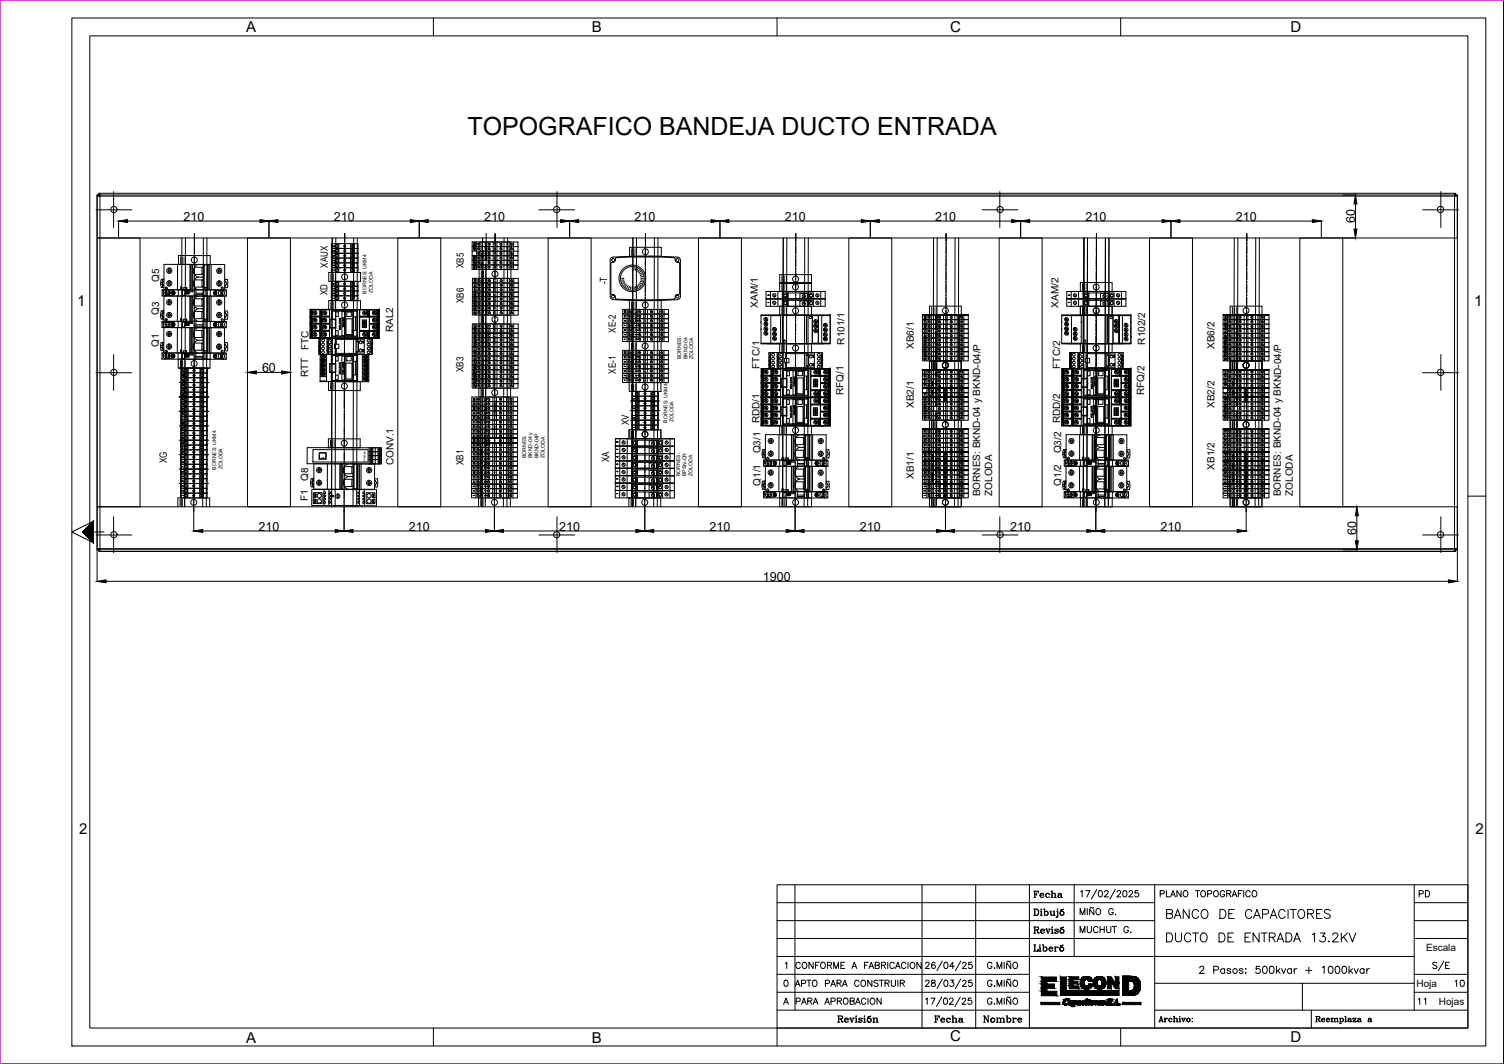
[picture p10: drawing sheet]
<svg xmlns="http://www.w3.org/2000/svg" width="420mm" height="297mm" viewBox="0 0 420 297" stroke-linecap="round" stroke-linejoin="round" font-family="sans-serif">
<defs><g id="words">
<text font-size="7" x="130.6" y="37.8">TOPOGRAFICO BANDEJA DUCTO ENTRADA</text>
<text font-size="6.2" x="399.3" y="272.3">S/E</text>
<g font-size="5.7">
<text x="324.9" y="257.5">BANCO DE CAPACITORES</text>
<text x="324.9" y="264.2">DUCTO DE ENTRADA 13.2KV</text>
</g>
<g font-size="4.9">
<text x="287.9" y="251.9">Fecha</text>
<text x="395.5" y="251.5">PD</text>
<text x="287.9" y="261.8">Revisó</text>
<text x="300.9" y="261.8">MUCHUT G.</text>
<text x="287.9" y="266.7">Liberó</text>
<text x="395.5" y="281.5">11</text>
<text x="405.7" y="276.6">10</text>
<text x="260.4" y="286.5">Fecha</text>
<text x="273.8" y="286.5">Nombre</text>
</g>
<g font-size="4.2">
<text x="68.7" y="8.8">A</text>
<text x="165.3" y="8.8">B</text>
<text x="265.4" y="8.8">C</text>
<text x="360.5" y="8.8">D</text>
<text x="21.5" y="85.4">1</text>
<text x="411.8" y="85.4">1</text>
<text x="22.1" y="232.8">2</text>
<text x="412.2" y="232.8">2</text>
<text x="68.7" y="291.3">A</text>
<text x="165.3" y="291.1">B</text>
<text x="265.4" y="290.7">C</text>
<text x="360.5" y="291">D</text>
</g>
<g font-size="3.5">
<text x="51.2" y="61.6">210</text>
<text x="93.2" y="61.6">210</text>
<text x="135.2" y="61.6">210</text>
<text x="177.2" y="61.6">210</text>
<text x="219.2" y="61.6">210</text>
<text x="261.2" y="61.6">210</text>
<text x="303.2" y="61.6">210</text>
<text x="345.2" y="61.6">210</text>
<text x="378.6" y="62.4" transform="rotate(-90 378.6 62.4)">60</text>
<text x="91" y="97.7" transform="rotate(-90 91 97.7)">24</text>
<text x="300.2" y="101.6">22</text>
<text x="73.2" y="103.9">60</text>
<text x="52.6" y="119.9" transform="rotate(-90 52.6 119.9)">16</text>
<text x="134.1" y="118.2" transform="rotate(-90 134.1 118.2)">79</text>
<text x="134.4" y="118.2">78</text>
<text x="134.4" y="116.8">80</text>
<text x="134.4" y="115.7">82</text>
<text x="52.6" y="125.2" transform="rotate(-90 52.6 125.2)">12</text>
<text x="134.1" y="122.1" transform="rotate(-90 134.1 122.1)">73</text>
<text x="134.4" y="122.1">72</text>
<text x="134.4" y="125.9">52</text>
<text x="263.2" y="125.9" transform="rotate(-90 263.2 125.9)">74</text>
<text x="263.2" y="122.1" transform="rotate(-90 263.2 122.1)">80</text>
<text x="344.3" y="125.9">74</text>
<text x="344.3" y="122.1">80</text>
<text x="134.1" y="129.8" transform="rotate(-90 134.1 129.8)">33</text>
<text x="134.1" y="127" transform="rotate(-90 134.1 127)">43</text>
<text x="134.4" y="129.8">34</text>
<text x="134.4" y="127">44</text>
<text x="263.2" y="130.9" transform="rotate(-90 263.2 130.9)">34</text>
<text x="263.2" y="127" transform="rotate(-90 263.2 127)">72</text>
<text x="263.2" y="128.4" transform="rotate(-90 263.2 128.4)">44</text>
<text x="344.3" y="130.9">34</text>
<text x="344.3" y="127">72</text>
<text x="344.3" y="128.4">44</text>
<text x="134.4" y="136.2">12</text>
<text x="134.4" y="132.3">18</text>
<text x="263.2" y="136.2" transform="rotate(-90 263.2 136.2)">12</text>
<text x="263.2" y="132.3" transform="rotate(-90 263.2 132.3)">32</text>
<text x="344.3" y="136.2">12</text>
<text x="344.3" y="132.3">32</text>
<text x="72.2" y="148.1">210</text>
<text x="114.2" y="148.1">210</text>
<text x="156.2" y="148.1">210</text>
<text x="198.2" y="148.1">210</text>
<text x="240.2" y="148.1">210</text>
<text x="282.2" y="148.1">210</text>
<text x="324.2" y="148.1">210</text>
<text x="378.9" y="149.4" transform="rotate(-90 378.9 149.4)">60</text>
<text x="213.1" y="162.2">1900</text>
</g>
<g font-size="3.1">
<text x="92.1" y="71.6">5</text>
<text x="92.1" y="75.5">2</text>
<text x="92.1" y="80.8">4</text>
<text x="88.5" y="89.3" transform="rotate(-90 88.5 89.3)">24</text>
<text x="92.1" y="84.7">1</text>
<text x="104.4" y="89.3" transform="rotate(-90 104.4 89.3)">24</text>
<text x="106.9" y="88.5" transform="rotate(-90 106.9 88.5)">34</text>
<text x="137.2" y="89.3" transform="rotate(-90 137.2 89.3)">500</text>
<text x="176" y="89.6" transform="rotate(-90 176 89.6)">11</text>
<text x="179.2" y="90" transform="rotate(-90 179.2 90)">12</text>
<text x="179.2" y="88.5" transform="rotate(-90 179.2 88.5)">14</text>
<text x="86.1" y="93.1">24</text>
<text x="88.5" y="92.4" transform="rotate(-90 88.5 92.4)">34</text>
<text x="88.5" y="90.7" transform="rotate(-90 88.5 90.7)">34</text>
<text x="88.5" y="95.2" transform="rotate(-90 88.5 95.2)">24</text>
<text x="88.5" y="94.5" transform="rotate(-90 88.5 94.5)">34</text>
<text x="91" y="94.5" transform="rotate(-90 91 94.5)">34</text>
<text x="104.4" y="93.1">24</text>
<text x="106.9" y="92.4" transform="rotate(-90 106.9 92.4)">34</text>
<text x="173.6" y="94.9">3</text>
<text x="173.6" y="91">9</text>
<text x="176.7" y="94.9">4</text>
<text x="176.7" y="93.5">6</text>
<text x="176.7" y="91">10</text>
<text x="90.7" y="99.8" transform="rotate(-90 90.7 99.8)">44</text>
<text x="93.1" y="97.7" transform="rotate(-90 93.1 97.7)">22</text>
<text x="103" y="97" transform="rotate(-90 103 97)">A1</text>
<text x="103" y="99.5" transform="rotate(-90 103 99.5)">A2</text>
<text x="105.1" y="99.8" transform="rotate(-90 105.1 99.8)">41</text>
<text x="173.6" y="101.2">11</text>
<text x="179.2" y="101.2" transform="rotate(-90 179.2 101.2)">12</text>
<text x="179.2" y="100.2" transform="rotate(-90 179.2 100.2)">14</text>
<text x="216.6" y="101.6" transform="rotate(-90 216.6 101.6)">24</text>
<text x="218.7" y="101.6" transform="rotate(-90 218.7 101.6)">22</text>
<text x="226.1" y="100.9">A1</text>
<text x="228.6" y="101.6">21</text>
<text x="300.6" y="101.6" transform="rotate(-90 300.6 101.6)">24</text>
<text x="312.6" y="101.6">21</text>
<text x="312.6" y="100.9" transform="rotate(-90 312.6 100.9)">A1</text>
<text x="49.7" y="106.2">26</text>
<text x="52.6" y="107.6" transform="rotate(-90 52.6 107.6)">25</text>
<text x="173.6" y="107.6">1</text>
<text x="173.6" y="102.3">9</text>
<text x="176.7" y="107.6">2</text>
<text x="176.7" y="106.2">4</text>
<text x="176.7" y="103.7">8</text>
<text x="179.2" y="102.7" transform="rotate(-90 179.2 102.7)">10</text>
<text x="212" y="107.6">24</text>
<text x="214.1" y="103.7">44</text>
<text x="214.5" y="107.2" transform="rotate(-90 214.5 107.2)">34</text>
<text x="214.5" y="105.8" transform="rotate(-90 214.5 105.8)">24</text>
<text x="214.8" y="107.6">24</text>
<text x="218.7" y="102.7" transform="rotate(-90 218.7 102.7)">32</text>
<text x="218.7" y="103.7" transform="rotate(-90 218.7 103.7)">42</text>
<text x="228.6" y="103.4" transform="rotate(-90 228.6 103.4)">A2</text>
<text x="230.4" y="105.8" transform="rotate(-90 230.4 105.8)">24</text>
<text x="230.4" y="105.1" transform="rotate(-90 230.4 105.1)">34</text>
<text x="231.1" y="102.7" transform="rotate(-90 231.1 102.7)">31</text>
<text x="231.1" y="103.7" transform="rotate(-90 231.1 103.7)">41</text>
<text x="296" y="107.6">24</text>
<text x="298.1" y="103.7">44</text>
<text x="298.4" y="107.2" transform="rotate(-90 298.4 107.2)">34</text>
<text x="298.4" y="105.8" transform="rotate(-90 298.4 105.8)">24</text>
<text x="298.8" y="107.6">24</text>
<text x="300.2" y="102.7">32</text>
<text x="312.6" y="102.7">31</text>
<text x="312.6" y="103.7">41</text>
<text x="312.6" y="103.4" transform="rotate(-90 312.6 103.4)">A2</text>
<text x="314.3" y="105.8" transform="rotate(-90 314.3 105.8)">24</text>
<text x="314.3" y="105.1" transform="rotate(-90 314.3 105.1)">34</text>
<text x="317.1" y="105.1" transform="rotate(-90 317.1 105.1)">34</text>
<text x="52.6" y="111.8" transform="rotate(-90 52.6 111.8)">22</text>
<text x="131.2" y="112.9">87</text>
<text x="134.4" y="112.9">86</text>
<text x="212" y="113.6">24</text>
<text x="212" y="109">34</text>
<text x="214.5" y="112.9" transform="rotate(-90 214.5 112.9)">34</text>
<text x="214.8" y="113.6">24</text>
<text x="214.8" y="109">34</text>
<text x="217.3" y="112.9" transform="rotate(-90 217.3 112.9)">34</text>
<text x="227.9" y="113.6">24</text>
<text x="230.4" y="113.2" transform="rotate(-90 230.4 113.2)">34</text>
<text x="230.4" y="113.6">24</text>
<text x="230.4" y="111.8" transform="rotate(-90 230.4 111.8)">24</text>
<text x="230.4" y="111.1" transform="rotate(-90 230.4 111.1)">34</text>
<text x="296" y="113.6">24</text>
<text x="296" y="109">34</text>
<text x="298.4" y="112.9" transform="rotate(-90 298.4 112.9)">34</text>
<text x="298.8" y="113.6">24</text>
<text x="298.8" y="109">34</text>
<text x="301.3" y="112.9" transform="rotate(-90 301.3 112.9)">34</text>
<text x="311.9" y="113.6">24</text>
<text x="314.3" y="113.2" transform="rotate(-90 314.3 113.2)">34</text>
<text x="314.3" y="111.8" transform="rotate(-90 314.3 111.8)">24</text>
<text x="314.3" y="111.1" transform="rotate(-90 314.3 111.1)">34</text>
<text x="314.7" y="113.6">24</text>
<text x="314.7" y="109.7">24</text>
<text x="314.7" y="109">34</text>
<text x="52.6" y="115.7" transform="rotate(-90 52.6 115.7)">19</text>
<text x="131.2" y="116.8">81</text>
<text x="176" y="118.2">2</text>
<text x="176" y="115.4">3</text>
<text x="212" y="118.9">34</text>
<text x="214.5" y="115" transform="rotate(-90 214.5 115)">34</text>
<text x="214.8" y="118.9">34</text>
<text x="217.3" y="115" transform="rotate(-90 217.3 115)">34</text>
<text x="230.4" y="119.6" transform="rotate(-90 230.4 119.6)">24</text>
<text x="230.4" y="119.2" transform="rotate(-90 230.4 119.2)">34</text>
<text x="232.8" y="115.7" transform="rotate(-90 232.8 115.7)">24</text>
<text x="232.8" y="119.6" transform="rotate(-90 232.8 119.6)">24</text>
<text x="296" y="118.9">34</text>
<text x="298.4" y="115" transform="rotate(-90 298.4 115)">34</text>
<text x="298.8" y="118.9">34</text>
<text x="301.3" y="115" transform="rotate(-90 301.3 115)">34</text>
<text x="314.3" y="119.6" transform="rotate(-90 314.3 119.6)">24</text>
<text x="314.3" y="119.2" transform="rotate(-90 314.3 119.2)">34</text>
<text x="317.1" y="115.7" transform="rotate(-90 317.1 115.7)">24</text>
<text x="49.7" y="121">15</text>
<text x="131.2" y="123.1">71</text>
<text x="171.4" y="124.9">8</text>
<text x="257.2" y="123.1">77</text>
<text x="260.4" y="123.1">78</text>
<text x="341.1" y="123.1">77</text>
<text x="344.3" y="123.1">78</text>
<text x="49.7" y="129.1">9</text>
<text x="49.7" y="127.7">10</text>
<text x="49.7" y="126.3">11</text>
<text x="171.4" y="130.9">5</text>
<text x="257.2" y="127">71</text>
<text x="257.2" y="129.5">41</text>
<text x="341.1" y="127">71</text>
<text x="341.1" y="129.5">41</text>
<text x="49.7" y="135.8">4</text>
<text x="131.2" y="135.8">11</text>
<text x="131.2" y="133.3">15</text>
<text x="134.4" y="137.2">6</text>
<text x="134.4" y="133.3">16</text>
<text x="171.4" y="135.1">3</text>
<text x="171.4" y="133">4</text>
<text x="257.2" y="137.2">5</text>
<text x="257.2" y="133.3">15</text>
<text x="260.4" y="137.2">6</text>
<text x="260.4" y="133.3">16</text>
<text x="341.1" y="137.2">5</text>
<text x="341.1" y="133.3">15</text>
<text x="344.3" y="137.2">6</text>
<text x="344.3" y="133.3">16</text>
<text x="134.4" y="139.7">2</text>
<text x="260.4" y="139.7">2</text>
<text x="344.3" y="139.7">2</text>
</g>
<g font-size="2.8">
<text x="91.5" y="74.7" transform="rotate(-90 91.5 74.7)">XAUX</text>
<text x="129.5" y="74.8" transform="rotate(-90 129.5 74.8)">XB5</text>
<text x="44.4" y="78.7" transform="rotate(-90 44.4 78.7)">Q5</text>
<text x="91.5" y="82.4" transform="rotate(-90 91.5 82.4)">XD</text>
<text x="169.6" y="79.4" transform="rotate(-90 169.6 79.4)">-T</text>
<text x="44.4" y="87.9" transform="rotate(-90 44.4 87.9)">Q3</text>
<text x="129.5" y="84.6" transform="rotate(-90 129.5 84.6)">XB6</text>
<text x="211.7" y="85.9" transform="rotate(-90 211.7 85.9)">XAM/1</text>
<text x="295.7" y="85.9" transform="rotate(-90 295.7 85.9)">XAM/2</text>
<text x="109.8" y="92.8" transform="rotate(-90 109.8 92.8)">RAL2</text>
<text x="172.1" y="92.9" transform="rotate(-90 172.1 92.9)">XE-2</text>
<text x="44.4" y="96.9" transform="rotate(-90 44.4 96.9)">Q1</text>
<text x="86.2" y="97.8" transform="rotate(-90 86.2 97.8)">FTC</text>
<text x="235.9" y="96.2" transform="rotate(-90 235.9 96.2)">R101/1</text>
<text x="255.3" y="97.5" transform="rotate(-90 255.3 97.5)">XB6/1</text>
<text x="319.9" y="96.2" transform="rotate(-90 319.9 96.2)">R102/2</text>
<text x="339.3" y="97.5" transform="rotate(-90 339.3 97.5)">XB6/2</text>
<text x="86.1" y="105.3" transform="rotate(-90 86.1 105.3)">RTT</text>
<text x="129.5" y="103.9" transform="rotate(-90 129.5 103.9)">XB3</text>
<text x="172" y="104.3" transform="rotate(-90 172 104.3)">XE-1</text>
<text x="212.2" y="102.9" transform="rotate(-90 212.2 102.9)">FTC/1</text>
<text x="296.2" y="102.9" transform="rotate(-90 296.2 102.9)">FTC/2</text>
<text x="235.7" y="110.3" transform="rotate(-90 235.7 110.3)">RFQ/1</text>
<text x="255.3" y="113.9" transform="rotate(-90 255.3 113.9)">XB2/1</text>
<text x="319.7" y="110.3" transform="rotate(-90 319.7 110.3)">RFQ/2</text>
<text x="339.3" y="113.9" transform="rotate(-90 339.3 113.9)">XB2/2</text>
<text x="175.7" y="118.8" transform="rotate(-90 175.7 118.8)">XV</text>
<text x="212.2" y="118.2" transform="rotate(-90 212.2 118.2)">RDD/1</text>
<text x="296.2" y="118.2" transform="rotate(-90 296.2 118.2)">RDD/2</text>
<text x="46.6" y="129.3" transform="rotate(-90 46.6 129.3)">XG</text>
<text x="109.9" y="129.9" transform="rotate(-90 109.9 129.9)">CONV.1</text>
<text x="129.5" y="129.8" transform="rotate(-90 129.5 129.8)">XB1</text>
<text x="170.2" y="129.1" transform="rotate(-90 170.2 129.1)">XA</text>
<text x="212.5" y="126.6" transform="rotate(-90 212.5 126.6)">Q3/1</text>
<text x="296.5" y="126.6" transform="rotate(-90 296.5 126.6)">Q3/2</text>
<text x="339.3" y="131.1" transform="rotate(-90 339.3 131.1)">XB1/2</text>
<text x="86.1" y="134.3" transform="rotate(-90 86.1 134.3)">Q8</text>
<text x="212.4" y="135.6" transform="rotate(-90 212.4 135.6)">Q1/1</text>
<text x="255.3" y="133.7" transform="rotate(-90 255.3 133.7)">XB1/1</text>
<text x="296.4" y="135.6" transform="rotate(-90 296.4 135.6)">Q1/2</text>
<text x="86" y="140" transform="rotate(-90 86 140)">F1</text>
<text x="273.8" y="138.5" transform="rotate(-90 273.8 138.5)">BORNES: BKND-04 y BKND-04/P</text>
<text x="277.2" y="138.4" transform="rotate(-90 277.2 138.4)">ZOLODA</text>
<text x="357.8" y="138.5" transform="rotate(-90 357.8 138.5)">BORNES: BKND-04 y BKND-04/P</text>
<text x="361.2" y="138.4" transform="rotate(-90 361.2 138.4)">ZOLODA</text>
<text x="398.4" y="265.5">Escala</text>
<text x="395.7" y="275.5">Hoja</text>
<text x="401.9" y="280.5">Hojas</text>
</g>
<g font-size="2.6">
<text x="92.1" y="72.7">4</text>
<text x="92.1" y="81.8">3</text>
<text x="213.4" y="83.6">2</text>
<text x="297.7" y="83.6">2</text>
<text x="91" y="88.5" transform="rotate(-90 91 88.5)">34</text>
<text x="213.4" y="85.7">1</text>
<text x="297.7" y="85.7">1</text>
<text x="91" y="93.1" transform="rotate(-90 91 93.1)">24</text>
<text x="91" y="92.4" transform="rotate(-90 91 92.4)">34</text>
<text x="104.1" y="95.2" transform="rotate(-90 104.1 95.2)">24</text>
<text x="104.1" y="94.5" transform="rotate(-90 104.1 94.5)">34</text>
<text x="173.6" y="96">1</text>
<text x="173.6" y="92.1">7</text>
<text x="176.7" y="96">2</text>
<text x="176.7" y="92.1">8</text>
<text x="88.9" y="100.9">4</text>
<text x="101.6" y="100.9">3</text>
<text x="88.9" y="104.4">7</text>
<text x="101.6" y="106.9">9</text>
<text x="101.6" y="103.4">1</text>
<text x="173.6" y="104.8">5</text>
<text x="176.7" y="104.8">6</text>
<text x="232.8" y="105.1" transform="rotate(-90 232.8 105.1)">34</text>
<text x="176" y="112.5">4</text>
<text x="232.8" y="109.7" transform="rotate(-90 232.8 109.7)">24</text>
<text x="232.8" y="109" transform="rotate(-90 232.8 109)">34</text>
<text x="232.8" y="111.1" transform="rotate(-90 232.8 111.1)">34</text>
<text x="316.8" y="119.6" transform="rotate(-90 316.8 119.6)">24</text>
<text x="176" y="120.6">1</text>
<text x="49.7" y="131.6">7</text>
<text x="171.4" y="128.8">6</text>
<text x="171.4" y="126.6">7</text>
<text x="49.7" y="139.7">1</text>
<text x="49.7" y="138.3">2</text>
<text x="131.2" y="139.7">1</text>
<text x="131.2" y="138.3">3</text>
<text x="134.4" y="138.3">4</text>
<text x="171.4" y="139">1</text>
<text x="257.2" y="139.7">1</text>
<text x="257.2" y="138.3">3</text>
<text x="260.4" y="138.3">4</text>
<text x="341.1" y="139.7">1</text>
<text x="341.1" y="138.3">3</text>
<text x="344.3" y="138.3">4</text>
</g>
<g font-size="1.4">
<text x="102.4" y="81.9" transform="rotate(-90 102.4 81.9)">BORNES: UKM4</text>
<text x="104.1" y="81.9" transform="rotate(-90 104.1 81.9)">ZOLODA</text>
<text x="190.3" y="100.2" transform="rotate(-90 190.3 100.2)">BORNES:</text>
<text x="192" y="100.2" transform="rotate(-90 192 100.2)">BKND-04</text>
<text x="193.7" y="100.2" transform="rotate(-90 193.7 100.2)">ZOLODA</text>
<text x="186.4" y="118" transform="rotate(-90 186.4 118)">BORNES: UKM4</text>
<text x="188.2" y="117.9" transform="rotate(-90 188.2 117.9)">ZOLODA</text>
<text x="60.4" y="131.1" transform="rotate(-90 60.4 131.1)">BORNES: UKM4</text>
<text x="62.1" y="131" transform="rotate(-90 62.1 131)">ZOLODA</text>
<text x="147" y="128" transform="rotate(-90 147 128)">BORNES:</text>
<text x="148.7" y="128" transform="rotate(-90 148.7 128)">BKND-04 y</text>
<text x="150.4" y="128" transform="rotate(-90 150.4 128)">BKND-04P</text>
<text x="152.2" y="127.9" transform="rotate(-90 152.2 127.9)">ZOLODA</text>
<text x="190" y="132.9" transform="rotate(-90 190 132.9)">BORNES:</text>
<text x="191.7" y="132.9" transform="rotate(-90 191.7 132.9)">BPSN-CR</text>
<text x="193.5" y="132.8" transform="rotate(-90 193.5 132.8)">ZOLODA</text>
</g>
<text font-size=".8" x="102.1" y="128.9" transform="rotate(-90 102.1 128.9)">exemys</text>
<g font-size=".6">
<text x="95.5" y="98.4" transform="rotate(-90 95.5 98.4)">RELECO</text>
<text x="96.2" y="98.5" transform="rotate(-90 96.2 98.5)">serie</text>
<text x="96.2" y="96.4" transform="rotate(-90 96.2 96.4)">QR-C</text>
<text x="97.3" y="98.3" transform="rotate(-90 97.3 98.3)">C9-A41</text>
<text x="222" y="100.3" transform="rotate(-90 222 100.3)">QR-C</text>
<text x="306" y="100.3" transform="rotate(-90 306 100.3)">QR-C</text>
<text x="221.2" y="102.4" transform="rotate(-90 221.2 102.4)">RELECO</text>
<text x="222" y="102.5" transform="rotate(-90 222 102.5)">serie</text>
<text x="223.1" y="102.3" transform="rotate(-90 223.1 102.3)">C9-A41</text>
<text x="305.2" y="102.4" transform="rotate(-90 305.2 102.4)">RELECO</text>
<text x="306" y="102.5" transform="rotate(-90 306 102.5)">serie</text>
<text x="307.1" y="102.3" transform="rotate(-90 307.1 102.3)">C9-A41</text>
</g>
</g></defs>
<!-- layer: FORA3 -->
<g fill="none" stroke="#000" stroke-width=".28">
<path d="M20.1 5h395v287h-395zM121.1 5v5M217.1 5v5M313.1 5v5M410.1 138.5h5M23.1 148.5l3 3-6-3 6-3v6M25.1 146v-136h385v277h-385v-136M26.1 148.5h3M.2 297h419.9v-296.9l.1 296.9M121.1 287v5M217.1 287v5M313.1 287v5"/>
<path d="M420.1 297h.1"/>
</g>
<!-- layer: PDF_Visible (ISO) -->
<g fill="none" stroke="#000" stroke-width=".28">
<path d="M27.6 54.4h-.5v99.1h.8M27.6 54.3v-.3h378.7v.8h.8v-.4h-.4M27.9 54.3h-.3l.3 .5-.3-.4v.4M27.9 54v.8h-.8M406.3 54.3h.4l-.4 .5 .4-.4v.4M406.3 54h.4v.3M407.1 54.8v98.7h-.4v-.3M27.1 153.2h.8v.8M27.6 153.2v.8h378.7M27.9 153.2l-.3 .3 .3-.3M406.3 153.2l.4 .3-.4-.3M407.1 153.2h-.8v.8h.4v-.5h-.4"/>
<circle cx="31.8" cy="58.5" r=".87"/>
<circle cx="155.5" cy="58.5" r=".87"/>
<circle cx="279.4" cy="58.5" r=".87"/>
<circle cx="402.4" cy="58.5" r=".87"/>
<circle cx="31.8" cy="104" r=".87"/>
<circle cx="402.4" cy="104" r=".87"/>
<circle cx="31.8" cy="149.3" r=".87"/>
<circle cx="155.5" cy="149.3" r=".87"/>
<circle cx="279.4" cy="149.3" r=".87"/>
<circle cx="402.4" cy="149.3" r=".87"/>
</g>
<!-- layer: PDF_Visible fina (ISO) -->
<path d="M27.9 54.8h378.4v98.4h-378.4z" fill="none" stroke="#000" stroke-width=".28"/>
<!-- layer: PDF_Marca de centro (ISO) -->
<g fill="none" stroke="#000" stroke-width=".28">
<path d="M26.8 58.6h10M31.7 53.5v10M150.5 58.6h10M155.6 53.5v10M274.4 58.6h10M279.3 53.5v10M397.4 58.6h10M402.5 53.5v10M31.7 99v10M402.5 99v10M26.8 104.1h10M397.4 104.1h10"/>
<path d="M26.8 149.3h10M31.7 144.3v10M150.5 149.3h10M155.6 144.3v10M274.4 149.3h10M279.3 144.3v10M397.4 149.3h10M402.5 144.3v10"/>
</g>
<!-- layer: FORA3 -->
<g fill="#000" stroke="#000" stroke-width=".28">
<path d="M26.1 145.5v6l-3-3zM23.1 148.5l3-3v6zM23.1 148.5l3-3v6zM26.1 145.5v6l-3-3zM23.1 148.5l3-3v6z"/>
<path d="M26.1 145.5l-3 3 3 3zM23.1 148.5l3 3v-6z"/>
</g>
<!-- layer: EJES -->
<g fill="none" stroke="#000" stroke-width=".28">
<path d="M217.1 247h193v40h-193zM217.1 252h105.5M217.1 257h105.5M222.1 247v35M257.6 247v40M272.6 247v40M287.6 247v40M288.8 253.8h.8a.93 .93 0 0 1 .6 .9 .93 .93 0 0 1-.6 .8h-.8M289 253.8v1.7M289.1 253.8v1.7M289.6 253.8a.99 .99 0 0 1 0 1.7M290.6 254.4h.3v1.1"/>
<path d="M290.6 255.5h.6M290.8 253.9h.1zM290.9 254.4v1.1M291.5 253.8h.3v1.7M291.8 253.8v1.7M291.8 254.6a.56 .56 0 0 1 .9-.1 .56 .56 0 0 1 0 .9 .56 .56 0 0 1-.9-.1M292.4 254.4l.4 .5-.1 .4-.3 .2M293.3 254.4h.3v.9l.2 .2M293.5 254.4l.1 1.1h.4l.4-.2M294.2 254.4h.3v1.1M294.4 254.4v1.1h.4M295.2 254.4h.3v1.5l-.2 .2-.3-.1 .1-.1v.1"/>
<path d="M295.3 253.9h.2zM295.4 254.4v1.5l-.1 .2M296.3 254.1l.8-.3zM296.6 254.4a.59 .59 0 0 0-.4 .9 .59 .59 0 0 0 1 0 .59 .59 0 0 0-.4-.9 .6 .6 0 0 0-.6 .5 .6 .6 0 0 0 .4 .6M296.8 254.4l.4 .5-.1 .4-.3 .2M300.1 247v20M301.7 255.4v-1.8l.7 1.8 .7-1.8v1.8M301.9 249l.4-.4v1.8M303.3 248.6h1.2l-.8 1.8M303.7 253.6v1.8M305.5 253.3l-.3 .3-.5-.3-.2 .3M305.6 253.8v1.6l-1.2-1.6v1.6"/>
<path d="M306.4 248.3l-1.5 2.7M306.5 253.7a.82 .82 0 0 1 1 .8 .82 .82 0 0 1-1 .8l-.3-.6zM307.1 248.7l.2-.1a.91 .91 0 0 1 .7 .9 .91 .91 0 0 1-.7 .9 1.13 1.13 0 0 1-.2-1.7zM308.6 249.1l.3-.5 .5 .1 .2 .3-.3 .6-.8 .8h1.2M311 254a.65 .65 0 0 0-.7-.4 .65 .65 0 0 0-.6 .7 .73 .73 0 0 0 .3 .9 .73 .73 0 0 0 .9-.1l.1-.4h-.4M311.6 255.3h.1zM311.6 248.3l-1.5 2.7M312.1 249.1l.3-.5 .5 .1 .2 .3-.3 .6-.8 .8h1.2M313.9 248.7l.3-.1a.91 .91 0 0 1 .6 .9 .91 .91 0 0 1-.6 .9 1.13 1.13 0 0 1-.3-1.7zM315.4 249.1l.3-.5 .5 .1 .2 .3-.2 .6-.9 .8h1.2M318 248.6h-.8l-.1 .8a.62 .62 0 0 1 .9 0 .62 .62 0 0 1-.1 .9 .62 .62 0 0 1-.9-.3M322.6 247v40"/>
<path d="M324.1 249.6l1-.1 .1-.7-1.1-.2v1.8M325.9 248.6v1.8h1M327 250.4l.7-1.8 .7 1.8M327.3 249.8h.8M329.9 248.6v1.8l-1.1-1.8v1.8M330.9 248.7a.82 .82 0 0 1 1 .8 .82 .82 0 0 1-1 .8l-.4-.6zM333.9 248.6h1.2M334.5 248.6v1.8M335.6 248.9l.2-.2a.82 .82 0 0 1 1 .8 .82 .82 0 0 1-1 .8l-.4-.6zM337.4 249.6l1-.1v-.7l-1-.2v1.8M339.2 248.9l.2-.2a.82 .82 0 0 1 1 .8 .82 .82 0 0 1-1 .8l-.4-.6zM342.1 249a.64 .64 0 0 0-.7-.4 .64 .64 0 0 0-.5 .7 .73 .73 0 0 0 .2 .9 .73 .73 0 0 0 .9-.1l.1-.4h-.4"/>
<path d="M342.7 249.5l1-.1 .1-.6-1.1-.2v1.8M343.3 249.5l.6 .9M344.2 250.4l.7-1.8 .6 1.8M344.4 249.8h.9M345.9 249.5h.7M347 248.6h-1.1v1.8M347.4 248.6v1.8M349.3 249a.65 .65 0 0 0-.8-.4 .65 .65 0 0 0-.5 .7 .73 .73 0 0 0 .2 .9 .73 .73 0 0 0 1-.1l.1-.1M350.1 248.7a.82 .82 0 0 1 1 .8 .82 .82 0 0 1-1 .8l-.3-.6zM395.1 252h15M395.1 257h15M395.1 247v35"/>
<path d="M217.1 267h178M217.1 272h70.5M217.1 277h70.5M217.1 262h105.5M219.2 279.8h.8M219.2 273.7l.3-.1a.9 .9 0 0 1 .7 .9 .9 .9 0 0 1-.7 .9 1.11 1.11 0 0 1-.3-1.7zM219.4 269l.4-.4v1.8M222.2 275.4l.6-1.8 .7 1.8M222.4 279.6l1-.1 .1-.7-1.1-.2v1.8M222.4 274.8h.8M223.6 269.1a.64 .64 0 0 0-.8-.5 .64 .64 0 0 0-.5 .7v.4a.64 .64 0 0 0 .5 .7 .64 .64 0 0 0 .8-.4M223.9 274.5h1l.1-.7-1.1-.2v1.8"/>
<path d="M224.2 279.8h.8M224.2 268.9l.2-.2a.82 .82 0 0 1 1 .8 .82 .82 0 0 1-1 .8l-.3-.6zM225.4 273.6h1.2M225.7 279.5l1-.1v-.6l-1-.2v1.8M226 273.6v1.8M226.2 279.5l.6 .9M227.1 273.9l.1-.2a.82 .82 0 0 1 1.1 .8 .82 .82 0 0 1-1.1 .8l-.3-.6zM227.2 268.6v1.8l-1.2-1.8v1.8M227.4 279.8h.8M227.8 269.5h.7M228.9 268.6h-1.1v1.8M229.6 268.7a.82 .82 0 0 1 1 .8 .82 .82 0 0 1-1 .8l-.4-.6z"/>
<path d="M230.6 274.5h1l.1-.7-1.1-.2v1.8M230.7 279.8h.8M231.2 269.5l1-.1v-.6l-1-.2v1.8M231.7 269.5l.6 .9M232.1 275.4l.6-1.8 .7 1.8M232.2 279.6l1-.1v-.7l-1-.2v1.8M232.3 274.8h.9M232.9 270.4v-1.8l.7 1.8 .6-1.8v1.8M233.8 274.5l1-.1 .1-.6-1.1-.2v1.8M233.9 279.5l1-.1 .1-.6-1.1-.2v1.8M234.4 274.5l.6 .9M234.5 279.5l.6 .9"/>
<path d="M234.9 269.5h.7M235.3 275.4l.7-1.8 .7 1.8M235.6 274.8h.8M235.7 278.9l.2-.2a.82 .82 0 0 1 1 .8 .82 .82 0 0 1-1 .8l-.3-.6zM236 268.6h-1.1v1.8h1.1M237.5 279.5l1-.1 .1-.6-1.1-.2v1.8l1.1-.2 .1-.4-.5-.3M238 270.4l.7-1.8 .6 1.8M238.2 269.8h.9M239.2 279.8h.9M240 274.1a.65 .65 0 0 0-.7-.5 .65 .65 0 0 0-.6 .7v.4a.65 .65 0 0 0 .6 .7 .65 .65 0 0 0 .7-.4M240.8 273.7a.82 .82 0 0 1 1.1 .8 .82 .82 0 0 1-1.1 .8l-.3-.6zM241.5 269.5h.7"/>
<path d="M241.9 279a.64 .64 0 0 0-.7-.4 .64 .64 0 0 0-.5 .7v.4a.64 .64 0 0 0 .5 .7 .64 .64 0 0 0 .7-.4M242.5 278.6v1.8M242.6 268.6h-1.1v1.8M242.7 270.4l.7-1.8 .7 1.8M243 269.8h.8M243.4 278.7a.82 .82 0 0 1 1 .8 .82 .82 0 0 1-1 .8l-.3-.6zM243.6 273.6v1.8l-1.2-1.8v1.8M244.5 269.5l1-.1 .1-.6-1.1-.2v1.8l1.1-.2 .1-.4-.5-.3M245.3 273.9l-.4-.3-.7 .3 .1 .4 1 .6v.2l-.4 .3-.7-.3M245.7 273.6h1.1M246.2 278.6v1.8l-1.2-1.8v1.8M246.2 269.5l1-.1 .1-.6-1.1-.2v1.8"/>
<path d="M246.2 273.6v1.8M246.8 269.5l.6 .9M247.2 274.5l1-.1 .1-.6-1.1-.2v1.8M247.8 274.5l.6 .9M248 268.6v1.8M249 273.6v1.3l.5 .5 .6-.3 .1-1.5M249.8 269.1a.64 .64 0 0 0-.7-.5 .64 .64 0 0 0-.5 .7v.4a.64 .64 0 0 0 .5 .7 .64 .64 0 0 0 .7-.4M250.2 270.4l.6-1.8 .7 1.8M250.4 269.8h.8M250.8 273.6v1.8M251.5 274.5l1-.1 .1-.6-1.1-.2v1.8M252.1 274.5l.6 .9"/>
<path d="M253.1 269.1a.64 .64 0 0 0-.8-.5 .64 .64 0 0 0-.5 .7v.4a.64 .64 0 0 0 .5 .7 .64 .64 0 0 0 .8-.4M253.7 268.6v1.8M254.4 268.9l.2-.2a.82 .82 0 0 1 1 .8 .82 .82 0 0 1-1 .8l-.4-.6zM257.3 268.6v1.8l-1.1-1.8v1.8M258.6 274.1l.3-.5 .5 .1 .2 .3-.3 .5-.8 .9h1.2M258.6 269.1l.3-.5 .5 .1 .2 .3-.3 .6-.8 .8h1.2M258.6 279l.4-.4v1.8M260 278.6h1.2l-.8 1.8M260.3 273.7v.5l.8 .3 .2 .3a.58 .58 0 0 1-.6 .6 .58 .58 0 0 1-.5-.6l1-.7v-.4zM261.2 268.9v-.2a.86 .86 0 0 0-1.1 .6 .86 .86 0 0 0 .6 1.1 .54 .54 0 0 0 .6-.5 .54 .54 0 0 0-.5-.6 .54 .54 0 0 0-.6 .5M263.1 278.3l-1.5 2.7M263.2 273.3l-1.5 2.7"/>
<path d="M263.2 268.3l-1.5 2.7M263.8 278.7l.2-.1a.9 .9 0 0 1 .7 .9 .9 .9 0 0 1-.7 .9 1.11 1.11 0 0 1-.2-1.7zM263.9 273.7l.3-.1a.9 .9 0 0 1 .6 .9 .9 .9 0 0 1-.6 .9 1.13 1.13 0 0 1-.3-1.7zM263.9 268.7l.3-.1a.91 .91 0 0 1 .6 .9 .91 .91 0 0 1-.6 .9 1.13 1.13 0 0 1-.3-1.7zM265.3 279l.2-.3 .4-.1 .4 .5-1.1 1.3h1.2M265.5 273.6h.9l-.5 .7a.58 .58 0 0 1 .4 .9 .58 .58 0 0 1-1-.2M266.6 269.8h-1.3l.9-1.2v1.8M268.3 278.3l-1.5 2.7M268.4 273.3l-1.5 2.7M268.4 268.3l-1.5 2.7M268.8 279l.2-.3 .5-.1 .3 .5-1.1 1.3h1.2M268.9 274.1l.3-.5 .5 .1 .2 .3-.2 .5-.9 .9h1.2"/>
<path d="M268.9 269.1l.3-.5 .5 .1 .2 .3-.2 .6-.9 .8h1.2M271.4 278.6h-.9v.8a.62 .62 0 0 1 .9 0 .62 .62 0 0 1-.1 .9 .62 .62 0 0 1-.9-.2M271.5 273.6h-.8l-.1 .8a.62 .62 0 0 1 .9 0 .62 .62 0 0 1-.1 .9 .62 .62 0 0 1-.9-.3M271.5 268.6h-.8l-.1 .8a.62 .62 0 0 1 .9 0 .62 .62 0 0 1-.1 .9 .62 .62 0 0 1-.9-.2M277.1 279a.64 .64 0 0 0-.7-.4 .64 .64 0 0 0-.5 .7v.4a.63 .63 0 0 0 .6 .7 .63 .63 0 0 0 .6-.7h-.4M277.1 274.1a.64 .64 0 0 0-.7-.5 .64 .64 0 0 0-.5 .7v.4a.63 .63 0 0 0 .6 .7 .63 .63 0 0 0 .6-.7h-.4M277.1 269.1a.64 .64 0 0 0-.7-.5 .64 .64 0 0 0-.5 .7v.4a.63 .63 0 0 0 .6 .7 .63 .63 0 0 0 .6-.7h-.4M277.8 275.2v.2zM277.8 270.2v.2zM278.5 275.4v-1.8l.7 1.8 .7-1.8v1.8M278.5 270.4v-1.8l.7 1.8 .7-1.8v1.8M280.5 268.6v1.8"/>
<path d="M280.5 273.6v1.8M280.5 278.6v1.8M282.3 278.3l-.3 .2-.4-.2-.3 .2M282.3 273.3l-.3 .3-.4-.3-.3 .3M282.3 268.3l-.3 .2-.4-.2-.3 .2M282.4 278.8v1.6l-1.2-1.6v1.6M282.4 273.8v1.6l-1.2-1.6v1.6M282.4 268.8v1.6l-1.2-1.6v1.6M283.1 278.9l.2-.2a.82 .82 0 0 1 1 .8 .82 .82 0 0 1-1 .8l-.3-.6zM283.1 273.9l.2-.2a.82 .82 0 0 1 1 .8 .82 .82 0 0 1-1 .8l-.3-.6zM283.1 268.9l.2-.2a.82 .82 0 0 1 1 .8 .82 .82 0 0 1-1 .8l-.3-.6zM322.6 274.5h72.5"/>
<path d="M335.2 270.2l.3-.4h.4l.4 .3-.3 .7-.9 1h1.3M339.1 270.8l1.1-.1 .2-.3-.1-.5-1.2-.1v2M342.1 270.7a.64 .64 0 0 0-.9-.1 .64 .64 0 0 0 0 1 .64 .64 0 0 0 .9-.1M342.1 270.4v1.4M343.8 270.7l-.3-.3-.6 .1v.4l.8 .3 .1 .3-.3 .3-.7-.3M347.3 270.7l-.4-.3-.6 .1v.4l.9 .3 .1 .3-.4 .3-.7-.3M347.9 270.5h.2zM347.9 271.7h.2zM351.9 269.8h-.9l-.1 .8a.71 .71 0 0 1 1 0 .71 .71 0 0 1-.1 1.1 .71 .71 0 0 1-1-.3M353 269.9a.64 .64 0 0 1 .9 .2l.1 .5a.86 .86 0 0 1-.7 1.2 1.28 1.28 0 0 1-.3-1.9zM354.9 269.9a.65 .65 0 0 1 .9 .2l.1 .5a.86 .86 0 0 1-.7 1.2 1.28 1.28 0 0 1-.3-1.9zM356.6 269.8v2"/>
<path d="M357 271l.6 .8M357.5 270.4l-.9 1M358 270.4l.6 1.4 .6-1.4M360.8 270.7a.64 .64 0 0 0-1-.1 .64 .64 0 0 0 0 1 .64 .64 0 0 0 1-.1M360.8 270.4v1.4M361.5 270.4v1.4M362.3 270.4a.64 .64 0 0 0-.8 .6M363.8 274.5v7.5M364.8 270.9h1.7M365.6 270v1.8M369.4 270.1l.5-.3v2M371.3 269.9a.65 .65 0 0 1 1 .2l.1 .5a.86 .86 0 0 1-.8 1.2 1.28 1.28 0 0 1-.3-1.9z"/>
<path d="M373.3 269.9a.65 .65 0 0 1 .9 .2l.1 .5a.86 .86 0 0 1-.8 1.2 1.28 1.28 0 0 1-.2-1.9zM375.2 269.9a.65 .65 0 0 1 .9 .2l.1 .5a.86 .86 0 0 1-.8 1.2 1.28 1.28 0 0 1-.2-1.9zM376.9 269.8v2M377.3 271l.6 .8M377.8 270.4l-.9 1M378.3 270.4l.6 1.4 .5-1.4M381.1 270.7a.64 .64 0 0 0-1-.1 .64 .64 0 0 0 0 1 .64 .64 0 0 0 1-.1M381.1 270.4v1.4M381.8 270.4v1.4M382.6 270.4a.64 .64 0 0 0-.8 .6M395.1 272h15M395.1 277h15"/>
<path d="M395.1 262h15M217.1 282h70.5M218.9 280.4l.7-1.8 .6 1.8M223.9 280.4l.7-1.8 .6 1.8M227.2 280.4l.6-1.8 .7 1.8M230.4 280.4l.7-1.8 .6 1.8M234 283.6h1l.4 .4-.2 .4-.9 .1M234 285.4h.6M234.2 283.6v1.8M234.3 283.6v1.8M234.7 284.5l.5 .7h.3M234.9 284.6l.3 .8 .3-.3"/>
<path d="M235 283.6l.3 .4-.3 .5M236 284.7h1a.59 .59 0 0 0-.8-.4 .59 .59 0 0 0-.3 .9 .59 .59 0 0 0 .9 .1l.2-.2M236.4 284.2l-.4 .5 .1 .4 .3 .3M236.8 284.3l.1 .4M237.3 284.2h.5M237.5 284.2l.5 1.2 .5-1.2M237.6 284.2l.4 1M238.2 284.2h.5M238.9 284.2h.3v1.2M238.9 285.4h.6M239 280.4l.7-1.8 .6 1.8M239.1 283.7h.1z"/>
<path d="M239.2 284.2v1.2M239.9 284.5l.9 .5-.2 .4-.5-.1-.2-.3v.4l.1-.2M240.7 284.4l.1-.2v.4l-.1-.3-.5-.1-.3 .4 .9 .4M241.2 284.2h.4v1.2M241.2 285.4h.6M241.4 283.7h.2zM241.5 284.2v1.2M242.4 284l.8-.4zM242.7 284.2a.59 .59 0 0 0-.4 .9 .59 .59 0 0 0 1 0 .59 .59 0 0 0-.4-.9 .6 .6 0 0 0-.6 .5 .6 .6 0 0 0 .4 .7M242.9 284.2l.4 .5-.1 .4-.3 .3M243.8 285.4h.6M243.8 284.2h.4v1.2"/>
<path d="M244.1 284.2v1.2M244.2 284.5l.4-.3 .4 .1 .1 1.1M244.7 284.2l.3 .3v.9M244.7 285.4h.6M277.8 280.2v.2zM278.5 280.4v-1.8l.7 1.8 .7-1.8v1.8M322.6 282h87.5M323.7 285.3h.4M324 284.8h.6M324.4 284l.5 1.3-.5-1.5-.5 1.5M324.6 285.3h.4M325.2 284.3h.3v1"/>
<path d="M325.2 285.3h.5M325.4 284.3v1M326.1 284.3v.2v-.2h-.4l-.2 .4M326.9 284.3l-.3 .4 .3 .6M327.4 284.5v.1a.51 .51 0 0 0-.8-.2 .51 .51 0 0 0-.1 .8 .51 .51 0 0 0 .8 0l.1-.2M327.8 285.3h.5M327.8 283.8h.3v1.5M328 283.8v1.5M328.1 284.5l.7-.2 .1 1M328.6 284.3l.2 .2v.8M328.6 285.3h.5M329.4 284.3h.2v1"/>
<path d="M329.4 285.3h.5M329.5 283.8h.1zM329.6 284.3v1M330.1 284.3h.4M330.2 284.3l.4 1 .5-1M330.3 284.3l.3 .8M330.8 284.3h.4M331.9 284.3a.5 .5 0 0 0-.3 .7 .5 .5 0 0 0 .8 0 .5 .5 0 0 0-.3-.7 .51 .51 0 0 0-.5 .4 .51 .51 0 0 0 .3 .6M332.1 284.3l.3 .4-.3 .6M333.1 284.3h.1M333.1 285.1h.1M366.3 282v5"/>
<path d="M367.5 283.8h.9l.4 .2-.2 .4-.8 .1M367.5 285.3h.5M367.7 283.8v1.5M367.8 283.8v1.5M368.2 284.5l.4 .6h.2M368.3 284.6l.2 .6 .3 .1v-.3M368.4 283.8l.3 .2-.3 .5M369.3 284.7h.8a.5 .5 0 0 0-.7-.3 .5 .5 0 0 0-.2 .7 .5 .5 0 0 0 .8 .1l.1-.2M369.6 284.3l-.3 .4 .3 .6M370 284.3v.4M370.6 284.7h.9a.51 .51 0 0 0-.7-.3 .51 .51 0 0 0-.2 .7 .51 .51 0 0 0 .7 .1l.2-.2M371 284.3l-.4 .4 .4 .6"/>
<path d="M371.3 284.3l.1 .4M371.8 284.3h.3v1M371.8 285.3h.5M372 284.3v1M372.1 284.5l.7-.2 .1 1M372.6 284.3l.2 .2v.8M372.6 285.3h.5M373.4 284.3l.2 .2 .1 .8-.1-1-.7 .2M373.4 285.3h.5M374.2 284.3h.3v1.5M374.2 285.8h.5M374.4 284.3v1.5"/>
<path d="M374.5 284.5a.48 .48 0 0 1 .7-.1 .48 .48 0 0 1 0 .7 .48 .48 0 0 1-.7-.1M374.9 284.3l.4 .4-.4 .6M375.7 283.8h.3v1.5M375.7 285.3h.5M375.9 283.8v1.5M376.7 284.4l.6-.1 .2 1M376.8 284.7l-.2 .2 .2 .4M377.3 284.4v.6l.3 .3M377.3 284.6l-.8 .3 .3 .4 .5-.3M378 284.3v.3v-.3h.8l-.8 1M378.8 284.3l-.8 1h.8v-.3v.3M379.4 284.4l.6-.1 .2 1"/>
<path d="M379.5 284.7l-.2 .2 .2 .4M380 284.4v.6l.3 .3M380 284.6l-.7 .3 .2 .4 .5-.3M382.3 284.4l.6-.1 .3 1M382.5 284.7l-.3 .2 .3 .4M383 284.4v.6l.3 .3M383 284.6l-.8 .3 .3 .4 .5-.3"/>
<circle cx="345" cy="271.1" r=".66"/>
</g>
<g fill="#000" stroke="#000" stroke-width=".28">
<path d="M299 279.4h.2zM299.3 279.5l.3-.1zM299.8 279.5h.4zM301.4 279.4h.2zM301.7 279.5l.3-.1zM303.3 276.1h.4zM303.3 279.5h.4zM305.8 279.5h.4zM306.5 279.5h.1zM306.5 279.7h.1zM306.8 276.1h.8zM298.6 280.5h.2z"/>
<path d="M299.1 280.5h.2zM300 280.5h.2zM301.1 280.5h.1zM301.5 280.5h.2zM303.3 280.5h.1zM307.3 280.4h.1zM311.2 280.2v.1z"/>
<path d="M290.9 274l1.6 .7v-.7zM290.9 274l1.6 .7h-1.6z"/>
<path d="M290.9 275.9l1.6 .8v-.8zM290.9 275.9l1.6 .8h-1.6z"/>
<path d="M290.9 274.7l3.7 1.2v-1.2zM290.9 274.7l3.7 1.2h-3.7z"/>
<path d="M290.9 272.8l4.2 1.2v-1.2zM290.9 272.8l4.2 1.2h-4.2z"/>
<path d="M290.9 276.7l4.3 1.3v-1.3zM290.9 276.7l4.3 1.3h-4.3z"/>
<path d="M290.8 279.8l5.3 .7v-.7zM290.8 279.8l5.3 .7h-5.3z"/>
<path d="M297 279.9h.4zM297 279.9h.4z"/>
<path d="M297 279.9h.4zM297 279.9h.4z"/>
<path d="M297 279.9h.4zM297 279.9h.4z"/>
<path d="M297 279.9l.4 .1zM297 279.9l.4 .1z"/>
<path d="M297 280l.4 .1zM297 280l.4 .1z"/>
<path d="M297 279.8h.4zM297 279.8h.4z"/>
<path d="M297 279.8h.4zM297 279.8h.4z"/>
<path d="M297 279.8h.4zM297 279.8l.4 .1z"/>
<path d="M297 279.7h.4zM297 279.7l.4 .1z"/>
<path d="M297 279.7h.4zM297 279.7h.4z"/>
<path d="M297.1 279.7h.3zM297.1 279.7h.3z"/>
<path d="M297.1 279.7h.3zM297.1 279.7h.3z"/>
<path d="M297.1 279.6h.4zM297.1 279.6l.3 .1z"/>
<path d="M297.1 279.6h.4zM297.1 279.6h.4z"/>
<path d="M297.1 279.5h.4zM297.1 279.5l.4 .1z"/>
<path d="M297.1 279.5h.4zM297.1 279.5h.4z"/>
<path d="M297.2 279.4h.3zM297.2 279.4l.3 .1z"/>
<path d="M297.2 279.4h.4zM297.2 279.4h.3z"/>
<path d="M297.2 279.4h.4zM297.2 279.4h.4z"/>
<path d="M297.2 279.4h.4zM297.2 279.4h.4z"/>
<path d="M297.2 279.3h.4zM297.2 279.3l.4 .1z"/>
<path d="M297.2 279.3h.4zM297.2 279.3h.4z"/>
<path d="M297.3 279.3h.3zM297.2 279.3h.4z"/>
<path d="M297.3 279.2h.3zM297.3 279.2l.3 .1z"/>
<path d="M297.3 279.2h.4zM297.3 279.2h.3z"/>
<path d="M297.4 279.2h.3zM297.3 279.2h.4z"/>
<path d="M297.4 279.1h.4zM297.4 279.2h.3z"/>
<path d="M297.5 279.1h.3zM297.5 279.1h.3z"/>
<path d="M297.5 279.1h.3zM297.5 279.1h.3z"/>
<path d="M297.5 279.1h.3zM297.5 279.1h.3z"/>
<path d="M297.5 279h.4zM297.5 279l.3 .1z"/>
<path d="M296.2 272.7l1.7 3.8v-3.8zM296.2 272.7l1.7 3.8h-1.7z"/>
<path d="M297.6 279h.3zM297.5 279h.4z"/>
<path d="M297.6 279h.3zM297.6 279h.3z"/>
<path d="M297.6 279h.4zM297.6 279h.3z"/>
<path d="M297.7 279h.3zM297.6 279h.4z"/>
<path d="M297.9 278.9h.3zM297.9 278.9h.3z"/>
<path d="M297.9 278.9h.4zM297.8 278.9h.5z"/>
<path d="M297.8 278.9h.5zM297.8 278.9h.5z"/>
<path d="M297.8 278.9l.6 .1zM297.7 279h.7z"/>
<path d="M298.4 279.2h.1zM298.4 279.2h.1z"/>
<path d="M298.4 279.1h.1zM298.4 279.1l.1 .1z"/>
<path d="M298.3 279.1h.2zM298.3 279.1h.2z"/>
<path d="M298.3 279.1h.2zM298.3 279.1h.2z"/>
<path d="M298.2 279h.3zM298.2 279h.3z"/>
<path d="M298.3 279l.2 .1zM298.3 279l.2 .1z"/>
<path d="M298.3 279.1h.2zM298.3 279.1h.2z"/>
<path d="M298.1 279h.5zM298.1 279h.5z"/>
<path d="M298.2 279h.4zM298.2 279h.4z"/>
<path d="M298.2 279h.4zM298.2 279h.3z"/>
<path d="M297.7 279h.9zM297.7 279h.9z"/>
<path d="M297.7 279h.9zM297.7 279h.9z"/>
<path d="M298.6 280h.3zM298.6 280h.2z"/>
<path d="M298.6 280h.3zM298.6 280h.3z"/>
<path d="M298.6 279.9h.3zM298.6 279.9l.3 .1z"/>
<path d="M298.6 279.9h.3zM298.6 279.9h.3z"/>
<path d="M298.6 279.9h.3zM298.6 279.9h.3z"/>
<path d="M298.6 279.8h.3zM298.6 279.8l.3 .1z"/>
<path d="M298.7 279.8h.2zM298.7 279.8h.2z"/>
<path d="M298.7 279.7h.2zM298.7 279.7l.2 .1z"/>
<path d="M298.7 279.7h.3zM298.7 279.7h.2z"/>
<path d="M298.8 279.6h.2zM298.8 279.6l.2 .1z"/>
<path d="M298.8 279.6h.2zM298.8 279.6h.2z"/>
<path d="M298.8 279.6h.2zM298.8 279.6h.2z"/>
<path d="M298.8 279.6h.2zM298.8 279.6h.2z"/>
<path d="M298.9 279.6h.2zM298.8 279.6h.2z"/>
<path d="M298.9 279.5h.2zM298.9 279.5h.2z"/>
<path d="M298.9 279.5h.2zM298.9 279.5l.2 .1z"/>
<path d="M298.9 279.5h.2zM298.9 279.5h.2z"/>
<path d="M299 279.4l.2 .1zM299 279.5h.2z"/>
<path d="M299 279.5h.2zM299 279.5h.2z"/>
<path d="M299 279.5h.3zM298.9 279.5h.4z"/>
<path d="M298.9 279.5h.4zM298.9 279.5h.4z"/>
<path d="M299.2 279.9h.3zM299.2 279.9l.2 .1z"/>
<path d="M299.2 279.9h.3zM299.2 279.9h.3z"/>
<path d="M299.2 279.9h.3zM299.2 279.9h.3z"/>
<path d="M299.2 279.8h.3zM299.2 279.8l.3 .1z"/>
<path d="M299.2 279.7h.3zM299.2 279.7l.3 .1z"/>
<path d="M299.2 279.7h.3zM299.2 279.7h.3z"/>
<path d="M299.2 279.6l.4 .1zM299.2 279.6l.4 .1z"/>
<path d="M299.2 279.7h.4zM299.2 279.7h.3z"/>
<path d="M299.2 279.6h.4zM299.2 279.6h.4z"/>
<path d="M299.2 279.6h.4zM299.2 279.6h.4z"/>
<path d="M299.3 279.5l.3 .1v-.1zM299.3 279.5l.3 .1h-.3z"/>
<path d="M298.7 273.5l1.1 .4v-.4zM298.7 273.5l1.1 .4h-1.1z"/>
<path d="M298.7 274.7l1.1 .5v-.5zM298.7 274.7l1.1 .5h-1.1z"/>
<path d="M299.9 279.7h.3zM299.9 279.7h.3z"/>
<path d="M299.9 279.7l.1 .7 .2-.7zM299.9 279.7l.1 .7h-.3z"/>
<path d="M299.9 279.7h.3zM299.9 279.7h.3z"/>
<path d="M299.9 279.7h.3zM299.9 279.7h.3z"/>
<path d="M299.9 279.7h.3zM299.9 279.7h.3z"/>
<path d="M299.9 279.6h.3zM299.9 279.6h.3z"/>
<path d="M299.9 279.6h.3zM299.9 279.6h.3z"/>
<path d="M299.9 279.6h.3zM299.9 279.6h.3z"/>
<path d="M299.9 279.5l.3 .1zM299.9 279.5l.3 .1z"/>
<path d="M299.9 279.6h.3zM299.9 279.6h.3z"/>
<path d="M299.9 279.7h.3zM299.9 279.7h.3z"/>
<path d="M299.8 279.5h.4zM299.8 279.5h.4z"/>
<path d="M299.9 279.7h.3zM299.9 279.7h.3z"/>
<path d="M299.9 279.6h.4zM299.9 279.6l.3 .1z"/>
<path d="M299.9 279.6h.4zM299.9 279.6h.4z"/>
<path d="M299.9 279.6h.4zM299.9 279.6h.4z"/>
<path d="M300.5 279.4l.2 .1zM300.4 279.5h.3z"/>
<path d="M300.4 279.5h.3zM300.4 279.5h.3z"/>
<path d="M300.4 279.5h.3zM300.4 279.5h.3z"/>
<path d="M300.4 279.5h.3zM300.4 279.5h.3z"/>
<path d="M300.4 279.5h.3zM300.3 279.5h.4z"/>
<path d="M300.3 279.5h.4zM300.3 279.5h.4z"/>
<path d="M300.3 279.5l.5 .1zM300.3 279.5l.5 .1z"/>
<path d="M300.5 280h.3zM300.5 280h.2z"/>
<path d="M300.3 279.6h.5zM300.3 279.6h.5z"/>
<path d="M300.3 279.6h.5zM300.3 279.6h.5z"/>
<path d="M300.5 279.9l.3 .1zM300.5 279.9l.3 .1z"/>
<path d="M300.5 280h.3zM300.5 280h.3z"/>
<path d="M300.3 279.6h.5zM300.3 279.6h.5z"/>
<path d="M300.4 279.6h.4zM300.4 279.6h.4z"/>
<path d="M300.4 279.6h.4zM300.4 279.6h.4z"/>
<path d="M300.5 279.9h.3zM300.5 279.9h.3z"/>
<path d="M300.5 279.9h.3zM300.5 279.9h.3z"/>
<path d="M300.5 279.8l.3 .1zM300.5 279.8l.3 .1z"/>
<path d="M300.5 279.9h.3zM300.5 279.9h.3z"/>
<path d="M300.5 279.6h.3zM300.5 279.6h.3z"/>
<path d="M300.5 279.6l.3 .1zM300.5 279.6l.3 .1z"/>
<path d="M300.5 279.7h.3zM300.5 279.7h.3z"/>
<path d="M300.5 279.7h.3zM300.5 279.7h.3z"/>
<path d="M300.5 279.7h.3zM300.5 279.7h.3z"/>
<path d="M300.5 279.7h.3zM300.5 279.7h.3z"/>
<path d="M300.5 279.7h.3zM300.5 279.7h.3z"/>
<path d="M300.5 279.7h.3zM300.5 279.7h.3z"/>
<path d="M300.5 279.7l.3 .1zM300.5 279.7l.3 .1z"/>
<path d="M300.5 279.8h.3zM300.5 279.8h.3z"/>
<path d="M300.5 279.8h.3zM300.5 279.8h.3z"/>
<path d="M300.5 279.8h.3zM300.5 279.8h.3z"/>
<path d="M298.7 273.9l2.4 .8v-.8zM298.7 273.9l2.4 .8h-2.4z"/>
<path d="M301 280h.3zM301 280h.3z"/>
<path d="M301 280h.3zM301 280h.3z"/>
<path d="M301 279.9h.3zM301 279.9l.3 .1z"/>
<path d="M301 279.9h.3zM301 279.9h.3z"/>
<path d="M301 279.9h.3zM301 279.9h.3z"/>
<path d="M301 279.8h.3zM301 279.8l.3 .1z"/>
<path d="M301.1 279.8h.2zM301.1 279.8h.2z"/>
<path d="M301.1 279.7h.3zM301.1 279.7l.2 .1z"/>
<path d="M298.7 272.7l2.7 .8v-.8zM298.7 272.7l2.7 .8h-2.7z"/>
<path d="M301.1 279.7h.3zM301.1 279.7h.3z"/>
<path d="M301.2 279.6h.2zM301.2 279.6l.2 .1z"/>
<path d="M301.2 279.6h.2zM301.2 279.6h.2z"/>
<path d="M298.7 275.2l2.7 .9v-.9zM298.7 275.2l2.7 .9h-2.7z"/>
<path d="M301.2 279.6h.2zM301.2 279.6h.2z"/>
<path d="M301.2 279.6h.3zM301.2 279.6h.2z"/>
<path d="M301.3 279.6h.2zM301.2 279.6h.3z"/>
<path d="M301.3 279.5h.2zM301.3 279.5l.2 .1z"/>
<path d="M301.3 279.5h.2zM301.3 279.5h.2z"/>
<path d="M301.3 279.5h.2zM301.3 279.5h.2z"/>
<path d="M301.4 279.4l.2 .1zM301.4 279.5h.2z"/>
<path d="M301.4 279.5h.2zM301.4 279.5h.2z"/>
<path d="M301.4 279.5h.3zM301.3 279.5h.4z"/>
<path d="M301.3 279.5h.4zM301.3 279.5h.4z"/>
<path d="M301.6 279.9h.3zM301.6 279.9l.2 .1z"/>
<path d="M301.6 279.9h.3zM301.6 279.9h.3z"/>
<path d="M301.6 279.9h.3zM301.6 279.9h.3z"/>
<path d="M301.6 279.8h.3zM301.6 279.8l.3 .1z"/>
<path d="M301.6 279.7h.3zM301.6 279.7l.3 .1z"/>
<path d="M301.6 279.7h.3zM301.6 279.7h.3z"/>
<path d="M301.6 279.7h.3zM301.6 279.7h.3z"/>
<path d="M301.6 279.6h.4zM301.6 279.6h.4z"/>
<path d="M301.6 279.6h.4zM301.6 279.6l.3 .1z"/>
<path d="M301.6 279.6h.4zM301.6 279.6h.4z"/>
<path d="M301.7 279.5l.3 .1v-.1zM301.7 279.5l.3 .1h-.3z"/>
<path d="M302.2 280h.3zM302.2 280h.3z"/>
<path d="M302.2 280h.3zM302.2 280h.3z"/>
<path d="M302.2 279.9h.3zM302.2 279.9h.3z"/>
<path d="M302.2 279.9h.3zM302.2 279.9h.3z"/>
<path d="M302.2 279.9h.3zM302.2 279.9l.3 .1z"/>
<path d="M302.2 279.9h.3zM302.2 279.9h.3z"/>
<path d="M302.2 279.8h.3zM302.2 279.8l.3 .1z"/>
<path d="M302.3 279.8h.2zM302.3 279.8h.2z"/>
<path d="M302.3 279.8h.2zM302.3 279.8h.2z"/>
<path d="M302.3 279.7h.2zM302.3 279.7l.2 .1z"/>
<path d="M302.3 279.7h.3zM302.3 279.7h.3z"/>
<path d="M302.3 279.7h.3zM302.3 279.7h.2z"/>
<path d="M302.3 279.7h.3zM302.3 279.7h.3z"/>
<path d="M302.4 279.7h.2zM302.4 279.7h.2z"/>
<path d="M302.4 279.6h.2zM302.4 279.6l.2 .1z"/>
<path d="M302.4 279.6h.2zM302.4 279.6h.2z"/>
<path d="M302.4 279.6h.2zM302.4 279.6h.2z"/>
<path d="M302.4 279.6h.2zM302.4 279.6h.2z"/>
<path d="M302.5 279.6h.1zM302.4 279.6h.2z"/>
<path d="M302.5 279.6h.2zM302.5 279.6h.1z"/>
<path d="M302.5 279.5h.2zM302.5 279.5l.2 .1z"/>
<path d="M302.5 279.5h.2zM302.5 279.5h.2z"/>
<path d="M302.6 279.5h.2zM302.5 279.5h.2z"/>
<path d="M302.6 279.5h.2zM302.6 279.5h.2z"/>
<path d="M302.6 279.5h.3zM302.6 279.5h.2z"/>
<path d="M301.8 274.2h1.1zM301.8 274.2h1.1z"/>
<path d="M301.8 274.2l1.1 .1zM301.8 274.2l1.1 .1z"/>
<path d="M301.8 274.3l1.1 .1zM301.8 274.3l1.1 .1z"/>
<path d="M301.8 274.4l1.1 .1zM301.8 274.4l1.1 .1z"/>
<path d="M301.8 274.5l1.1 .1zM301.8 274.5l1.1 .1z"/>
<path d="M301.8 274.6h1.1zM301.8 274.6h1.1z"/>
<path d="M301.8 274.6l1.1 .1zM301.8 274.6l1.1 .1z"/>
<path d="M301.8 274.1h1.1zM301.8 274.1l1.1 .1z"/>
<path d="M301.8 274.7l1.1 .1zM301.8 274.7l1.1 .1z"/>
<path d="M301.8 274h1.1zM301.8 274h1.1z"/>
<path d="M301.8 274h1.1zM301.8 274l1.1 .1z"/>
<path d="M301.8 274.8h1.1zM301.8 274.8h1.1z"/>
<path d="M301.8 274.8l1.1 .1zM301.8 274.8l1.1 .1z"/>
<path d="M302.8 279.4h.1zM302.7 279.4h.2z"/>
<path d="M301.8 273.9h1.1zM301.8 273.9l1.1 .1z"/>
<path d="M301.8 274.9h1.2zM301.8 274.9h1.2z"/>
<path d="M301.9 273.8h1.1zM301.9 273.8l1 .1z"/>
<path d="M301.9 274.9h1.1zM301.9 274.9h1.1z"/>
<path d="M301.9 274.9l1.1 .1zM301.9 274.9l1.1 .1z"/>
<path d="M302.7 279.4l.3 .1zM302.7 279.5h.3z"/>
<path d="M301.9 273.7h1.1zM301.9 273.7l1.1 .1z"/>
<path d="M301.9 275l1.2 .1zM301.9 275l1.2 .1z"/>
<path d="M302.7 279.5h.3zM302.6 279.5h.4z"/>
<path d="M302.9 279.5h.2zM302.9 279.5h.2z"/>
<path d="M301.9 273.7h1.1zM301.9 273.7h1.1z"/>
<path d="M301.9 275.1h1.2zM301.9 275.1h1.2z"/>
<path d="M302.9 279.5h.2zM302.9 279.5h.2z"/>
<path d="M302.9 279.8h.2zM302.9 279.8h.1z"/>
<path d="M301.9 273.6h1.2zM301.9 273.6l1.1 .1z"/>
<path d="M302.9 279.5h.2zM302.9 279.5h.2z"/>
<path d="M302.8 279.7l.3 .1zM302.8 279.7l.3 .1z"/>
<path d="M302.8 279.8h.3zM302.8 279.8h.3z"/>
<path d="M301.9 273.6h1.2zM301.9 273.6h1.2z"/>
<path d="M302.9 279.5l.2 .1zM302.9 279.5l.2 .1z"/>
<path d="M302.8 279.7h.3zM302.8 279.7h.3z"/>
<path d="M301.9 275.1l1.2 .1zM301.9 275.1l1.2 .1z"/>
<path d="M302.9 279.6h.2zM302.9 279.6h.2z"/>
<path d="M302.9 279.6h.2zM302.9 279.6h.2z"/>
<path d="M302.8 279.7h.3zM302.8 279.7h.3z"/>
<path d="M302.8 279.7h.3zM302.8 279.7h.3z"/>
<path d="M302.8 279.7h.3zM302.8 279.7h.3z"/>
<path d="M302.9 279.6h.2zM302.9 279.6h.2z"/>
<path d="M302.9 279.6h.2zM302.9 279.6h.2z"/>
<path d="M302.9 279.6h.2zM302.9 279.6h.2z"/>
<path d="M302.9 279.6h.2zM302.9 279.6h.2z"/>
<path d="M302.8 279.6l.3 .1zM302.8 279.6l.3 .1z"/>
<path d="M302.8 279.7h.3zM302.8 279.7h.3z"/>
<path d="M302.8 279.7h.3zM302.8 279.7h.3z"/>
<path d="M301.9 273.6h1.2zM301.9 273.6h1.2z"/>
<path d="M301.9 275.2h1.3zM301.9 275.2h1.3z"/>
<path d="M302 273.5h1.2zM302 273.5l1.1 .1z"/>
<path d="M302 275.2h1.3zM302 275.2h1.3z"/>
<path d="M302 273.5h1.2zM302 273.5h1.2z"/>
<path d="M302 275.2l1.3 .1zM302 275.2l1.3 .1z"/>
<path d="M302 273.5h1.3zM302 273.5h1.2z"/>
<path d="M302 273.5h1.3zM302 273.5h1.3z"/>
<path d="M302 275.3h1.4zM302 275.3h1.4z"/>
<path d="M302 273.5h1.4zM302 273.5h1.3z"/>
<path d="M302 275.3h1.5zM302 275.3h1.5z"/>
<path d="M302 273.4h1.4zM302 273.4l1.4 .1z"/>
<path d="M303.4 279.7h.3zM303.4 279.7h.3z"/>
<path d="M303.4 279.7l.1 .6 .2-.6zM303.4 279.7l.1 .6h-.3z"/>
<path d="M303.3 272.6h.5zM303.2 272.6h.6z"/>
<path d="M303.4 279.7h.3zM303.4 279.7h.3z"/>
<path d="M303.4 279.7h.3zM303.4 279.7h.3z"/>
<path d="M303.4 279.6h.3zM303.4 279.6h.3z"/>
<path d="M303.4 279.6l.3 .1zM303.4 279.6l.3 .1z"/>
<path d="M303.4 279.7h.3zM303.4 279.7h.3z"/>
<path d="M303.4 279.6h.3zM303.4 279.6h.3z"/>
<path d="M303.4 279.6h.3zM303.4 279.6h.3z"/>
<path d="M303.4 279.6h.3zM303.4 279.6h.3z"/>
<path d="M303.4 279.6h.3zM303.4 279.6h.3z"/>
<path d="M303.3 279.5l.4 .1zM303.3 279.5l.4 .1z"/>
<path d="M303.4 279.6h.3zM303.4 279.6h.3z"/>
<path d="M303.3 279.5h.4zM303.3 279.5h.4z"/>
<path d="M303.6 278.9h.2zM303.6 278.9h.2z"/>
<path d="M303.6 278.9h.2zM303.6 278.9h.2z"/>
<path d="M303.6 279.2h.2zM303.6 279.2h.2z"/>
<path d="M303.6 278.9l.2 .1zM303.6 278.9l.2 .1z"/>
<path d="M303.6 279.2h.2zM303.6 279.2h.2z"/>
<path d="M303.6 279h.2zM303.6 279h.2z"/>
<path d="M303.6 279.2h.2zM303.6 279.2h.2z"/>
<path d="M303.5 279h.3zM303.5 279h.3z"/>
<path d="M303.5 279h.3zM303.5 279h.3z"/>
<path d="M303.5 279.1l.3 .1zM303.5 279.1l.3 .1z"/>
<path d="M303.5 279.2h.3zM303.5 279.2h.3z"/>
<path d="M303.2 272.6h.7zM303.1 272.6h.8z"/>
<path d="M303.5 279h.3zM303.5 279h.3z"/>
<path d="M303.5 279h.3zM303.5 279h.3z"/>
<path d="M303.5 279h.4zM303.5 279h.4z"/>
<path d="M303.5 279.1h.3zM303.5 279.1h.3z"/>
<path d="M303.5 279.1h.3zM303.5 279.1h.3z"/>
<path d="M303.5 279.1h.3zM303.5 279.1h.3z"/>
<path d="M303.5 279l.4 .1zM303.5 279l.4 .1z"/>
<path d="M303.5 279.1h.4zM303.5 279.1h.4z"/>
<path d="M303.5 279.1h.4zM303.5 279.1h.3z"/>
<path d="M303.1 276.1h.8zM303.1 276.1h.6z"/>
<path d="M303.1 272.6l.9 .1zM303 272.7h1z"/>
<path d="M303 272.7h1.1zM302.9 272.7h1.2z"/>
<path d="M303 276.1h1zM303 276.1h.9z"/>
<path d="M302.9 272.7h1.3zM302.9 272.7h1.3z"/>
<path d="M303 276.1h1.1zM303 276.1h1z"/>
<path d="M302.9 272.7h1.3zM302.8 272.7h1.4z"/>
<path d="M302.9 276.1h1.3zM302.9 276.1h1.2z"/>
<path d="M302.8 276h1.4zM302.8 276l1.4 .1z"/>
<path d="M302.8 272.7l1.5 .1zM302.8 272.8h1.5z"/>
<path d="M302.8 272.8h1.6zM302.6 272.8h1.8z"/>
<path d="M302.7 276h1.6zM302.7 276h1.5z"/>
<path d="M302.7 276h1.7zM302.7 276h1.6z"/>
<path d="M304.1 279.6l.1 .6 .2-.6zM304.1 279.6l.1 .6h-.3z"/>
<path d="M302.6 272.8h1.8zM302.6 272.8h1.8z"/>
<path d="M304.1 279.4h.3zM304.1 279.4h.3z"/>
<path d="M304.1 279.4l.3 .1zM304.1 279.5h.3z"/>
<path d="M302.6 272.8l1.9 .1zM302.5 272.9h2z"/>
<path d="M304.2 279.4h.2zM304.1 279.4h.3z"/>
<path d="M304.1 279.4h.3zM304.1 279.4h.3z"/>
<path d="M302.6 275.9h1.8zM302.6 275.9l1.8 .1z"/>
<path d="M304.2 279.4h.2zM304.2 279.4h.2z"/>
<path d="M304.2 279.4h.2zM304.2 279.4h.2z"/>
<path d="M304.2 279.3h.2zM304.2 279.3l.2 .1z"/>
<path d="M304.3 279.3h.2zM304.3 279.3h.1z"/>
<path d="M304.3 279.3h.2zM304.3 279.3h.2z"/>
<path d="M302.5 272.9h2zM302.5 272.9h2z"/>
<path d="M302.5 272.9l2.1 .1zM302.4 273h2.2z"/>
<path d="M302.5 275.9h2zM302.5 275.9h1.9z"/>
<path d="M304 279.5h.5zM304 279.5h.5z"/>
<path d="M304 279.5h.5zM304 279.5l.5 .1z"/>
<path d="M302.5 275.9h2.1zM302.5 275.9h2z"/>
<path d="M304.1 279.5h.5zM304 279.5h.6z"/>
<path d="M304 279.5h.6zM304 279.5h.5z"/>
<path d="M302.4 273h2.3zM302.4 273h2.3z"/>
<path d="M302.4 275.8h2.3zM302.4 275.8l2.2 .1z"/>
<path d="M302.4 273h2.3zM302.3 273h2.4z"/>
<path d="M302.4 275.8h2.3zM302.4 275.8h2.3z"/>
<path d="M302.3 273l2.5 .1zM302.3 273l2.5 .1z"/>
<path d="M302.2 275.7h2.6zM302.2 275.7l2.5 .1z"/>
<path d="M302.2 273.1l2.6 .1zM302.2 273.1l2.6 .1z"/>
<path d="M302.2 273.2h2.7zM302.2 273.2h2.7z"/>
<path d="M302.2 275.6h2.7zM302.2 275.6l2.6 .1z"/>
<path d="M302.1 273.2l2.8 .1zM302.1 273.2l2.8 .1z"/>
<path d="M302.1 275.5h2.8zM302.1 275.5l2.8 .1z"/>
<path d="M304.6 280h.3zM304.6 280h.3z"/>
<path d="M302.1 273.3h2.9zM302.1 273.3h2.9z"/>
<path d="M304.6 279.9h.3zM304.6 279.9h.3z"/>
<path d="M304.6 279.9h.3zM304.6 279.9l.3 .1z"/>
<path d="M304.6 279.9h.3zM304.6 279.9h.3z"/>
<path d="M302.1 275.5h2.8zM302.1 275.5h2.8z"/>
<path d="M304.6 279.9h.3zM304.6 279.9h.3z"/>
<path d="M302.1 273.3l2.9 .1zM302.1 273.3l2.9 .1z"/>
<path d="M302.1 275.4h2.9zM302.1 275.4l2.8 .1z"/>
<path d="M304.6 279.8h.4zM304.6 279.8l.3 .1z"/>
<path d="M304.7 279.8h.3zM304.7 279.8h.3z"/>
<path d="M302 273.4h3zM302 273.4h3z"/>
<path d="M304.7 279.8h.3zM304.7 279.8h.3z"/>
<path d="M302 275.3h3zM302 275.3l3 .1z"/>
<path d="M304.7 279.7h.3zM304.7 279.7l.3 .1z"/>
<path d="M303.6 273.4l1.4 .1zM303.6 273.4l1.4 .1z"/>
<path d="M303.7 273.5h1.3zM303.7 273.5h1.3z"/>
<path d="M304.7 279.7h.3zM304.7 279.7h.3z"/>
<path d="M303.8 273.5h1.2zM303.8 273.5h1.2z"/>
<path d="M303.8 273.5h1.2zM303.8 273.5h1.2z"/>
<path d="M302 275.3h3zM302 275.3h3z"/>
<path d="M304.7 279.7h.3zM304.7 279.7h.3z"/>
<path d="M303.8 273.5l1.2 .1zM303.8 273.5l1.2 .1z"/>
<path d="M303.8 275.3h1.2zM303.7 275.3h1.3z"/>
<path d="M303.7 275.3h1.3zM303.7 275.3h1.3z"/>
<path d="M304.8 279.7h.2zM304.7 279.7h.3z"/>
<path d="M303.9 273.6h1.1zM303.9 273.6h1.1z"/>
<path d="M303.8 275.2h1.2zM303.8 275.3h1.2z"/>
<path d="M303.9 273.6h1.2zM303.9 273.6h1.2z"/>
<path d="M303.9 275.2h1.1zM303.8 275.2h1.2z"/>
<path d="M304.8 279.6h.2zM304.8 279.6l.2 .1z"/>
<path d="M304 273.6h1.1zM304 273.6h1.1z"/>
<path d="M303.9 275.2h1.2zM303.9 275.2h1.2z"/>
<path d="M303.9 275.2h1.2zM303.9 275.2h1.1z"/>
<path d="M304.8 279.6h.3zM304.8 279.6h.2z"/>
<path d="M304 273.6l1.1 .1zM304 273.6l1.1 .1z"/>
<path d="M304 275.2h1.1zM303.9 275.2h1.2z"/>
<path d="M304 273.7h1.1zM304 273.7h1.1z"/>
<path d="M304 273.7h1.1zM304 273.7h1.1z"/>
<path d="M304 275.1h1.1zM304 275.1h1.1z"/>
<path d="M304 275.1h1.1zM304 275.1l1.1 .1z"/>
<path d="M304.9 279.6h.2zM304.8 279.6h.3z"/>
<path d="M304 273.7l1.1 .1zM304 273.7l1.1 .1z"/>
<path d="M304 275h1.1zM304 275h1.1z"/>
<path d="M304 275h1.1zM304 275l1.1 .1z"/>
<path d="M304.9 279.6h.2zM304.9 279.6h.2z"/>
<path d="M304.1 273.8h1zM304.1 273.8h1z"/>
<path d="M304.1 273.8h1zM304.1 273.8h1z"/>
<path d="M304.1 275h1zM304.1 275h1z"/>
<path d="M304.9 279.6h.2zM304.9 279.6h.2z"/>
<path d="M304.9 279.6h.2zM304.9 279.6h.2z"/>
<path d="M304.1 273.8l1 .1zM304.1 273.8l1 .1z"/>
<path d="M304.1 273.9l1 .1zM304.1 273.9l1 .1z"/>
<path d="M304.1 274.9h1zM304.1 274.9l1 .1z"/>
<path d="M304.1 274.9h1zM304.1 274.9h1z"/>
<path d="M304.1 274.9h1zM304.1 274.9h1z"/>
<path d="M304.9 279.5h.2zM304.9 279.6h.2z"/>
<path d="M304.1 274.8h1zM304.1 274.8h1z"/>
<path d="M304.1 274.8h1zM304.1 274.8l1 .1z"/>
<path d="M305 279.5h.1zM304.9 279.5h.2z"/>
<path d="M305 279.5h.1zM305 279.5h.1z"/>
<path d="M305 279.5h.2zM305 279.5h.2z"/>
<path d="M305.2 279.4h.2zM305.2 279.4h.2z"/>
<path d="M305.1 279.4l.3 .1zM305.1 279.5h.3z"/>
<path d="M305.1 279.5h.3zM305 279.5h.4z"/>
<path d="M305 279.5h.5zM305 279.5h.5z"/>
<path d="M305.3 279.5h.2zM305.3 279.5h.2z"/>
<path d="M305.3 279.5h.2zM305.3 279.5h.2z"/>
<path d="M305.3 279.5h.2zM305.3 279.5h.2z"/>
<path d="M305.3 279.5l.3 .1zM305.3 279.5l.3 .1z"/>
<path d="M305.3 279.6h.3zM305.3 279.6h.3z"/>
<path d="M305.3 279.6h.3zM305.3 279.6h.3z"/>
<path d="M305.3 279.6h.3zM305.3 279.6h.3z"/>
<path d="M305.3 279.6h.3zM305.3 279.6h.3z"/>
<path d="M305.3 280h.3zM305.3 280h.3z"/>
<path d="M305.3 280h.3zM305.3 280h.3z"/>
<path d="M305.3 279.6h.3zM305.3 279.6h.3z"/>
<path d="M305.3 279.6h.3zM305.3 279.6h.3z"/>
<path d="M305.3 279.9h.3zM305.3 279.9l.3 .1z"/>
<path d="M305.3 279.6l.3 .1zM305.3 279.6l.3 .1z"/>
<path d="M305.3 279.7h.3zM305.3 279.7h.3z"/>
<path d="M305.3 279.7h.3zM305.3 279.7h.3z"/>
<path d="M305.3 279.7h.3zM305.3 279.7h.3z"/>
<path d="M305.3 279.9h.3zM305.3 279.9h.3z"/>
<path d="M305.3 279.9h.3zM305.3 279.9h.3z"/>
<path d="M305.3 279.7h.3zM305.3 279.7h.3z"/>
<path d="M305.3 279.7l.3 .1zM305.3 279.7l.3 .1z"/>
<path d="M305.3 279.8h.3zM305.3 279.8h.3z"/>
<path d="M305.3 279.8h.3zM305.3 279.8h.3z"/>
<path d="M305.3 279.8h.3zM305.3 279.8l.3 .1z"/>
<path d="M305.9 279.7h.3zM305.9 279.7h.3z"/>
<path d="M305.9 279.7l.2 .4 .1-.4zM305.9 279.7l.2 .4h-.3z"/>
<path d="M306 279.7h.2zM306 279.7h.2z"/>
<path d="M305.9 279.7h.3zM305.9 279.7h.3z"/>
<path d="M306 279.6l.2 .1zM306 279.6l.2 .1z"/>
<path d="M306 279.7h.2zM306 279.7h.2z"/>
<path d="M306 279.6h.2zM306 279.6h.2z"/>
<path d="M306 279.6h.2zM306 279.6h.2z"/>
<path d="M306 279.6h.2zM306 279.6h.2z"/>
<path d="M305.9 279.6h.3zM305.9 279.6h.3z"/>
<path d="M306 279.6h.2zM306 279.6h.2z"/>
<path d="M305.9 279.5l.3 .1zM305.9 279.5l.3 .1z"/>
<path d="M305.9 279.6h.3zM305.9 279.6h.3z"/>
<path d="M305.8 279.5h.4zM305.8 279.5h.4z"/>
<path d="M305.4 274.4l1.1 .1zM305.4 274.4l1.1 .1z"/>
<path d="M305.5 274.2h1zM305.5 274.2h1z"/>
<path d="M305.4 274.2l1.1 .1zM305.4 274.2l1.1 .1z"/>
<path d="M305.4 274.3h1.1zM305.4 274.3l1.1 .1z"/>
<path d="M305.4 274.5l1.1 .1zM305.4 274.5l1.1 .1z"/>
<path d="M305.4 274.6h1.1zM305.4 274.6h1.1z"/>
<path d="M305.5 274.6l1.1 .1zM305.5 274.6l1.1 .1z"/>
<path d="M305.5 274.1h1.1zM305.5 274.1l1 .1z"/>
<path d="M305.5 274.7l1.1 .1zM305.5 274.7l1.1 .1z"/>
<path d="M305.5 274h1.1zM305.5 274h1.1z"/>
<path d="M305.5 274h1.1zM305.5 274l1.1 .1z"/>
<path d="M305.5 274.8h1.1zM305.5 274.8h1.1z"/>
<path d="M305.5 274.8l1.1 .1zM305.5 274.8l1.1 .1z"/>
<path d="M305.5 273.9h1.1zM305.5 273.9l1.1 .1z"/>
<path d="M305.5 274.9h1.1zM305.5 274.9h1.1z"/>
<path d="M305.5 273.8h1.1zM305.5 273.8l1.1 .1z"/>
<path d="M305.5 274.9h1.1zM305.5 274.9h1.1z"/>
<path d="M305.5 273.8h1.1zM305.5 273.8h1.1z"/>
<path d="M305.5 274.9l1.2 .1zM305.5 274.9l1.2 .1z"/>
<path d="M306.4 279.7h.2zM306.4 279.7h.2z"/>
<path d="M306.5 279.5h.1zM306.4 279.5h.2z"/>
<path d="M306.4 279.5h.2zM306.4 279.5h.2z"/>
<path d="M306.3 279.7h.3zM306.3 279.7h.3z"/>
<path d="M306.4 279.7h.2zM306.4 279.7h.2z"/>
<path d="M306.4 279.7h.2zM306.4 279.7h.2z"/>
<path d="M305.5 273.7h1.2zM305.5 273.7l1.1 .1z"/>
<path d="M305.5 275l1.2 .1zM305.5 275l1.2 .1z"/>
<path d="M306.4 279.5h.3zM306.4 279.5h.3z"/>
<path d="M306.4 279.5h.3zM306.4 279.5h.3z"/>
<path d="M306.4 279.5h.3zM306.4 279.5h.3z"/>
<path d="M306.4 279.5l.3 .1zM306.4 279.5l.3 .1z"/>
<path d="M306.3 279.6h.4zM306.3 279.6h.4z"/>
<path d="M306.3 279.6h.4zM306.3 279.6h.4z"/>
<path d="M306.3 279.6h.4zM306.3 279.6h.4z"/>
<path d="M306.3 279.6l.4 .1zM306.3 279.6l.4 .1z"/>
<path d="M306.3 279.7h.4zM306.3 279.7h.3z"/>
<path d="M306.4 279.6h.3zM306.4 279.6h.3z"/>
<path d="M306.3 279.6h.4zM306.3 279.6h.4z"/>
<path d="M305.6 273.7h1.1zM305.6 273.7h1.1z"/>
<path d="M305.6 275.1h1.1zM305.6 275.1h1.1z"/>
<path d="M305.6 275.1h1.1zM305.6 275.1h1.1z"/>
<path d="M305.6 273.6h1.1zM305.6 273.6l1.1 .1z"/>
<path d="M305.6 273.6h1.1zM305.6 273.6h1.1z"/>
<path d="M305.6 275.1l1.2 .1zM305.6 275.1l1.2 .1z"/>
<path d="M305.6 273.6h1.2zM305.6 273.6h1.1z"/>
<path d="M305.6 275.2h1.2zM305.6 275.2h1.2z"/>
<path d="M306.8 276.1h.6zM307 276.1h.4z"/>
<path d="M305.6 273.5h1.2zM305.6 273.5l1.2 .1z"/>
<path d="M305.6 275.2h1.3zM305.6 275.2h1.3z"/>
<path d="M305.6 273.5h1.3zM305.6 273.5h1.2z"/>
<path d="M305.6 275.2l1.4 .1zM305.6 275.2l1.4 .1z"/>
<path d="M305.6 273.5h1.3zM305.6 273.5h1.3z"/>
<path d="M305.6 273.5h1.4zM305.6 273.5h1.3z"/>
<path d="M305.6 275.3h1.4zM305.6 275.3h1.4z"/>
<path d="M305.6 273.5h1.4zM305.6 273.5h1.4z"/>
<path d="M305.6 275.3h1.5zM305.6 275.3h1.5z"/>
<path d="M306.7 280h.3zM306.7 280h.3z"/>
<path d="M306.8 279.9h.2zM306.8 279.9l.2 .1z"/>
<path d="M306.8 279.9h.3zM306.8 279.9h.2z"/>
<path d="M306.8 279.9h.3zM306.8 279.9h.3z"/>
<path d="M306.8 279.9h.3zM306.8 279.9h.3z"/>
<path d="M306.8 279.8h.3zM306.8 279.8l.3 .1z"/>
<path d="M306.8 279.8h.3zM306.8 279.8h.3z"/>
<path d="M306.9 279.8h.2zM306.9 279.8h.2z"/>
<path d="M306.9 279.7h.2zM306.9 279.7l.2 .1z"/>
<path d="M306.9 279.7h.2zM306.9 279.7h.2z"/>
<path d="M306.9 279.7h.3zM306.9 279.7h.2z"/>
<path d="M306.9 279.7h.3zM306.9 279.7h.3z"/>
<path d="M305.7 273.4h1.5zM305.7 273.4l1.4 .1z"/>
<path d="M307 279.6h.2zM307 279.6l.2 .1z"/>
<path d="M307 279.6h.2zM307 279.6h.2z"/>
<path d="M307 279.6h.2zM307 279.6h.2z"/>
<path d="M307.1 279.6h.1zM307 279.6h.2z"/>
<path d="M307.1 279.6h.2zM307.1 279.6h.1z"/>
<path d="M307.1 279.6h.2zM307.1 279.6h.2z"/>
<path d="M307.1 279.5h.2zM307.1 279.6h.2z"/>
<path d="M307.1 279.5h.2zM307.1 279.5h.2z"/>
<path d="M307.2 279.5h.1zM307.2 279.5h.1z"/>
<path d="M307.1 280h.3zM307.1 280h.2z"/>
<path d="M307 272.6h.6zM306.8 272.6h.8z"/>
<path d="M307.1 280h.3zM307.1 280h.3z"/>
<path d="M307.2 280h.2zM307.2 280h.2z"/>
<path d="M307.2 279.9h.2zM307.2 279.9l.2 .1z"/>
<path d="M307.2 279.9h.3zM307.2 279.9h.2z"/>
<path d="M307.3 279.9h.2zM307.3 279.9h.2z"/>
<path d="M307.3 279.9h.2zM307.3 279.9h.2z"/>
<path d="M307.3 279.9h.2zM307.3 279.9h.2z"/>
<path d="M307.4 279.4h.2zM307.3 279.4h.3z"/>
<path d="M307.3 279.9h.3zM307.3 279.9h.3z"/>
<path d="M307.3 279.9h.3zM307.3 279.9h.2z"/>
<path d="M306.8 272.6l1 .1zM306.6 272.7h1.2z"/>
<path d="M307.3 279.4l.3 .1zM307.3 279.5h.3z"/>
<path d="M307.3 279.8h.3zM307.3 279.8l.3 .1z"/>
<path d="M307.3 279.8h.3zM307.3 279.8h.3z"/>
<path d="M307.3 279.8h.3zM307.3 279.8h.3z"/>
<path d="M307.3 279.5h.3zM307.2 279.5h.4z"/>
<path d="M307.4 279.8h.2zM307.4 279.8h.2z"/>
<path d="M307.2 279.5h.4zM307.2 279.5h.4z"/>
<path d="M307.4 279.8h.2zM307.4 279.8h.2z"/>
<path d="M307.2 279.5h.5zM307.2 279.5h.5z"/>
<path d="M307.4 279.7h.2zM307.4 279.7l.2 .1z"/>
<path d="M307.4 279.5h.3zM307.4 279.5h.3z"/>
<path d="M307.4 279.7h.3zM307.4 279.7h.3z"/>
<path d="M307.4 279.7h.3zM307.4 279.7h.2z"/>
<path d="M307.4 279.5h.3zM307.4 279.5h.3z"/>
<path d="M307.4 279.5l.3 .1zM307.4 279.5l.3 .1z"/>
<path d="M307.4 279.6h.3zM307.4 279.6h.3z"/>
<path d="M307.4 279.6h.3zM307.4 279.6h.3z"/>
<path d="M307.4 279.6h.3zM307.4 279.6h.3z"/>
<path d="M307.4 279.6h.3zM307.4 279.6h.3z"/>
<path d="M307.4 279.6h.3zM307.4 279.6h.3z"/>
<path d="M307.4 279.6l.3 .1zM307.4 279.6l.3 .1z"/>
<path d="M307.4 279.7h.3zM307.4 279.7h.3z"/>
<path d="M307.4 279.7h.3zM307.4 279.7h.3z"/>
<path d="M306.6 272.7h1.3zM306.5 272.7h1.4z"/>
<path d="M306.6 276.1h1.2zM306.6 276.1h1z"/>
<path d="M306.5 272.7l1.6 .1zM306.3 272.8h1.8z"/>
<path d="M306.5 276h1.4zM306.5 276l1.3 .1z"/>
<path d="M306.3 275.9h1.8zM306.3 275.9l1.6 .1z"/>
<path d="M306.3 272.8l1.9 .1zM306.2 272.9h2z"/>
<path d="M307.9 279.6h.2zM307.9 279.6h.2z"/>
<path d="M307.9 279.6h.2zM307.9 279.6h.2z"/>
<path d="M307.9 279.6h.2zM307.9 279.6h.2z"/>
<path d="M307.9 279.6h.2zM307.9 279.6h.2z"/>
<path d="M307.9 279.6h.2zM307.9 279.6h.2z"/>
<path d="M307.9 279.6h.2zM307.9 279.6h.2z"/>
<path d="M307.9 279.6l.2 .1zM307.9 279.6l.2 .1z"/>
<path d="M307.9 279.7h.2zM307.9 279.7h.2z"/>
<path d="M308 279.5h.1zM307.9 279.5h.2z"/>
<path d="M307.9 279.5h.2zM307.9 279.5l.2 .1z"/>
<path d="M307.9 279.7h.2zM307.9 279.7h.2z"/>
<path d="M308 279.5h.2zM308 279.5h.2z"/>
<path d="M307.9 279.7h.3zM307.9 279.7h.3z"/>
<path d="M307.9 279.7h.3zM307.9 279.7h.3z"/>
<path d="M307.9 279.7h.3zM307.9 279.7h.3z"/>
<path d="M308 279.5h.2zM308 279.5h.2z"/>
<path d="M307.9 279.7h.3zM307.9 279.7h.3z"/>
<path d="M306.2 272.9l2.1 .1zM306 273h2.3z"/>
<path d="M306.2 275.9h2zM306.2 275.9h1.9z"/>
<path d="M307.9 279.7l.3 .1zM307.9 279.7l.3 .1z"/>
<path d="M307.9 279.8h.3zM307.9 279.8h.3z"/>
<path d="M307.9 279.8h.4zM307.9 279.8h.4z"/>
<path d="M307.9 279.8h.4zM307.9 279.8h.4z"/>
<path d="M307.9 279.8h.4zM307.9 279.8h.4z"/>
<path d="M307.9 279.8h.4zM307.9 279.8h.4z"/>
<path d="M307.9 279.8l.4 .1zM307.9 279.8l.4 .1z"/>
<path d="M308.1 279.4h.2zM308.1 279.4h.2z"/>
<path d="M307.9 279.9h.4zM307.9 279.9h.4z"/>
<path d="M307.9 279.9h.4zM307.9 279.9h.4z"/>
<path d="M307.9 279.9h.4zM307.9 279.9h.4z"/>
<path d="M306 273l2.5 .1zM305.9 273.1h2.6z"/>
<path d="M306 275.8h2.3zM306 275.8l2.2 .1z"/>
<path d="M307.9 279.9h.5zM307.9 279.9h.5z"/>
<path d="M308.1 279.4l.3 .1zM308 279.5h.4z"/>
<path d="M307.9 279.9h.5zM307.9 279.9h.5z"/>
<path d="M308 279.9h.4zM308 279.9h.4z"/>
<path d="M308 279.9l.4 .1zM308 279.9l.4 .1z"/>
<path d="M308 280h.4zM308 280h.4z"/>
<path d="M305.9 273.1l2.7 .1zM305.9 273.1l2.7 .1h-2.8z"/>
<path d="M305.9 275.7h2.6zM305.9 275.7l2.4 .1z"/>
<path d="M305.8 273.2l2.9 .1zM305.8 273.2l2.9 .1h-3z"/>
<path d="M305.8 275.5h2.8zM305.8 275.5l2.7 .2z"/>
<path d="M308.4 279.6h.2zM308.4 279.6h.2z"/>
<path d="M308.4 279.6h.2zM308.4 279.6h.2z"/>
<path d="M308 279.5h.6zM308 279.5h.6z"/>
<path d="M308.3 279.5h.3zM308.3 279.5h.3z"/>
<path d="M308.3 279.5h.3zM308.3 279.5h.3z"/>
<path d="M308.4 279.5h.2zM308.4 279.5h.2z"/>
<path d="M308.4 279.5h.2zM308.4 279.5l.2 .1z"/>
<path d="M308 279.5h.6zM308 279.5h.6z"/>
<path d="M305.7 273.3l3 .1zM305.7 273.3l3 .1z"/>
<path d="M305.7 275.4h3zM305.7 275.4l2.9 .1z"/>
<path d="M307.3 273.4l1.4 .1zM307.3 273.4l1.4 .1z"/>
<path d="M307.3 273.5h1.4zM307.3 273.5h1.4z"/>
<path d="M305.6 275.3h3.1zM305.6 275.3l3.1 .1z"/>
<path d="M307.4 273.5h1.4zM307.4 273.5h1.4z"/>
<path d="M307.3 275.3h1.4zM307.3 275.3h1.4z"/>
<path d="M307.4 273.5h1.4zM307.4 273.5h1.4z"/>
<path d="M307.5 273.5h1.3zM307.5 273.5h1.3z"/>
<path d="M307.4 275.3h1.4zM307.3 275.3h1.4z"/>
<path d="M307.5 273.5l1.3 .1zM307.5 273.5l1.3 .1z"/>
<path d="M307.5 275.2h1.3zM307.4 275.3h1.4z"/>
<path d="M307.5 275.2h1.3zM307.5 275.2h1.3z"/>
<path d="M307.6 273.6h1.2zM307.6 273.6h1.2z"/>
<path d="M307.6 275.2h1.2zM307.5 275.2h1.3z"/>
<path d="M307.6 273.6h1.2zM307.6 273.6h1.2z"/>
<path d="M307.6 275.1h1.2zM307.6 275.1l1.2 .1z"/>
<path d="M307.7 273.6l1.1 .1zM307.7 273.6l1.1 .1z"/>
<path d="M307.7 275.1h1.1zM307.7 275.1h1.1z"/>
<path d="M307.7 273.7h1.1zM307.7 273.7h1.1z"/>
<path d="M307.7 275.1h1.1zM307.7 275.1h1.1z"/>
<path d="M307.7 273.7l1.2 .1zM307.7 273.7l1.2 .1z"/>
<path d="M307.7 275h1.1zM307.7 275l1.1 .1z"/>
<path d="M307.8 273.8h1.1zM307.8 273.8h1.1z"/>
<path d="M307.8 274.9h1.1zM307.8 274.9l1 .1z"/>
<path d="M307.8 273.8l1.1 .1zM307.8 273.8l1.1 .1z"/>
<path d="M307.8 274.9h1.1zM307.8 274.9h1.1z"/>
<path d="M307.8 273.9l1.1 .1zM307.8 273.9l1.1 .1z"/>
<path d="M307.8 274.9h1.1zM307.8 274.9h1.1z"/>
<path d="M307.8 274h1.1zM307.8 274h1.1z"/>
<path d="M307.8 274.8h1.1zM307.8 274.8l1.1 .1z"/>
<path d="M307.8 274l1.1 .1zM307.8 274l1.1 .1z"/>
<path d="M307.8 274.1h1.1zM307.8 274.1h1.1z"/>
<path d="M307.8 274.7l1.1 .1zM307.8 274.7l1.1 .1z"/>
<path d="M307.8 274.8h1.1zM307.8 274.8h1.1z"/>
<path d="M307.8 274.1l1.1 .1zM307.8 274.1l1.1 .1z"/>
<path d="M307.8 274.2l1.1 .1zM307.8 274.2l1.1 .1z"/>
<path d="M307.8 274.6h1.1zM307.8 274.6h1.1z"/>
<path d="M307.8 274.6h1.1zM307.8 274.6l1.1 .1z"/>
<path d="M307.8 274.3l1.1 .1zM307.8 274.3l1.1 .1z"/>
<path d="M307.8 274.5h1.1zM307.8 274.5l1.1 .1z"/>
<path d="M307.8 274.4h1.1zM307.8 274.4l1.1 .1z"/>
<path d="M309.5 279.2h.3zM309.5 279.2h.3z"/>
<path d="M309.5 279.2h.3zM309.5 279.2h.3z"/>
<path d="M309.5 279.2h.3zM309.5 279.2h.3z"/>
<path d="M309.5 279.2h.3zM309.5 279.2h.3z"/>
<path d="M309.5 279.2l.3 .1zM309.5 279.2l.3 .1z"/>
<path d="M309.5 279.3h.3zM309.5 279.3h.3z"/>
<path d="M309.5 279.3h.3zM309.5 279.3h.3z"/>
<path d="M309.5 279.3h.3zM309.5 279.3h.3z"/>
<path d="M309.5 279.2h.3zM309.5 279.2h.3z"/>
<path d="M309.5 279.3l.3 .1zM309.5 279.3l.3 .1z"/>
<path d="M309.5 279.4h.3zM309.5 279.4h.3z"/>
<path d="M309.5 279.4h.4zM309.5 279.4h.4z"/>
<path d="M309.6 279.1h.3zM309.5 279.1h.4z"/>
<path d="M309.5 279.1h.4zM309.5 279.1l.3 .1z"/>
<path d="M309.5 279.4h.4zM309.5 279.4h.4z"/>
<path d="M309.5 279.4h.4zM309.5 279.4h.4z"/>
<path d="M309.6 279.1h.3zM309.6 279.1h.3z"/>
<path d="M309.5 279.4h.4zM309.5 279.4h.4z"/>
<path d="M309.5 279.4h.4zM309.5 279.4h.4z"/>
<path d="M309.6 279.1h.3zM309.6 279.1h.3z"/>
<path d="M309.5 279.4l.4 .1zM309.5 279.4l.4 .1z"/>
<path d="M309.5 279.5h.4zM309.5 279.5h.4z"/>
<path d="M309.6 279.1h.3zM309.6 279.1h.3z"/>
<path d="M309.6 279h.3zM309.6 279l.3 .1z"/>
<path d="M309.5 279.5h.4zM309.5 279.5h.4z"/>
<path d="M309.5 279.5h.5zM309.5 279.5h.5z"/>
<path d="M309.6 279h.4zM309.6 279h.3z"/>
<path d="M309.5 279.5l.5 .1zM309.5 279.5l.5 .1z"/>
<path d="M309.5 279.6h.5zM309.5 279.6h.5z"/>
<path d="M309.5 279.6h.5zM309.5 279.6h.5z"/>
<path d="M309.6 279h.4zM309.6 279h.4z"/>
<path d="M309.5 279.6h.5zM309.5 279.6h.5z"/>
<path d="M309.6 279.6h.4zM309.6 279.6h.4z"/>
<path d="M309.6 279.6h.5zM309.6 279.6h.5z"/>
<path d="M309.6 279.6l.5 .1zM309.6 279.6l.5 .1z"/>
<path d="M309.6 279.7h.5zM309.6 279.7h.5z"/>
<path d="M309.9 278.9h.3zM309.8 278.9h.4z"/>
<path d="M309.6 279.7h.6zM309.6 279.7h.6z"/>
<path d="M309.7 279.7l.5 .1zM309.7 279.7l.5 .1z"/>
<path d="M309.8 278.9h.4zM309.8 278.9h.4z"/>
<path d="M309.7 279.8h.5zM309.7 279.8h.5z"/>
<path d="M309.7 279.8h.5zM309.7 279.8h.5z"/>
<path d="M309.7 279.8h.5zM309.7 279.8h.5z"/>
<path d="M309.8 278.9l.5 .1zM309.8 279h.5z"/>
<path d="M309.8 279.8h.5zM309.8 279.8h.5z"/>
<path d="M309.8 279.8l.5 .1zM309.8 279.8l.5 .1z"/>
<path d="M309.8 279.9h.5zM309.8 279.9h.5z"/>
<path d="M309.8 279.9h.5zM309.8 279.9h.5z"/>
<path d="M309.8 279.9h.5zM309.8 279.9h.5z"/>
<path d="M309.8 279.9h.5zM309.8 279.9h.5z"/>
<path d="M309.9 279.9h.4zM309.9 279.9h.4z"/>
<path d="M309.9 279.9l.4 .1zM309.9 279.9l.4 .1z"/>
<path d="M309.9 280h.4zM309.9 280h.4z"/>
<path d="M309.9 280h.4zM309.9 280h.4z"/>
<path d="M309.8 279h.5zM309.7 279h.6z"/>
<path d="M309.9 280h.4zM309.9 280h.4z"/>
<path d="M309.4 274.1h1zM309.4 274.1h1z"/>
<path d="M309.4 274.1h1zM309.4 274.1h1z"/>
<path d="M309.4 274.1l1 .1zM309.4 274.1l1 .1z"/>
<path d="M309.4 274.2h1zM309.4 274.2h1z"/>
<path d="M309.4 274.2h1zM309.4 274.2h1z"/>
<path d="M309.4 274.2h1zM309.4 274.2h1z"/>
<path d="M309.4 274.2l1 .1zM309.4 274.2l1 .1z"/>
<path d="M309.4 274.3h1zM309.4 274.3h1z"/>
<path d="M309.4 274.3h1zM309.4 274.3h1z"/>
<path d="M309.4 274.3h1zM309.4 274.3h1z"/>
<path d="M309.4 274.3l1 .1zM309.4 274.3l1 .1z"/>
<path d="M309.4 274.4h1zM309.4 274.4h1z"/>
<path d="M309.4 274.4h1zM309.4 274.4h1z"/>
<path d="M309.4 274.4h1.1zM309.4 274.4h1.1z"/>
<path d="M309.4 272.7l1.9 1.4-.8-1.4zM309.4 272.7l1.9 1.4h-1.9z"/>
<path d="M309.4 274.4l1.1 .1zM309.4 274.4l1.1 .1z"/>
<path d="M309.4 274.5h1.1zM309.4 274.5h1.1z"/>
<path d="M309.4 274.5l1.1 1.6v-1.6zM309.4 274.5l1.1 1.6h-1.1z"/>
<path d="M310.3 279.2h.2zM310.3 279.2h.2z"/>
<path d="M310.4 279.2h.1zM310.4 279.2h.1z"/>
<path d="M310.3 279.2h.2zM310.3 279.2h.2z"/>
<path d="M310.3 279.2h.2zM310.3 279.2h.2z"/>
<path d="M310.3 279.1h.2zM310.3 279.1h.2z"/>
<path d="M310.3 279.1h.2zM310.3 279.1l.2 .1z"/>
<path d="M310.2 279.1h.4zM310.2 279.1h.4z"/>
<path d="M310.3 279.1h.3zM310.3 279.1h.2z"/>
<path d="M310.2 279h.4zM310.2 279h.4z"/>
<path d="M310.2 279l.4 .1zM310.2 279l.4 .1z"/>
<path d="M310.2 279.1h.4zM310.2 279.1h.4z"/>
<path d="M309.7 279h.9zM309.7 279h.9z"/>
<path d="M310.1 279h.5zM310.1 279h.5z"/>
<path d="M309.7 279h.9zM309.7 279h.9z"/>
<path d="M310.4 274.1h.9zM310.4 274.1h.9z"/>
<path d="M310.4 274.1h.9zM310.4 274.1h.9z"/>
<path d="M310.4 274.1l1 .1zM310.4 274.1l1 .1z"/>
<path d="M310.4 274.2h1zM310.4 274.2h1z"/>
<path d="M310.5 274.2h.9zM310.5 274.2h.9z"/>
<path d="M310.5 274.2h.9zM310.5 274.2h.9z"/>
<path d="M310.5 274.2l.9 .1zM310.5 274.2l.9 .1z"/>
<path d="M310.5 274.3h.9zM310.5 274.3h.9z"/>
<path d="M310.5 274.3h.9zM310.5 274.3h.9z"/>
<path d="M310.5 274.3h.9zM310.5 274.3h.9z"/>
<path d="M310.5 274.3h.9zM310.5 274.3h.9z"/>
<path d="M310.5 274.3l1 .1zM310.5 274.3l1 .1z"/>
<path d="M310.5 274.4h1zM310.5 274.4h1z"/>
<path d="M310.6 274.4h.9zM310.6 274.4h.9z"/>
<path d="M310.6 274.4h.9zM310.6 274.4h.9z"/>
<path d="M310.6 274.4l.9 .1zM310.6 274.4l.9 .1z"/>
<path d="M310.6 274.5h.9zM310.6 274.5h.9z"/>
<path d="M310.6 274.5h.9zM310.6 274.5h.9z"/>
<path d="M310.6 274.5h.9zM310.6 274.5h.9z"/>
<path d="M310.6 274.5h.9zM310.6 274.5h.9z"/>
<path d="M310.7 274.5l.9 .1zM310.7 274.5l.9 .1z"/>
<path d="M310.7 274.6h.9zM310.7 274.6h.9z"/>
<path d="M310.7 274.6h.9zM310.7 274.6h.9z"/>
<path d="M311.7 279.4l-.2 .6zM311.7 279.4l-.3 .6z"/>
<path d="M312.1 278.9l.1 .5zM312.1 278.9l.1 .5h-.5z"/>
<path d="M311.8 279.4h.4zM311.8 279.4h.4z"/>
<path d="M311.8 279.4l.5 .6-.1-.6zM311.8 279.4l.5 .6h-.4z"/>
<path d="M311.4 280l.9 .1zM311.4 280l.9 .1z"/>
<path d="M311.6 272.7l1 1.6v-1.6zM311.6 272.7l1 1.6h-1z"/>
<path d="M311.6 274.3h1zM311.6 274.3h1z"/>
<path d="M311.6 274.3h1zM311.6 274.3h1z"/>
<path d="M311.6 274.3h1zM311.6 274.3h1z"/>
<path d="M311.6 274.3h1zM311.6 274.3h1z"/>
<path d="M311.6 274.3l1 .1zM311.6 274.3l1 .1z"/>
<path d="M311.6 274.4h1zM311.6 274.4h1z"/>
<path d="M311.6 274.4h1zM311.6 274.4h1z"/>
<path d="M311.6 274.4h1zM311.6 274.4h1z"/>
<path d="M311.6 274.4l1 .1zM311.6 274.4l1 .1z"/>
<path d="M311.6 274.5h1zM311.6 274.5h1z"/>
<path d="M311.6 274.5h1zM311.6 274.5h1z"/>
<path d="M311.6 274.5h1zM311.6 274.5h1z"/>
<path d="M311.6 274.5l1 .1zM311.6 274.5l1 .1z"/>
<path d="M311.6 274.6h1zM311.6 274.6h1z"/>
<path d="M311.6 274.6h1zM311.6 274.6h1z"/>
<path d="M311.6 274.6h1zM311.6 274.6h1z"/>
<path d="M310.7 274.6l1.9 1.5v-1.5zM310.7 274.6l1.9 1.5h-1z"/>
<path d="M296.2 276.5l16.4 1.4v-1.4zM296.2 276.5l16.4 1.4h-16.4z"/>
<path d="M313.6 273.9l1.7 2.6v-2.6zM313.6 273.9l1.7 2.6h-1.7z"/>
<path d="M313.6 272.6h2.3zM313.6 272.6h2.3z"/>
<path d="M313.6 277.9h2.6zM313.6 277.9h2.4z"/>
<path d="M313.6 272.6h2.8zM313.6 272.6h2.8z"/>
<path d="M313.6 277.8h2.7zM313.6 277.8l2.6 .1z"/>
<path d="M313.6 272.6h3zM313.6 272.6h3z"/>
<path d="M313.6 272.6h3.1zM313.6 272.6h3.1z"/>
<path d="M313.6 277.8h3zM313.6 277.8h2.9z"/>
<path d="M313.6 272.6h3.3zM313.6 272.6h3.3z"/>
<path d="M313.6 277.8h3.1zM313.6 277.8h3z"/>
<path d="M313.6 277.8h3.2zM313.6 277.8h3.1z"/>
<path d="M313.6 272.6l3.3 .1zM313.6 272.6l3.3 .1z"/>
<path d="M313.6 272.7h3.4zM313.6 272.7h3.4z"/>
<path d="M313.6 277.8h3.3zM313.6 277.8h3.2z"/>
<path d="M313.6 272.7h3.5zM313.6 272.7h3.5z"/>
<path d="M313.6 277.7h3.4zM313.6 277.7l3.3 .1z"/>
<path d="M313.6 272.7h3.6zM313.6 272.7h3.6z"/>
<path d="M313.6 277.7h3.5zM313.6 277.7h3.4z"/>
<path d="M313.6 272.7l3.7 .1zM313.6 272.7l3.7 .1z"/>
<path d="M313.6 277.7h3.6zM313.6 277.7h3.5z"/>
<path d="M313.6 272.8h3.8zM313.6 272.8h3.8z"/>
<path d="M313.6 277.6h3.7zM313.6 277.6l3.6 .1z"/>
<path d="M313.6 272.8h3.8zM313.6 272.8h3.8z"/>
<path d="M313.6 277.6h3.8zM313.6 277.6h3.7z"/>
<path d="M313.6 272.8l3.9 .1zM313.6 272.8l3.9 .1z"/>
<path d="M313.6 277.6h3.9zM313.6 277.6h3.8z"/>
<path d="M313.6 272.9l4 .1zM313.6 272.9l4 .1z"/>
<path d="M313.6 277.5h4zM313.6 277.5l3.9 .1z"/>
<path d="M313.6 273h4.2zM313.6 273h4.2z"/>
<path d="M313.6 277.4h4.1zM313.6 277.4l4 .1z"/>
<path d="M313.6 273l4.3 .2zM313.6 273l4.3 .2z"/>
<path d="M313.6 277.3h4.2zM313.6 277.3l4.1 .1z"/>
<path d="M313.6 273.2l4.4 .1zM313.6 273.2l4.4 .1z"/>
<path d="M313.6 277.2h4.3zM313.6 277.2l4.2 .1z"/>
<path d="M313.6 273.3l4.5 .1zM313.6 273.3l4.5 .1z"/>
<path d="M313.6 277h4.5zM313.6 277l4.3 .2z"/>
<path d="M313.6 273.4l4.6 .1zM313.6 273.4l4.6 .1z"/>
<path d="M313.6 276.9h4.6zM313.6 276.9l4.5 .1z"/>
<path d="M313.6 273.5l4.7 .1zM313.6 273.5l4.7 .1z"/>
<path d="M313.6 276.8h4.6zM313.6 276.8l4.6 .1z"/>
<path d="M313.6 273.6l4.7 .2zM313.6 273.6l4.7 .2z"/>
<path d="M313.6 276.6l4.6 .2 .1-.2zM313.6 276.6l4.6 .2h-4.6z"/>
<path d="M313.6 273.8l4.8 .1zM313.6 273.8l4.8 .1z"/>
<path d="M313.6 276.5h4.8zM313.6 276.5l4.7 .1z"/>
<path d="M315.9 276.5h2.5zM315.8 276.5h2.6z"/>
<path d="M316.2 276.5h2.2zM316.1 276.5h2.3z"/>
<path d="M316.1 276.5h2.3zM315.9 276.5h2.5z"/>
<path d="M315.9 273.9h2.5zM315.9 273.9h2.5z"/>
<path d="M316.3 276.5h2.1zM316.2 276.5h2.2z"/>
<path d="M316.1 273.9l2.3 .1zM316.1 273.9l2.3 .1z"/>
<path d="M316.2 274h2.2zM316.2 274h2.2z"/>
<path d="M316.4 276.4h2zM316.3 276.5h2.1z"/>
<path d="M316.3 274h2.1zM316.3 274h2.1z"/>
<path d="M316.4 274l2.1 .1zM316.4 274l2.1 .1z"/>
<path d="M316.5 276.4h1.9zM316.4 276.4h2z"/>
<path d="M316.5 276.3h1.9zM316.5 276.4h1.9z"/>
<path d="M316.5 274.1h2zM316.5 274.1h2z"/>
<path d="M316.5 274.1h2zM316.5 274.1h2z"/>
<path d="M316.6 276.3h1.9zM316.5 276.3h1.9z"/>
<path d="M316.7 276.2h1.8zM316.7 276.2l1.8 .1z"/>
<path d="M316.6 274.1l1.9 .1zM316.6 274.1l1.9 .1z"/>
<path d="M316.7 274.2l1.8 .1zM316.7 274.2l1.8 .1z"/>
<path d="M316.7 276.2h1.8zM316.7 276.2h1.8z"/>
<path d="M316.7 274.3h1.8zM316.7 274.3h1.8z"/>
<path d="M316.7 274.3l1.8 .1zM316.7 274.3l1.8 .1z"/>
<path d="M316.8 276.1h1.7zM316.8 276.1l1.7 .1z"/>
<path d="M316.8 274.4h1.7zM316.8 274.4h1.7z"/>
<path d="M316.8 274.4l1.7 .1zM316.8 274.4l1.7 .1z"/>
<path d="M316.8 274.5l1.8 .1zM316.8 274.5l1.8 .1z"/>
<path d="M316.8 276h1.7zM316.8 276h1.7z"/>
<path d="M316.8 276h1.7zM316.8 276l1.7 .1z"/>
<path d="M316.8 274.6h1.8zM316.8 274.6h1.8z"/>
<path d="M316.8 274.6l1.8 .2zM316.8 274.6l1.8 .2z"/>
<path d="M316.8 275.8l1.8 .1zM316.8 275.8l1.8 .1z"/>
<path d="M316.8 275.9h1.8zM316.8 275.9l1.7 .1z"/>
<path d="M316.9 274.8h1.7zM316.9 274.8h1.7z"/>
<path d="M316.9 275.7h1.7zM316.9 275.7l1.7 .1z"/>
<path d="M316.9 274.8l1.7 .1zM316.9 274.8l1.7 .1z"/>
<path d="M316.9 275.6h1.7zM316.9 275.6l1.7 .1z"/>
<path d="M316.9 274.9l1.7 .1zM316.9 274.9l1.7 .1z"/>
<path d="M316.9 275.6h1.7zM316.9 275.6h1.7z"/>
<path d="M316.9 275h1.7zM316.9 275h1.7z"/>
<path d="M316.9 275l1.7 .2v-.2zM316.9 275l1.7 .2h-1.7z"/>
<path d="M316.9 275.2l1.7 .2v-.2zM316.9 275.2l1.7 .2h-1.7z"/>
<path d="M316.9 275.4h1.7zM316.9 275.4h1.7z"/>
<path d="M316.9 275.4h1.7zM316.9 275.4l1.7 .2z"/>
<path d="M313.6 279.8l5.2 .7v-.7zM313.6 279.8l5.2 .7h-5.2z"/>
<path d="M297 280.1h.4zM297 280.1h.4z"/>
<path d="M297 280.1h.4zM297 280.1h.4z"/>
<path d="M297.1 280.1h.3zM297.1 280.1h.3z"/>
<path d="M297.1 280.1l.3 .1zM297.1 280.1l.3 .1z"/>
<path d="M297.1 280.2h.3zM297.1 280.2h.3z"/>
<path d="M297.1 280.2l.4 .1zM297.1 280.2l.4 .1z"/>
<path d="M297.1 280.3h.4zM297.1 280.3h.4z"/>
<path d="M297.1 280.3h.4zM297.1 280.3h.4z"/>
<path d="M297.1 280.3h.4zM297.1 280.3h.4z"/>
<path d="M297.2 280.3l.4 .1zM297.2 280.3l.4 .1z"/>
<path d="M297.2 280.4h.4zM297.2 280.4h.4z"/>
<path d="M297.2 280.4h.4zM297.2 280.4h.4z"/>
<path d="M297.2 280.4h.4zM297.2 280.4h.4z"/>
<path d="M297.2 280.4h.6zM297.2 280.4h.6z"/>
<path d="M297.5 280.5h.4zM297.5 280.5h.3z"/>
<path d="M297.4 280.5h.5zM297.4 280.5h.5z"/>
<path d="M297.4 280.5h.5zM297.4 280.5h.5z"/>
<path d="M297.3 280.5h.7zM297.3 280.5h.6z"/>
<path d="M297.3 280.5h.7zM297.3 280.5h.7z"/>
<path d="M297.3 280.4h.7zM297.3 280.4l.7 .1z"/>
<path d="M297.3 280.4h.7zM297.3 280.4h.7z"/>
<path d="M297.2 280.4h.9zM297.2 280.4h.8z"/>
<path d="M297.8 280.4h.3zM297.8 280.4h.3z"/>
<path d="M297.9 280.4h.2zM297.9 280.4h.2z"/>
<path d="M298 280.4h.1zM297.9 280.4h.2z"/>
<path d="M298 280.4h.1zM298 280.4h.1z"/>
<path d="M298.5 280.2h.3zM298.5 280.2h.3z"/>
<path d="M298.5 280.1h.3zM298.5 280.1h.3z"/>
<path d="M298.5 280.1l.3 .1zM298.5 280.1l.3 .1z"/>
<path d="M298.5 280.2h.3zM298.5 280.2h.3z"/>
<path d="M298.5 280.2h.3zM298.5 280.2h.3z"/>
<path d="M298.5 280.2l.3 .1zM298.5 280.2l.3 .1z"/>
<path d="M298.5 280.3h.3zM298.5 280.3h.3z"/>
<path d="M298.5 280.3h.3zM298.5 280.3h.3z"/>
<path d="M298.5 280.3h.3zM298.5 280.3h.3z"/>
<path d="M298.6 280h.2zM298.6 280l.2 .1z"/>
<path d="M298.5 280.3h.3zM298.5 280.3h.3z"/>
<path d="M298.6 280.5h.2zM298.6 280.5h.2z"/>
<path d="M298.5 280.3h.4zM298.5 280.3h.4z"/>
<path d="M298.6 280.5h.3zM298.6 280.5h.2z"/>
<path d="M298.6 280.5h.3zM298.6 280.5h.3z"/>
<path d="M298.6 280.5h.3zM298.6 280.5h.3z"/>
<path d="M298.6 280.4h.3zM298.6 280.4l.3 .1z"/>
<path d="M298.6 280.4h.3zM298.6 280.4h.3z"/>
<path d="M298.5 280.4h.4zM298.5 280.4h.4z"/>
<path d="M298.5 280.4h.5zM298.5 280.4h.4z"/>
<path d="M298.5 280.4h.5zM298.5 280.4h.5z"/>
<path d="M298.5 280.3h.5zM298.5 280.3l.5 .1z"/>
<path d="M298.5 280.3h.5zM298.5 280.3h.5z"/>
<path d="M299.1 280.5h.2zM299.1 280.5h.2z"/>
<path d="M299.1 280.3h.3zM299.1 280.3h.3z"/>
<path d="M299.1 280.3h.3zM299.1 280.3h.3z"/>
<path d="M299.1 280.3l.3 .1zM299.1 280.3l.3 .1z"/>
<path d="M299.1 280.3h.3zM299.1 280.3h.3z"/>
<path d="M299.1 280.3h.3zM299.1 280.3h.3z"/>
<path d="M299.1 280.4h.3zM299.1 280.4h.3z"/>
<path d="M299.1 280.5h.3zM299.1 280.5h.3z"/>
<path d="M299.1 280.2h.3zM299.1 280.2l.3 .1z"/>
<path d="M299.1 280.2h.3zM299.1 280.2h.3z"/>
<path d="M299.1 280.2h.3zM299.1 280.2h.3z"/>
<path d="M299.1 280.5h.3zM299.1 280.5h.3z"/>
<path d="M299.1 280.1h.3zM299.1 280.1h.3z"/>
<path d="M299.1 280.1h.3zM299.1 280.1l.3 .1z"/>
<path d="M299.1 280.5h.3zM299.1 280.5h.3z"/>
<path d="M299.1 280.1h.3zM299.1 280.1h.3z"/>
<path d="M299.1 280.1h.3zM299.1 280.1h.3z"/>
<path d="M299.1 280.4h.3zM299.1 280.4l.3 .1z"/>
<path d="M299.2 280h.2zM299.2 280l.2 .1z"/>
<path d="M299.1 280.4h.3zM299.1 280.4h.3z"/>
<path d="M299.1 280.4h.4zM299.1 280.4h.3z"/>
<path d="M299.1 280.4h.4zM299.1 280.4h.4z"/>
<path d="M299.1 280.4h.4zM299.1 280.4h.4z"/>
<path d="M299.1 280.4h.4zM299.1 280.4h.4z"/>
<path d="M299.6 280.8h.3zM299.6 280.8h.3z"/>
<path d="M299.6 280.8h.3zM299.6 280.8h.3z"/>
<path d="M299.6 280.8l.3 .1zM299.6 280.8l.3 .1z"/>
<path d="M299.6 280.9h.3zM299.6 280.9h.3z"/>
<path d="M299.6 280.9h.3zM299.6 280.9h.3z"/>
<path d="M299.5 280.9h.4zM299.5 280.9h.4z"/>
<path d="M299.5 280.9h.4zM299.5 280.9h.4z"/>
<path d="M299.6 280.8h.3zM299.6 280.8h.3z"/>
<path d="M299.6 280.8h.3zM299.6 280.8h.3z"/>
<path d="M299.6 280.8h.3zM299.6 280.8h.3z"/>
<path d="M299.5 280.9h.4zM299.5 280.9h.4z"/>
<path d="M299.6 280.7h.3zM299.6 280.7h.3z"/>
<path d="M299.6 280.7h.3zM299.6 280.7l.3 .1z"/>
<path d="M299.5 280.9l.4 .1zM299.5 280.9l.4 .1z"/>
<path d="M299.5 281h.4zM299.5 281h.4z"/>
<path d="M299.7 280.5l.2 .2 .1-.2zM299.7 280.5l.2 .2h-.3z"/>
<path d="M299.7 280.5h.3zM299.7 280.5h.3z"/>
<path d="M299.7 280.4h.3zM299.7 280.4h.3z"/>
<path d="M299.4 281h.6zM299.4 281h.6z"/>
<path d="M299.7 280.4h.3zM299.7 280.4h.3z"/>
<path d="M299.7 280.4h.3zM299.7 280.4h.3z"/>
<path d="M299.7 280.4h.3zM299.7 280.4h.3z"/>
<path d="M299.4 281h.6zM299.4 281h.6z"/>
<path d="M299.7 280.4l.3 .1zM299.7 280.4l.3 .1z"/>
<path d="M299.7 280.5h.4zM299.7 280.5h.4z"/>
<path d="M300 280.5h.3zM300 280.5h.2z"/>
<path d="M300 280.5h.3zM300 280.5h.3z"/>
<path d="M299.7 280.5h.7zM299.7 280.5h.6z"/>
<path d="M300.2 280.5h.2zM300.2 280.5h.2z"/>
<path d="M300.2 280.4h.2zM300.2 280.4l.2 .1z"/>
<path d="M300.2 280.4h.2zM300.2 280.4h.2z"/>
<path d="M300.2 280.4h.3zM300.2 280.4h.2z"/>
<path d="M300.3 280.4h.2zM300.3 280.4h.2z"/>
<path d="M300.3 280.4h.2zM300.3 280.4h.2z"/>
<path d="M300.3 280.4h.2zM300.3 280.4h.2z"/>
<path d="M300.3 280.3h.2zM300.3 280.3l.2 .1z"/>
<path d="M300.3 280.3h.3zM300.3 280.3h.2z"/>
<path d="M300.3 280.3h.3zM300.3 280.3h.3z"/>
<path d="M300.3 280.3h.3zM300.3 280.3h.3z"/>
<path d="M300.4 280.3h.2zM300.4 280.3h.2z"/>
<path d="M300.4 280.3h.2zM300.4 280.3h.2z"/>
<path d="M300.4 280.2h.3zM300.4 280.2h.3z"/>
<path d="M300.4 280.2h.3zM300.4 280.2l.2 .1z"/>
<path d="M300.4 280.2h.3zM300.4 280.2h.3z"/>
<path d="M300.4 280.1h.3zM300.4 280.1l.3 .1z"/>
<path d="M300.4 280.1h.3zM300.4 280.1h.3z"/>
<path d="M300.4 280.1h.3zM300.4 280.1h.3z"/>
<path d="M300.5 280.1h.2zM300.5 280.1h.2z"/>
<path d="M300.5 280h.2zM300.5 280l.2 .1z"/>
<path d="M300.5 280h.2zM300.5 280h.2z"/>
<path d="M300.9 280.2h.3zM300.9 280.2h.3z"/>
<path d="M300.9 280.2h.3zM300.9 280.2h.3z"/>
<path d="M300.9 280.2h.3zM300.9 280.2h.3z"/>
<path d="M300.9 280.2l.3 .1zM300.9 280.2l.3 .1z"/>
<path d="M300.9 280.3h.3zM300.9 280.3h.3z"/>
<path d="M300.9 280.1h.3zM300.9 280.1h.3z"/>
<path d="M300.9 280.1h.3zM300.9 280.1l.3 .1z"/>
<path d="M300.9 280.3h.3zM300.9 280.3h.3z"/>
<path d="M300.9 280.3h.3zM300.9 280.3h.3z"/>
<path d="M301 280.5h.2zM301 280.5h.2z"/>
<path d="M301 280h.3zM301 280l.2 .1z"/>
<path d="M300.9 280.3h.4zM300.9 280.3h.4z"/>
<path d="M301 280.5h.3zM301 280.5h.2z"/>
<path d="M300.9 280.3h.4zM300.9 280.3h.4z"/>
<path d="M301 280.5h.3zM301 280.5h.3z"/>
<path d="M301 280.5h.3zM301 280.5h.3z"/>
<path d="M301 280.4h.3zM301 280.4l.3 .1z"/>
<path d="M301 280.4h.3zM301 280.4h.3z"/>
<path d="M300.9 280.4h.5zM300.9 280.4h.4z"/>
<path d="M300.9 280.4h.5zM300.9 280.4h.5z"/>
<path d="M300.9 280.4h.5zM300.9 280.4h.5z"/>
<path d="M300.9 280.3h.5zM300.9 280.3l.5 .1z"/>
<path d="M300.9 280.3h.5zM300.9 280.3h.5z"/>
<path d="M301.5 280.5h.2zM301.5 280.5h.2z"/>
<path d="M301.5 280.3h.3zM301.5 280.3h.3z"/>
<path d="M301.5 280.3h.3zM301.5 280.3h.3z"/>
<path d="M301.5 280.3l.3 .1zM301.5 280.3l.3 .1z"/>
<path d="M301.5 280.4h.3zM301.5 280.4h.3z"/>
<path d="M301.5 280.3h.3zM301.5 280.3h.3z"/>
<path d="M301.5 280.3h.3zM301.5 280.3h.3z"/>
<path d="M301.5 280.2h.3zM301.5 280.2l.3 .1z"/>
<path d="M301.5 280.5h.3zM301.5 280.5h.3z"/>
<path d="M301.5 280.2h.3zM301.5 280.2h.3z"/>
<path d="M301.5 280.1h.3zM301.5 280.1l.3 .1z"/>
<path d="M301.5 280.1h.3zM301.5 280.1h.3z"/>
<path d="M301.5 280.5h.3zM301.5 280.5h.3z"/>
<path d="M301.5 280.5h.3zM301.5 280.5h.3z"/>
<path d="M301.5 280.1h.3zM301.5 280.1h.3z"/>
<path d="M301.5 280.1h.3zM301.5 280.1h.3z"/>
<path d="M301.5 280.4h.3zM301.5 280.4l.3 .1z"/>
<path d="M301.6 280h.2zM301.6 280l.2 .1z"/>
<path d="M301.5 280.4h.4zM301.5 280.4h.3z"/>
<path d="M301.5 280.4h.4zM301.5 280.4h.4z"/>
<path d="M301.5 280.4h.4zM301.5 280.4h.4z"/>
<path d="M301.5 280.4h.4zM301.5 280.4h.4z"/>
<path d="M301.5 280.4h.4zM301.5 280.4h.4z"/>
<path d="M302.2 280.1h.2zM302.2 280.1h.2z"/>
<path d="M302.1 280.1h.3zM302.1 280.1h.3z"/>
<path d="M302.1 280.1l.3 .1zM302.1 280.1l.3 .1z"/>
<path d="M302.1 280.2h.4zM302.1 280.2h.4z"/>
<path d="M302.2 280.1h.2zM302.2 280.1h.2z"/>
<path d="M302.2 280l.3 .1zM302.2 280l.3 .1z"/>
<path d="M302.2 280.1h.3zM302.2 280.1h.2z"/>
<path d="M302.1 280.2h.4zM302.1 280.2h.4z"/>
<path d="M302.1 280.2h.4zM302.1 280.2h.4z"/>
<path d="M302.1 280.2h.4zM302.1 280.2h.4z"/>
<path d="M302.1 280.2l.4 .1zM302.1 280.2l.4 .1z"/>
<path d="M302.1 280.3h.4zM302.1 280.3h.4z"/>
<path d="M302.1 280.3h.4zM302.1 280.3h.4z"/>
<path d="M302.1 280.3h.4zM302.1 280.3h.4z"/>
<path d="M302.2 280.3h.3zM302.2 280.3h.3z"/>
<path d="M302.2 280.3h.3zM302.2 280.3h.3z"/>
<path d="M302.2 280.3h.3zM302.2 280.3h.3z"/>
<path d="M302.2 280.3l.4 .1zM302.2 280.3l.4 .1z"/>
<path d="M302.2 280.4h.4zM302.2 280.4h.4z"/>
<path d="M302.2 280.4h.4zM302.2 280.4h.4z"/>
<path d="M302.4 280.5h.2zM302.4 280.5h.2z"/>
<path d="M302.3 280.5h.4zM302.3 280.5h.3z"/>
<path d="M302.3 280.5h.4zM302.3 280.5h.4z"/>
<path d="M302.3 280.5h.4zM302.3 280.5h.4z"/>
<path d="M302.2 280.5h.6zM302.2 280.5h.5z"/>
<path d="M302.2 280.4h.6zM302.2 280.4l.6 .1z"/>
<path d="M302.2 280.4h.6zM302.2 280.4h.6z"/>
<path d="M302.2 280.4h.6zM302.2 280.4h.6z"/>
<path d="M302.2 280.4h.7zM302.2 280.4h.6z"/>
<path d="M302.7 280.4h.2zM302.7 280.4h.2z"/>
<path d="M302.2 280.4h.7zM302.2 280.4h.7z"/>
<path d="M302.8 280.4h.1zM302.7 280.4h.2z"/>
<path d="M303.3 280.5h.2zM303.3 280.5h.1z"/>
<path d="M303.2 280.3h.3zM303.2 280.3h.3z"/>
<path d="M303.2 280.3h.3zM303.2 280.3h.3z"/>
<path d="M303.2 280.3l.3 .1zM303.2 280.3l.3 .1z"/>
<path d="M303.2 280.4h.3zM303.2 280.4h.3z"/>
<path d="M303.2 280.3h.3zM303.2 280.3h.3z"/>
<path d="M303.2 280.3h.3zM303.2 280.3h.3z"/>
<path d="M303.2 280.3h.3zM303.2 280.3h.3z"/>
<path d="M303.2 280.4h.3zM303.2 280.4h.3z"/>
<path d="M303.2 280.5h.3zM303.2 280.5h.3z"/>
<path d="M303.2 280.5h.3zM303.2 280.5h.3z"/>
<path d="M303.2 280.5h.4zM303.2 280.5h.3z"/>
<path d="M303.2 280.4h.4zM303.2 280.4l.4 .1z"/>
<path d="M303.2 280.4h.4zM303.2 280.4h.4z"/>
<path d="M303.2 280.4h.4zM303.2 280.4h.4z"/>
<path d="M303.2 280.4h.4zM303.2 280.4h.4z"/>
<path d="M303.2 280.4h.4zM303.2 280.4h.4z"/>
<path d="M303.9 280.5h.2zM303.9 280.5h.2z"/>
<path d="M303.9 280.3h.3zM303.9 280.3h.3z"/>
<path d="M303.9 280.3h.3zM303.9 280.3h.3z"/>
<path d="M303.9 280.3l.3 .1zM303.9 280.3l.3 .1z"/>
<path d="M303.9 280.4h.3zM303.9 280.4h.3z"/>
<path d="M303.9 280.4h.3zM303.9 280.4h.3z"/>
<path d="M303.9 280.3h.3zM303.9 280.3h.3z"/>
<path d="M303.9 280.3h.3zM303.9 280.3h.3z"/>
<path d="M303.9 280.3h.3zM303.9 280.3h.3z"/>
<path d="M303.9 280.3h.3zM303.9 280.3h.3z"/>
<path d="M303.9 280.4h.3zM303.9 280.4h.3z"/>
<path d="M303.9 280.2h.3zM303.9 280.2l.3 .1z"/>
<path d="M303.9 280.5h.3zM303.9 280.5h.3z"/>
<path d="M303.9 280.5h.3zM303.9 280.5h.3z"/>
<path d="M303.9 280.5h.3zM303.9 280.5h.3z"/>
<path d="M303.9 280.4h.4zM303.9 280.4l.3 .1z"/>
<path d="M303.9 280.4h.4zM303.9 280.4h.4z"/>
<path d="M303.9 280.4h.4zM303.9 280.4h.4z"/>
<path d="M303.9 280.4h.4zM303.9 280.4h.4z"/>
<path d="M304.6 280.3h.2zM304.6 280.3h.2z"/>
<path d="M304.6 280.3h.2zM304.6 280.3h.2z"/>
<path d="M304.6 280.3h.2zM304.6 280.3h.2z"/>
<path d="M304.6 280.3h.2zM304.6 280.3h.2z"/>
<path d="M304.6 280.3l.2 .1zM304.6 280.3l.2 .1z"/>
<path d="M304.6 280.4h.2zM304.6 280.4h.2z"/>
<path d="M304.6 280.4h.2zM304.6 280.4h.2z"/>
<path d="M304.6 280.4h.2zM304.6 280.4h.2z"/>
<path d="M304.6 280.4h.3zM304.6 280.4h.3z"/>
<path d="M304.6 280.2h.3zM304.6 280.2h.3z"/>
<path d="M304.6 280.2h.3zM304.6 280.2l.2 .1z"/>
<path d="M304.6 280.4h.3zM304.6 280.4h.3z"/>
<path d="M304.6 280.4h.3zM304.6 280.4h.3z"/>
<path d="M304.6 280.2h.3zM304.6 280.2h.3z"/>
<path d="M304.6 280.1h.3zM304.6 280.1h.3z"/>
<path d="M304.6 280.1h.3zM304.6 280.1h.3z"/>
<path d="M304.6 280.1h.3zM304.6 280.1h.3z"/>
<path d="M304.6 280.1h.3zM304.6 280.1l.3 .1z"/>
<path d="M304.6 280.1h.3zM304.6 280.1h.3z"/>
<path d="M304.6 280.4l.3 .1zM304.6 280.4l.3 .1z"/>
<path d="M304.6 280h.3zM304.6 280l.3 .1z"/>
<path d="M304.6 280h.3zM304.6 280h.3z"/>
<path d="M304.7 280.5h.2zM304.7 280.5h.2z"/>
<path d="M304.8 280.5h.2zM304.8 280.5h.2z"/>
<path d="M304.7 280.5h.4zM304.7 280.5h.3z"/>
<path d="M304.7 280.5h.4zM304.7 280.5h.4z"/>
<path d="M304.7 280.5h.4zM304.7 280.5h.4z"/>
<path d="M305 280.5h.2zM305 280.5h.1z"/>
<path d="M305 280.4h.2zM305 280.4l.2 .1z"/>
<path d="M305 280.4h.2zM305 280.4h.2z"/>
<path d="M305.1 280.4h.2zM305.1 280.4h.1z"/>
<path d="M305.1 280.4h.2zM305.1 280.4h.2z"/>
<path d="M305.1 280.4h.2zM305.1 280.4h.2z"/>
<path d="M305.1 280.4h.2zM305.1 280.4h.2z"/>
<path d="M305.1 280.4h.2zM305.1 280.4h.2z"/>
<path d="M305.1 280.3h.2zM305.1 280.3l.2 .1z"/>
<path d="M305.1 280.3h.3zM305.1 280.3h.2z"/>
<path d="M305.1 280.3h.3zM305.1 280.3h.3z"/>
<path d="M305.2 280.3h.2zM305.2 280.3h.2z"/>
<path d="M305.2 280.2h.2zM305.2 280.2l.2 .1z"/>
<path d="M305.2 280.2h.3zM305.2 280.2h.2z"/>
<path d="M305.2 280.2h.3zM305.2 280.2h.3z"/>
<path d="M305.2 280.1h.3zM305.2 280.1l.3 .1z"/>
<path d="M305.2 280.1h.3zM305.2 280.1h.3z"/>
<path d="M305.2 280.1h.3zM305.2 280.1h.3z"/>
<path d="M305.2 280.1h.3zM305.2 280.1h.3z"/>
<path d="M305.2 280.1h.3zM305.2 280.1h.3z"/>
<path d="M305.2 280h.4zM305.2 280l.3 .1z"/>
<path d="M305.3 280h.3zM305.3 280h.3z"/>
<path d="M305.8 280.4h.2zM305.8 280.4h.2z"/>
<path d="M305.8 280.4h.2zM305.8 280.4l.2 .1z"/>
<path d="M305.8 280.3h.3zM305.8 280.3l.2 .1z"/>
<path d="M305.8 280.3h.3zM305.8 280.3h.3z"/>
<path d="M305.8 280.3h.3zM305.8 280.3h.3z"/>
<path d="M305.8 280.2h.3zM305.8 280.2h.3z"/>
<path d="M305.8 280.2h.3zM305.8 280.2l.3 .1z"/>
<path d="M305.8 280.1l.3 .1zM305.8 280.1l.3 .1z"/>
<path d="M305.8 280.2h.3zM305.8 280.2h.3z"/>
<path d="M305.8 280.1h.3zM305.8 280.1h.3z"/>
<path d="M305.8 280.1h.3zM305.8 280.1h.3z"/>
<path d="M305.8 280.1h.3zM305.8 280.1h.3z"/>
<path d="M306.7 280.1h.3zM306.7 280.1h.3z"/>
<path d="M306.7 280.1l.3 .1zM306.7 280.1l.3 .1z"/>
<path d="M306.7 280.2h.3zM306.7 280.2h.3z"/>
<path d="M306.7 280.2h.3zM306.7 280.2h.3z"/>
<path d="M306.7 280.2h.3zM306.7 280.2h.3z"/>
<path d="M306.7 280.2h.3zM306.7 280.2h.3z"/>
<path d="M306.7 280.2l.3 .1zM306.7 280.2l.3 .1z"/>
<path d="M306.7 280.1h.3zM306.7 280.1h.3z"/>
<path d="M306.7 280.1h.3zM306.7 280.1h.3z"/>
<path d="M306.7 280.1h.3zM306.7 280.1h.3z"/>
<path d="M306.7 280.3h.3zM306.7 280.3h.3z"/>
<path d="M306.7 280.3h.3zM306.7 280.3h.3z"/>
<path d="M306.7 280.3h.3zM306.7 280.3h.3z"/>
<path d="M306.7 280.3h.3zM306.7 280.3h.3z"/>
<path d="M306.7 280.3h.3zM306.7 280.3h.3z"/>
<path d="M306.7 280.3h.3zM306.7 280.3h.3z"/>
<path d="M306.7 280.3l.4 .1zM306.7 280.3l.4 .1z"/>
<path d="M306.7 280.4h.4zM306.7 280.4h.4z"/>
<path d="M306.7 280.4h.4zM306.7 280.4h.4z"/>
<path d="M306.7 280.1h.4zM306.7 280.1h.4z"/>
<path d="M306.9 280.5h.2zM306.9 280.5h.2z"/>
<path d="M306.7 280h.5zM306.7 280l.5 .1z"/>
<path d="M306.8 280.5h.4zM306.8 280.5h.4z"/>
<path d="M306.7 280h.6zM306.7 280h.5z"/>
<path d="M306.8 280.5h.5zM306.8 280.5h.5z"/>
<path d="M306.8 280.5h.5zM306.8 280.5h.5z"/>
<path d="M306.7 280h.6zM306.7 280h.6z"/>
<path d="M306.8 280.5h.5zM306.8 280.5h.5z"/>
<path d="M306.8 280.4h.5zM306.8 280.4l.5 .1z"/>
<path d="M306.8 280.4h.6zM306.8 280.4h.5z"/>
<path d="M306.8 280.4h.6zM306.8 280.4h.6z"/>
<path d="M306.7 280.4h.7zM306.7 280.4h.7z"/>
<path d="M306.7 280.4h.7zM306.7 280.4h.7z"/>
<path d="M307.3 280.4h.1zM307.2 280.4h.2z"/>
<path d="M307.7 280.4h.2zM307.7 280.4h.2z"/>
<path d="M307.7 280.4h.2zM307.7 280.4h.2z"/>
<path d="M307.7 280.4h.2zM307.7 280.4h.2z"/>
<path d="M307.7 280.4h.2zM307.7 280.4h.2z"/>
<path d="M307.7 280.4h.2zM307.7 280.4h.2z"/>
<path d="M307.7 280.4h.3zM307.7 280.4h.3z"/>
<path d="M307.7 280.4l.3 .1zM307.7 280.4l.3 .1z"/>
<path d="M307.7 280.5h.3zM307.7 280.5h.3z"/>
<path d="M308 280.5h.2zM308 280.5h.2z"/>
<path d="M307.9 280.5h.3zM307.9 280.5h.3z"/>
<path d="M307.9 280.5h.4zM307.9 280.5h.4z"/>
<path d="M307.7 280.5h.6zM307.7 280.5h.6z"/>
<path d="M308.1 280.5h.2zM308.1 280.5h.2z"/>
<path d="M308.2 280.4h.1zM308.2 280.4l.1 .1z"/>
<path d="M308.2 280.4h.2zM308.2 280.4h.1z"/>
<path d="M308.2 280.4h.2zM308.2 280.4h.2z"/>
<path d="M308.2 280.4h.2zM308.2 280.4h.2z"/>
<path d="M308.2 280.4h.2zM308.2 280.4h.2z"/>
<path d="M308.2 280.4h.2zM308.2 280.4h.2z"/>
<path d="M308 280h.4zM308 280h.4z"/>
<path d="M308.2 280.4h.2zM308.2 280.4h.2z"/>
<path d="M308 280h.4zM308 280h.4z"/>
<path d="M308 280l.4 .1zM308 280l.4 .1z"/>
<path d="M308 280.1h.5zM308 280.1h.5z"/>
<path d="M308.2 280.3h.2zM308.2 280.3h.2z"/>
<path d="M308.2 280.3h.2zM308.2 280.3l.2 .1z"/>
<path d="M308.1 280.1h.4zM308.1 280.1h.4z"/>
<path d="M308.1 280.1h.4zM308.1 280.1h.4z"/>
<path d="M308.2 280.3h.3zM308.2 280.3h.3z"/>
<path d="M308.2 280.3h.3zM308.2 280.3h.2z"/>
<path d="M308.1 280.1h.4zM308.1 280.1h.4z"/>
<path d="M308.1 280.1h.4zM308.1 280.1h.4z"/>
<path d="M308.1 280.1h.4zM308.1 280.1h.4z"/>
<path d="M308.1 280.1l.4 .1zM308.1 280.1l.4 .1z"/>
<path d="M308.1 280.2h.4zM308.1 280.2h.4z"/>
<path d="M308.2 280.2h.3zM308.2 280.2h.3z"/>
<path d="M308.2 280.2h.3zM308.2 280.2h.3z"/>
<path d="M308.2 280.2h.3zM308.2 280.2h.3z"/>
<path d="M308.2 280.2h.3zM308.2 280.2h.3z"/>
<path d="M308.2 280.2l.3 .1zM308.2 280.2l.3 .1z"/>
<path d="M308.2 280.3h.3zM308.2 280.3h.3z"/>
<path d="M308.2 280.3h.3zM308.2 280.3h.3z"/>
<path d="M308.2 280.3h.3zM308.2 280.3h.3z"/>
<path d="M309.1 280.5l.2 .1zM309.1 280.5l.2 .1z"/>
<path d="M309.2 280.2h.2zM309.2 280.2h.2z"/>
<path d="M309.2 280.2l.2 .1zM309.2 280.2l.2 .1z"/>
<path d="M309.2 280.3h.2zM309.2 280.3h.2z"/>
<path d="M309.2 280.3h.2zM309.2 280.3h.2z"/>
<path d="M309.2 280.3h.2zM309.2 280.3h.2z"/>
<path d="M309.2 280.3l.2 .1zM309.2 280.3l.2 .1z"/>
<path d="M309.2 280.4h.3zM309.2 280.4h.3z"/>
<path d="M309.2 280.4h.3zM309.2 280.4h.3z"/>
<path d="M309.2 280.4h.3zM309.2 280.4h.3z"/>
<path d="M309.2 280.4h.3zM309.2 280.4h.3z"/>
<path d="M309.1 280.4l.4 .1zM309.1 280.4l.4 .1z"/>
<path d="M309.1 280.5h.5zM309.1 280.5h.5z"/>
<path d="M309.1 280.5h.5zM309.1 280.5h.5z"/>
<path d="M309.1 280.5h.6zM309.1 280.5h.6z"/>
<path d="M309.6 280.6h.3zM309.6 280.6h.3z"/>
<path d="M309.5 280.6h.5zM309.5 280.6h.5z"/>
<path d="M309.4 280.6h.6zM309.4 280.6h.6z"/>
<path d="M309.3 280.5h.8zM309.3 280.5l.7 .1z"/>
<path d="M309.1 280.5h1zM309.1 280.5h1z"/>
<path d="M309.1 280.5h1zM309.1 280.5h1z"/>
<path d="M309.8 280.5h.4zM309.8 280.5h.3z"/>
<path d="M309.9 280.5h.3zM309.8 280.5h.4z"/>
<path d="M309.9 280.5h.3zM309.9 280.5h.3z"/>
<path d="M309.9 280.4h.3zM309.9 280.4l.3 .1z"/>
<path d="M309.9 280.4h.3zM309.9 280.4h.3z"/>
<path d="M309.9 280.4h.4zM309.9 280.4h.3z"/>
<path d="M310 280.4h.3zM310 280.4h.3z"/>
<path d="M310 280.4h.3zM309.9 280.4h.4z"/>
<path d="M310 280.3h.3zM310 280.3h.3z"/>
<path d="M310 280.3h.3zM310 280.3l.3 .1z"/>
<path d="M310 280.3h.3zM310 280.3h.3z"/>
<path d="M309.9 280l.4 .1zM309.9 280l.4 .1z"/>
<path d="M310 280.3h.3zM310 280.3h.3z"/>
<path d="M310 280.3h.3zM310 280.3h.3z"/>
<path d="M310 280.3h.3zM310 280.3h.3z"/>
<path d="M310 280.1h.3zM310 280.1h.3z"/>
<path d="M310 280.1h.3zM310 280.1h.3z"/>
<path d="M310 280.1h.3zM310 280.1h.3z"/>
<path d="M310 280.1h.3zM310 280.1h.3z"/>
<path d="M310 280.1h.3zM310 280.1h.3z"/>
<path d="M310 280.1l.3 .1zM310 280.1l.3 .1z"/>
<path d="M310 280.2h.3zM310 280.2h.3z"/>
<path d="M310 280.2h.3zM310 280.2h.3z"/>
<path d="M310 280.2h.3zM310 280.2h.3z"/>
<path d="M310 280.2h.3zM310 280.2h.3z"/>
<path d="M310 280.2h.3zM310 280.2l.3 .1z"/>
<path d="M310.5 280.3h.1zM310.5 280.3h.1z"/>
<path d="M310.4 280.3h.2zM310.4 280.3h.2z"/>
<path d="M310.4 280.5h.2zM310.4 280.5l.2 .1z"/>
<path d="M310.4 280.3h.2zM310.4 280.3h.2z"/>
<path d="M310.4 280.5h.2zM310.4 280.5h.2z"/>
<path d="M310.4 280.3l.3 .1zM310.4 280.3l.3 .1z"/>
<path d="M310.4 280.4h.3zM310.4 280.4h.3z"/>
<path d="M310.4 280.5h.3zM310.4 280.5h.3z"/>
<path d="M310.4 280.5h.3zM310.4 280.5h.2z"/>
<path d="M310.4 280.4h.3zM310.4 280.4h.3z"/>
<path d="M310.4 280.4h.3zM310.4 280.4h.3z"/>
<path d="M310.4 280.4h.3zM310.4 280.4h.3z"/>
<path d="M310.4 280.5h.3zM310.4 280.5h.3z"/>
<path d="M310.4 280.5h.3zM310.4 280.5h.3z"/>
<path d="M310.4 280.4h.3zM310.4 280.4h.3z"/>
<path d="M310.4 280.4h.3zM310.4 280.4h.3z"/>
<path d="M310.4 280.4h.3zM310.4 280.4l.3 .1z"/>
<path d="M311.1 280.4h.1zM311.1 280.4h.1z"/>
<path d="M311.1 280.4h.1zM311.1 280.4h.1z"/>
<path d="M311.1 280.4h.1zM311.1 280.4h.1z"/>
<path d="M311 280.4l.2 .1zM311 280.5h.2z"/>
<path d="M311 280.5h.2zM311 280.5h.2z"/>
<path d="M311 280.5h.2zM311 280.5h.2z"/>
<path d="M311 280.5h.3zM311 280.5h.3z"/>
<path d="M310.9 280.5h.4zM310.9 280.5h.4z"/>
<path d="M310.9 280.5h.5zM310.9 280.5h.5z"/>
<path d="M310.9 280.5l.5 .1zM310.9 280.5l.5 .1z"/>
<path d="M311.9 280.1l.4 .2v-.2zM311.9 280.1l.4 .2h-.3z"/>
<path d="M312 280.3h.3zM312 280.3h.3z"/>
<path d="M312 280.3h.3zM312 280.3h.3z"/>
<path d="M312 280.3h.3zM312 280.3h.3z"/>
<path d="M312 280.3h.3zM312 280.3h.3z"/>
<path d="M312 280.3h.3zM312 280.3h.3z"/>
<path d="M312 280.3l.3 .1zM312 280.3l.3 .1z"/>
<path d="M312 280.4h.3zM312 280.4h.3z"/>
<path d="M312 280.4h.3zM312 280.4h.3z"/>
<path d="M312 280.4h.3zM312 280.4h.3z"/>
<path d="M312 280.4h.3zM312 280.4h.3z"/>
<path d="M312 280.4h.3zM312 280.4h.3z"/>
<path d="M312 280.4h.3zM312 280.4h.3z"/>
<path d="M312 280.4l.4 .1zM312 280.4l.4 .1z"/>
<path d="M312 280.5h.4zM311.9 280.5h.5z"/>
<path d="M311.9 280.5h.5zM311.9 280.5h.5z"/>
<path d="M311.9 280.5h.5zM311.9 280.5h.5z"/>
<path d="M311.9 280.5h.5zM311.9 280.5h.5z"/>
<path d="M311.8 280.5h.7zM311.8 280.5h.7z"/>
<path d="M311.8 280.5l.7 .1zM311.8 280.5l.7 .1z"/>
<path d="M312.7 280.3h.1zM312.7 280.3h.1z"/>
<path d="M312.7 280.3h.1zM312.7 280.3h.1z"/>
<path d="M312.7 280.3h.2zM312.6 280.3h.3z"/>
<path d="M312.7 280.5h.1zM312.7 280.5h.1z"/>
<path d="M312.7 280.5h.1zM312.7 280.5l.1 .1z"/>
<path d="M312.6 280.3l.3 .1zM312.6 280.3l.3 .1z"/>
<path d="M312.6 280.4h.3zM312.6 280.4h.3z"/>
<path d="M312.6 280.4h.3zM312.6 280.4h.3z"/>
<path d="M312.6 280.5h.3zM312.6 280.5h.3z"/>
<path d="M312.6 280.5h.3zM312.6 280.5h.3z"/>
<path d="M312.6 280.5h.3zM312.6 280.5h.3z"/>
<path d="M312.6 280.4h.3zM312.6 280.4h.3z"/>
<path d="M312.6 280.4h.3zM312.6 280.4h.3z"/>
<path d="M312.6 280.4h.3zM312.6 280.4h.3z"/>
<path d="M312.6 280.4h.3zM312.6 280.4h.3z"/>
<path d="M312.6 280.4l.3 .1zM312.6 280.4l.3 .1z"/>
<path d="M312.6 280.5h.3zM312.6 280.5h.3z"/>
</g>
<!-- layer: AUXILIAR -->
<g fill="none" stroke="#000" stroke-width=".28">
<path d="M27.1 54.4h380v12h-380zM27.1 66.4h12v75.1h-12zM49.9 71.3l8.8 .1v2.4h-8.8zM50.5 71.7v1.9M50.8 66.4l-.2 75.1M51.1 71.7v1.9M51.7 71.7v1.9M51.8 66.4l-.2 75.1M56.4 73.8l.5 .3M56.8 66.4l-.2 75.1M56.9 73.9l1.2 .1M57.8 66.4l-.2 75.1"/>
<path d="M69.1 66.4h12v75.1h-12zM91.9 76.1h8.8v2.5l-8.9-.1zM92.5 76.4v1.9M92.8 66.4l-.2 75.1M93.1 76.4v1.9M93.7 76.4v1.9M93.8 66.4l-.2 75.1M98.8 66.4l-.2 75.1M99.8 66.4l-.2 75.1M111.1 66.4h12v75.1h-12zM131.9 72.7h12.8v2.6l-12.8-.1zM131.9 73.9l12.8 .1"/>
<path d="M131.9 71.4h12.8v1.3h-12.8zM131.9 70.1v1.3h12.8v-1.3M131.9 68.8v-1.3l12.8 .1v2.5M131.9 70.1h12.8M131.9 68.8v1.3M131.9 68.8l12.8 .1M132 79h12.8v1.3h-12.8zM132 77.7h12.8v1.3h-12.8zM133.1 67.5v7.7M133.2 77.7v10.2M133.5 74.4l.5 .4M133.5 73.1l.5 .4"/>
<path d="M133.5 71.8l.5 .4M133.5 70.5l.5 .5M133.5 69.3l.5 .4M133.5 68l.5 .4M133.6 79.4l.5 .4M133.6 78.1l.5 .5M133.8 75.2v2.5M134.4 67.5v7.7M134.5 77.7l-.1 7.7M134.5 75.6v1.9M134.8 66.4l-.2 75.1M135 70.1v5.1"/>
<path d="M135.1 77.7v7.7M135.1 75.6v1.9M135.7 75.6v1.9M135.8 65.2l-.2 75M136.4 74.4l.5 .4M136.4 73.1l.5 .4M136.4 71.8l.5 .5M136.4 70.5l.5 .5M136.4 69.3l.5 .4M136.4 68l.5 .4M136.5 79.4l.4 .5M136.5 78.1l.4 .5"/>
<path d="M137.8 67.6v7.6M137.9 77.7l-.1 7.7M138.8 67.6v7.6M138.9 77.7v10.3M139.7 74.4l.5 .4M139.7 73.1l.5 .4M139.7 71.8l.5 .5M139.7 70.5l.5 .5M139.7 69.3l.5 .4M139.7 68l.5 .4M139.8 79.4l.5 .5M139.8 78.1l.5 .5"/>
<path d="M140.8 66.4l-.2 75.1M141.6 67.6v7.6M141.7 79v1.3M141.8 66.4l-.2 75.1M142.2 67.6v7.7M142.3 77.7v10.3M142.6 74.4l.5 .4M142.6 73.1l.5 .5M142.6 71.8l.5 .5M142.6 70.6l.5 .4M142.6 69.3l.5 .4M142.6 68l.5 .4"/>
<path d="M142.7 79.4l.4 .5M142.7 78.2l.4 .4M142.7 75.3v2.4M143.5 67.6l-.1 7.7M143.5 77.7v10.3M153.1 66.4h12v75.1h-12zM175.9 69h8.8v2.5h-8.8zM176.5 69.4v1.9M176.8 66.4l-.2 75.1M177.1 69.4v1.9M177.8 66.4l-.2 75.1M182.8 66.4l-.2 75.1"/>
<path d="M183.8 66.4l-.2 75.1M195.1 66.4h12v75.1h-12zM217.8 78.9h8.9M217.8 76.7h8.9v4.7h-8.9zM217.8 79.1h8.9M218.4 79.3v1.8M218.5 77v1.9M218.8 66.4l-.2 75.1M219 79.3v1.8M219.1 77v1.9M219.7 79.3v1.8M219.8 66.4l-.2 75.1"/>
<path d="M224.8 66.4l-.2 75.1M225.8 66.4l-.2 75.1M237.1 66.4h12v75.1h-12zM260.8 66.4l-.2 75.1M261.8 66.4l-.2 75.1M266.8 66.4l-.2 75.1M267.8 66.4l-.2 75.1M279.1 66.4h12v75.1h-12zM301.8 78.9h8.9v2.5h-8.9zM302.4 79.3v1.8M302.8 66.4l-.2 75.1M303 79.3v1.8"/>
<path d="M303.7 79.3v1.8M303.8 66.4l-.2 75.1M308.8 66.4l-.2 75.1M309.8 66.4l-.2 75.1M321.1 66.4h12v75.1h-12zM344.8 66.4l-.2 75.1M345.8 66.4l-.2 75.1M350.8 66.4l-.2 75.1M351.8 66.4l-.2 75.1M363.1 66.4h12v75.1h-12zM86.6 94.4h19.3h-5.5M86.6 92.2h5.5v.3h-5.5"/>
<path d="M86.6 94.4v-8h19.3v8M86.6 94.4h19.3M86.6 94.2h5.4M86.6 88.2h5.5v.3h-5.5zM86.6 90.2h5.5v.3h-5.5zM89.1 94.4l15 .1-.1 4.5-15-.1M89.3 86.4v8M89.4 98.9l13.6 .1v7.6l-13.6-.1zM91.2 98.9v7.6M91.8 86.4v-2.5h8.9v2.5M92.1 86.5l-5.5-.1h5.5l-.1 8h-5.4M92.2 89.2h1.5v2.3h-1.5z"/>
<path d="M92.5 84.3l-.1 1.8M92.6 89.2v-2.5h7.3v7.3h-7.3v-2.5M92.6 89.1h-.5v2.5h.5M92.8 91.5v2.3h6.9M92.8 89.1h1v2.5h-1M93.1 84.3v1.8M93.5 96.1h1.1v1.2h-1.1M93.7 97.3l-.1 1.7M93.7 84.3v1.8M93.8 99.4h.7v1.4h-.7zM93.8 92.3h.7v1.3h-.7zM93.8 87l.7 .1v1.3h-.7z"/>
<path d="M93.9 94.7l5.6 .1-.1 3.9-5.5-.1M94.8 91v.4h.4v-.4M94.8 90v.4h.4v-.4M94.9 89.4a.23 .23 0 0 0-.1 .4 .23 .23 0 0 0 .4 0 .23 .23 0 0 0-.1-.4M95 92l-.2-.4v.4h.4M95 90.1v.3M95 91.2v.2M95.2 90.5v.3h-.4M95.2 91.6l-.2 .2M95.5 99.4h.7v6.7h-.7zM95.5 87h.8l-.1 6.7h-.7zM95.8 90.8a.22 .22 0 0 0-.1 .4 .22 .22 0 0 0 .3 0 .22 .22 0 0 0 0-.4"/>
<path d="M95.9 90.3v.4l-.2-.3h.4M95.9 89.2v.4l-.2-.3h.4M95.9 89.8v.3M96.1 89.7l-.4 .2 .4 .3M96.4 99.4h2.1v6.7h-2.1zM96.5 87h2.1v6.7h-2.2zM96.7 89h1.7l-.1 4.4h-1.6zM96.9 99.5h1.2v1.3h-1.2zM96.9 87.1h1.2v1.3h-1.2zM98.6 99.3v1.6h1.1M98.7 92.3h1M98.7 88.5h1"/>
<path d="M99.3 88.5v3.8M99.5 95.3h.7v2.9h-.8M99.7 86.9h-6.9v2.3M100.4 94.3l5.5 .1h-5.5M100.5 92.3h5.4v.2h-5.4zM100.5 86.5l5.4-.1h-5.4l-.1 8M100.5 88.3h5.4v.3l-5.4-.1zM101.2 89.4v2M101.2 90.4h1.2M101.2 99v7.6M101.3 89.4v2M101.8 89.4l-.1 2"/>
<path d="M101.8 94.5l-.1 4.5M101.9 89.4v2M102.3 89.4v2M102.4 89.4v2M103.2 90.3h2.7v.2h-2.7zM103.2 86.4v8M105.9 94.4h.1M131.9 99.4h12.8v1.3h-12.8zM131.9 98.1h12.8v1.3h-12.8zM131.9 96.8l12.8 .1v1.2h-12.8zM131.9 95.5v1.3l12.8 .1v-1.3M131.9 95.5l12.8 .1"/>
<path d="M131.9 93v2.5M131.9 94.3h12.8M131.9 93h12.8M132 91.7v-1.3l12.8 .1-.1 1.2M132 91.7l-.1 1.3M132 91.7h12.7M132 86.7h12.8v1.3l-12.8-.1zM132 85.4h12.8v1.3h-12.8zM132 84.1h12.8v1.3h-12.8zM132 82.8l12.8 .1v1.2h-12.8zM132 81.5l12.8 .1v1.3l-12.8-.1zM132 80.3h12.8v1.3l-12.8-.1z"/>
<path d="M133.2 90.4l-.1 17.9M133.6 99.8l.4 .5M133.6 98.5l.4 .5M133.6 97.2l.4 .5M133.6 96l.4 .4M133.6 94.7l.4 .4M133.6 93.4l.4 .4M133.6 92.1l.4 .5M133.6 90.8l.4 .5M133.6 87.1l.4 .4M133.6 85.8l.4 .5M133.6 84.5l.4 .5"/>
<path d="M133.6 83.2l.4 .5M133.6 82l.4 .4M133.6 80.7l.4 .4M133.8 90.4v-2.4h8.9v2.5M134.4 90.4v17.9M135.1 90.4l-.1 18M136.5 99.8l.4 .5M136.5 98.5l.4 .5M136.5 97.3l.4 .4M136.5 96l.4 .4M136.5 84.5l.4 .5M136.5 83.3l.4 .4"/>
<path d="M136.5 82l.4 .4M136.5 80.7l.4 .4M137.8 90.4v18M138.9 90.4l-.1 18M139.8 99.8l.4 .5M139.8 98.5l.4 .5M139.8 97.3l.4 .4M139.8 96l.4 .4M139.8 94.7l.4 .4M139.8 93.4l.4 .5M139.8 92.1l.4 .5M139.8 90.9l.4 .4"/>
<path d="M139.8 87.1l.4 .4M139.8 85.8l.4 .5M139.8 84.5l.4 .5M139.8 83.3l.4 .4M139.8 82l.4 .4M139.8 80.7l.5 .4M141.7 90.5l-.1 17.9M141.7 82.9v5.1M142.3 90.5l-.1 17.9M142.7 99.8l.4 .5M142.7 98.5l.4 .5M142.7 97.3l.4 .4"/>
<path d="M142.7 96l.4 .4M142.7 94.7l.4 .5M142.7 93.4l.4 .5M142.7 92.2l.4 .4M142.7 90.9l.4 .4M142.7 87.1l.4 .5M142.7 85.8l.4 .5M142.7 84.6l.4 .4M142.7 83.3l.4 .4M142.7 82l.4 .4M142.7 80.7l.4 .4M143.5 90.5v17.9"/>
<path d="M144.7 94.3v1.3M144.7 91.7v2.6M173.9 99.1h12.8v1.3h-12.8zM173.9 97.8h12.8v1.3h-12.8zM173.9 94.1h12.8v1.3l-12.8-.1zM173.9 92.8h12.9l-.1 1.3h-12.8zM173.9 91.5h12.9v1.3h-12.9zM173.9 90.2l12.9 .1v1.2h-12.9zM174 88.9l12.8 .1v1.3l-12.9-.1zM174 87.7h12.8v1.3l-12.8-.1zM174 86.4h12.8v1.3h-12.8zM175.8 97.8v-2.5l8.9 .1v2.4"/>
<path d="M175.8 86.4v-2.5h8.9v2.5M176.4 95.7v1.9M176.4 84.3v1.8M177 95.7v1.9M177.1 84.3v1.8M177.7 95.7v1.9M177.7 84.3v1.8M180.8 97.8v9M180.9 86.4v9M181.8 99.5l.4 .5M181.8 98.3l.4 .4M181.8 94.5l.4 .4"/>
<path d="M181.8 93.2l.4 .5M181.8 91.9l.4 .5M181.8 90.7l.4 .4M181.8 89.4l.4 .4M181.8 88.1l.4 .4M181.8 86.8l.4 .5M183.6 97.8v9M183.7 86.4l-.1 9M184.3 97.8l-.1 9M184.3 86.4v9M184.7 99.5l.4 .5M184.7 98.3l.4 .4"/>
<path d="M184.7 94.5l.4 .4M184.7 93.2l.4 .5M184.7 91.9l.4 .5M184.7 90.7l.4 .4M184.7 89.4l.4 .4M184.7 88.1l.4 .4M184.7 86.8l.4 .5M185.5 97.8v9M185.5 86.4v9M212.6 88h19.3v8h-19.3zM212.6 96h17.5M212.6 95.8h5.5"/>
<path d="M213.5 90.2l.3 .5 .2-.1 .3 .3M213.5 88.9l.3 .5 .2-.1 .3 .3M213.5 91.5l.3 .3v.1l.5 .3M213.5 92.7l.3 .3v.2l.5 .3M213.6 90.1l.3 .3 .2-.1 .3 .5M213.6 88.8l.5 .3v.1l.3 .4M213.6 91.4l.3 .3 .2-.1 .3 .6M213.6 92.6l.3 .3 .2-.1 .3 .6M214 81.4h16.5v2M214 83.4h16.5v2.1h-16.5v-2.1h16.5M215.3 88v8M216 91.6l.3 .3-.1 .2 .5 .3"/>
<path d="M216 92.9l.3 .6 .1-.1 .3 .3M216 94.1l.3 .4M216 91.5l.3 .3h.2l.3 .5M216 92.8l.3 .3h.2l.3 .5M216 94.1l.3 .3M216.3 94.5h.1M216.3 94.5v.1M216.3 94.6h.1M216.3 94.4h.1M216.4 94.4l.1 .1M216.4 94.6l.3 .3M216.5 94.5h.1"/>
<path d="M216.5 94.5l.3 .3M217.1 98.4v4.5M217.3 81.4v4.1M217.8 98.4v-2.5l8.9 .1v2.4M217.8 85.5h8.9v2.5h-8.9zM218.1 88.1l-5.5-.1h5.5v8M218.4 85.9v1.8M218.4 96.3v1.9M218.5 81.4v4.1M218.8 81.8h1.2v1.6M218.8 83.8h1.2v1.7M219.1 96.3l-.1 1.9"/>
<path d="M219.1 85.9l-.1 1.8M219.7 85.9v1.8M219.7 96.3v1.9M219.7 98.7h5.5v3.9h-5.5M220.2 83.4v-1.6h5.6v1.6M220.2 85.5v-1.7h5.6v1.7M223.5 83.4v-1.4h2v1.4M223.5 85.5v-1.5h2v1.5M224.2 82.4l.7 .7M224.2 84.5l.7 .6M225.3 88v8M225.4 88v8"/>
<path d="M225.9 99.2v2.9M225.9 88h-7.3v8h7.3M226 83.4v-1.6h1.2v1.6M226 85.5v-1.7h1.2v1.7M226.5 88h5.4l-5 .1M226.9 95.8h5v.2h-5.4M226.9 88v8M227.4 89.4l.3 .3v.2l.5 .3M227.4 90.7l.3 .3v.2l.5 .3M227.4 92l.3 .3v.1l.5 .3M227.5 98.4v4.5M227.5 89.3l.6 .3-.1 .2 .3 .3"/>
<path d="M227.5 90.6l.6 .3-.1 .2 .3 .3M227.5 91.9l.3 .3 .2-.1 .3 .6M228 82.1l.7 .7M228 84.2l.7 .7M228.6 88v8v-8M229.3 81.4v4.1M229.6 88v8M230.2 91.7l.3 .6 .1-.1 .3 .3M230.2 90.5l.3 .3-.1 .1 .5 .3M230.2 93.1l.3 .5 .1-.1 .3 .3M230.2 94.3l.3 .3M230.3 91.7l.5 .3-.1 .1 .3 .3"/>
<path d="M230.3 90.4l.5 .3-.1 .1 .3 .4M230.3 93l.3 .3 .1-.1 .3 .5M230.3 94.2l.4 .4M230.5 94.6v.1M230.5 94.7h.1M230.5 81.4h-16.5v2h16.5M230.6 94.7h.1M230.6 94.7l.3 .4M230.7 94.6v.1M230.7 94.7l.3 .3M231.9 88h.1M231.9 88v8"/>
<path d="M257.7 99.5h12.8v1.2h-12.8zM257.7 98.2h12.8v1.3h-12.8zM257.7 96.9h12.8v1.3h-12.8zM257.7 95.6h12.8v1.3h-12.8zM257.7 94.3h12.8v1.3h-12.8zM257.7 93.1h12.8v1.2h-12.8zM257.7 91.8h12.8v1.3h-12.8zM257.7 90.5h12.8v1.3h-12.8zM257.7 89.2h12.8v1.3h-12.8zM257.7 88h12.8v1.2h-12.8zM258.9 88v12.7M259.3 99.9l.5 .4"/>
<path d="M259.3 98.6l.5 .5M259.3 97.3l.5 .5M259.3 96.1l.5 .4M259.3 94.8l.5 .4M259.3 93.5l.5 .4M259.3 92.2l.5 .5M259.3 90.9l.5 .5M259.3 89.6l.5 .5M259.3 88.4l.5 .4M259.7 88v-2.5h8.8v2.5M260.2 88v12.7M260.3 85.8v1.9"/>
<path d="M260.8 88v12.7M260.9 85.8v1.9M261.5 85.8v1.9M262.2 99.9l.5 .4M262.2 98.6l.5 .5M262.2 97.3l.5 .5M262.2 96.1l.5 .4M262.2 94.8l.5 .4M262.2 93.5l.5 .4M262.2 92.2l.5 .5M262.2 90.9l.5 .5M262.2 89.6l.5 .5"/>
<path d="M262.2 88.4l.5 .4M263.6 88v12.7M264.6 88v12.7M265.5 99.9l.5 .4M265.5 98.6l.5 .5M265.5 97.3l.5 .5M265.5 96.1l.5 .4M265.5 94.8l.5 .4M265.5 93.5l.5 .4M265.5 92.2l.5 .5M265.5 90.9l.5 .5M265.5 89.6l.5 .5"/>
<path d="M265.5 88.4l.5 .4M267.4 88v12.7M268 88v12.7M268.4 99.9l.5 .4M268.4 98.6l.5 .5M268.4 97.3l.5 .5M268.4 96.1l.5 .4M268.4 94.8l.5 .4M268.4 93.5l.5 .4M268.4 92.2l.5 .5M268.4 90.9l.5 .5M268.4 89.6l.5 .5"/>
<path d="M268.4 88.4l.5 .4M269.3 88v12.7M296.6 88h19.3v8h-19.3zM296.6 96h17.5M296.6 95.8h5.5M297.5 90.2l.3 .5 .2-.1 .3 .3M297.5 88.9l.3 .5 .2-.1 .3 .3M297.5 91.5l.3 .5 .2-.1 .3 .3M297.5 92.7l.3 .5 .2-.1 .3 .4M297.6 90.1l.3 .3 .2-.1 .3 .5M297.6 88.8l.3 .3 .2-.1 .3 .6M297.6 91.4l.3 .3 .2-.1 .3 .6"/>
<path d="M297.6 92.6l.3 .3 .2-.1 .3 .6M298 81.4h16.5v2M298 83.4h16.5v2.1h-16.5v-2.1h16.5M299.3 88v8M300 91.6l.3 .3-.1 .2 .5 .3M300 92.9l.3 .6 .1-.1 .3 .3M300 94.1l.3 .4M300 91.5l.3 .3h.2l.3 .5M300 92.8l.6 .3-.1 .2 .3 .3M300 94.1l.3 .3M300.3 94.5h.1M300.3 94.5v.1"/>
<path d="M300.3 94.6h.1M300.3 94.4h.1M300.4 94.4l.1 .1M300.4 94.6l.3 .3M300.5 94.5h.1M300.5 94.5l.3 .3M301.1 98.4v4.5M301.3 81.4v4.1M301.8 88v-2.5h8.9v2.5M301.8 88h8.9M301.8 98.4v-2.5l8.9 .1v2.4M302.1 88.1l-5.5-.1h5.5v8"/>
<path d="M302.4 85.9v1.8M302.4 96.3v1.9M302.5 81.4v4.1M302.8 83.4v-1.6h1.2v1.6M302.8 85.5v-1.7h1.2v1.7M303 85.9v1.8M303.1 96.3l-.1 1.9M303.7 85.9v1.8M303.7 96.3v1.9M303.7 98.7h5.5v3.9h-5.5M307.5 83.4v-1.4h2v1.4M307.5 85.5v-1.5h2v1.5"/>
<path d="M308.2 82.4l.7 .7M308.2 84.5l.7 .6M309.3 88v8M309.4 88v8M309.8 81.8h-5.6v1.6M309.8 83.8h-5.6v1.7M309.9 99.2v2.9M309.9 88h-7.3v8h7.3M310 83.4v-1.6h1.2v1.6M310 85.5v-1.7h1.2v1.7M310.5 88h5.4l-5 .1M310.9 95.8h5v.2h-5.4"/>
<path d="M310.9 88v8M311.4 89.4l.3 .3v.2l.5 .3M311.4 90.7l.3 .3v.2l.5 .3M311.4 92l.3 .3v.1l.5 .3M311.5 98.4v4.5M311.5 89.3l.6 .3-.1 .2 .3 .3M311.5 90.6l.6 .3-.1 .2 .3 .3M311.5 91.9l.6 .3-.1 .2 .3 .3M312 82.1l.7 .7M312 84.2l.7 .7M312.6 88v8v-8M313.3 81.4v4.1"/>
<path d="M313.6 88v8M314.2 91.7l.3 .4-.1 .1 .5 .3M314.2 90.5l.3 .3-.1 .1 .5 .3M314.2 93.1l.3 .3-.1 .1 .5 .3M314.2 94.3l.3 .3M314.3 91.7l.5 .3-.1 .1 .3 .3M314.3 90.4l.5 .3-.1 .1 .3 .4M314.3 93l.3 .3 .1-.1 .3 .5M314.3 94.2l.4 .4M314.5 94.6v.1M314.5 94.7h.1M314.5 81.4h-16.5v2h16.5"/>
<path d="M314.6 94.7h.1M314.6 94.7l.3 .4M314.7 94.6v.1M314.7 94.7l.3 .3M315.9 88h.1M315.9 88v8M341.7 99.5h12.8v1.2h-12.8zM341.7 98.2h12.8v1.3h-12.8zM341.7 96.9h12.8v1.3h-12.8zM341.7 95.6h12.8v1.3h-12.8zM341.7 94.3h12.8v1.3h-12.8zM341.7 93.1h12.8v1.2h-12.8z"/>
<path d="M341.7 91.8h12.8v1.3h-12.8zM341.7 90.5h12.8v1.3h-12.8zM341.7 89.2h12.8v1.3h-12.8zM341.7 88h12.8v1.2h-12.8zM342.9 88v12.7M343.3 99.9l.5 .4M343.3 98.6l.5 .5M343.3 97.3l.5 .5M343.3 96.1l.5 .4M343.3 94.8l.5 .4M343.3 93.5l.5 .4M343.3 92.2l.5 .5"/>
<path d="M343.3 90.9l.5 .5M343.3 89.6l.5 .5M343.3 88.4l.5 .4M343.7 88v-2.5h8.8v2.5M344.2 88v12.7M344.3 85.8v1.9M344.8 88v12.7M344.9 85.8v1.9M345.5 85.8v1.9M346.2 99.9l.5 .4M346.2 98.6l.5 .5M346.2 97.3l.5 .5"/>
<path d="M346.2 96.1l.5 .4M346.2 94.8l.5 .4M346.2 93.5l.5 .4M346.2 92.2l.5 .5M346.2 90.9l.5 .5M346.2 89.6l.5 .5M346.2 88.4l.5 .4M347.6 88v12.7M348.6 88v12.7M349.5 99.9l.5 .4M349.5 98.6l.5 .5M349.5 97.3l.5 .5"/>
<path d="M349.5 96.1l.5 .4M349.5 94.8l.5 .4M349.5 93.5l.5 .4M349.5 92.2l.5 .5M349.5 90.9l.5 .5M349.5 89.6l.5 .5M349.5 88.4l.5 .4M351.4 88v12.7M352 88v12.7M352.4 99.9l.5 .4M352.4 98.6l.5 .5M352.4 97.3l.5 .5"/>
<path d="M352.4 96.1l.5 .4M352.4 94.8l.5 .4M352.4 93.5l.5 .4M352.4 92.2l.5 .5M352.4 90.9l.5 .5M352.4 89.6l.5 .5M352.4 88.4l.5 .4M353.3 88v12.7M49.8 100.3h8.9v2.5h-8.9zM50.4 100.7v1.8M51 100.7v1.8M51.6 100.7v1.8"/>
<path d="M89.4 106.3h1.8M91.8 106.5l8.9 .1-.1 2.4h-8.8zM92.2 101.6h1.5v2.3h-1.5zM92.4 106.9v1.9M92.6 101.6v-2.5h7.3v7.3h-7.4l.1-2.5M92.6 101.5h-.5v2.5h.5M92.8 101.6v-2.3h6.9v6.9h-6.9v-2.3M92.8 101.5h1v2.5h-1M93 106.9v1.9M93.6 106.9v1.9M93.8 104.7h.7v1.4l-.7-.1zM94.7 103.4v.4h.5v-.4"/>
<path d="M94.7 102.4v.4h.5v-.4M94.8 101.8a.23 .23 0 0 0 0 .4 .23 .23 0 0 0 .3 0 .23 .23 0 0 0 0-.4M94.9 104.4l-.1-.4-.1 .4h.5M94.9 102.5v.3M94.9 103.6v.2M95.2 102.9v.3h-.5M95.2 104l-.3 .2M95.6 103.8v-.3l.2 .2 .1-.2 .1 .4M95.7 102v-.3l.1 .2 .1-.2 .1 .4M95.7 104a.23 .23 0 0 0 0 .4 .23 .23 0 0 0 .3 0 .23 .23 0 0 0 0-.4M95.9 102.8v.5M95.9 102.3v.2"/>
<path d="M96.1 102.2l-.5 .2 .5 .2M96.2 107.2v6.7M96.6 101.4h1.7v4.4h-1.7zM99.3 100.9v3.8M99.7 104.7h-1.1v1.5M131.8 119.8h12.8v1.3h-12.8zM131.8 118.5h12.8v1.3h-12.8zM131.8 117.2l12.8 .1v1.2h-12.8zM131.8 115.9l12.8 .1v1.3l-12.8-.1zM131.8 114.7h12.8v1.3l-12.8-.1zM131.8 113.4h12.8v1.3h-12.8zM131.8 112.1h12.8v1.3h-12.8z"/>
<path d="M131.8 110.8l12.8 .1v1.2h-12.8zM131.9 107.1h12.8v1.3l-12.8-.1zM131.9 105.8h12.8v1.3h-12.8zM131.9 104.5h12.8v1.3h-12.8zM131.9 103.2l12.8 .1v1.2h-12.8zM131.9 101.9l12.8 .1v1.3l-12.8-.1zM131.9 100.7h12.8v1.3l-12.8-.1zM133.6 107.5l.4 .4M133.6 106.2l.4 .5M133.6 104.9l.4 .5M133.6 103.6l.4 .5M133.6 102.4l.4 .4"/>
<path d="M133.6 101.1l.4 .4M133.8 110.8v-2.5l8.9 .1-.1 2.4M134.4 108.7v1.9M135 108.7v1.9M135.6 108.7v1.9M136.4 107.5l.5 .4M136.4 106.2l.5 .5M136.5 104.9l.4 .5M136.5 103.7l.4 .4M136.5 102.4l.4 .4M136.5 101.1l.4 .4M138.7 110.8v11.6"/>
<path d="M139.6 118.9l.4 .5M139.6 117.7l.5 .4M139.6 116.4l.5 .4M139.6 115.1l.5 .4M139.6 113.8l.5 .5M139.6 112.6l.5 .4M139.6 111.3l.5 .4M139.7 107.5l.5 .4M139.8 106.2l.4 .5M139.8 105l.4 .4M139.8 103.7l.4 .4M139.8 102.4l.4 .4"/>
<path d="M139.8 101.1l.4 .4M141.5 110.8l-.1 28.2M142.1 110.8v28.2M142.5 119l.4 .4M142.5 116.4l.4 .4M142.5 115.1l.4 .5M142.5 113.8l.5 .5M142.5 117.7l.4 .4M142.5 112.6l.5 .4M142.5 111.3l.5 .4M142.6 107.5l.5 .5M142.6 106.2l.5 .5"/>
<path d="M142.6 105l.5 .4M142.6 103.7l.5 .4M142.7 102.4l.4 .4M142.7 101.1l.4 .5M143.4 110.9l-.1 28.1M173.9 105.5h12.8v1.3h-12.8zM173.9 104.2l12.8 .1v1.2h-12.8zM173.9 102.9l12.8 .1v1.3l-12.8-.1zM173.9 101.7h12.8v1.3l-12.8-.1zM173.9 100.4h12.8v1.3h-12.8zM175.8 106.8h8.8v2.5h-8.8zM176.4 107.2v1.8"/>
<path d="M177 107.2v1.8M177.6 107.2v1.8M181.7 105.9l.5 .5M181.7 104.7l.5 .4M181.8 103.4l.4 .4M181.8 102.1l.4 .4M181.8 100.8l.4 .5M184.6 105.9l.5 .5M184.6 104.7l.5 .4M184.6 103.4l.5 .4M184.6 102.1l.5 .4M184.6 100.8l.5 .5"/>
<path d="M212.6 118.7h5.4M212.6 116.7h5.5v.3h-5.5M212.6 114.7l5.5 .1v.2h-5.5zM212.6 112.7l5.5 .1v.2h-5.5zM212.6 110.7l5.5 .1M212.6 108.8h5.5v.2h-5.5M212.6 106.8h5.5v.2h-5.5zM212.6 104.8h5.5v.3l-5.5-.1zM212.6 102.9l19.3 .1v15.9h-19.3zM214.8 102.9v-4.5h15v4.6M215.4 102.9l-.1 16M217.8 118.9v2.5"/>
<path d="M218.1 110.9h-5.5l5.5 .1M218.1 110.9l-.1 8h-5.4M218.1 110.9h-5.5h19.3M218.1 103.1l-5.5-.2h5.5v8M218.1 113.6h.5M218.1 116.1h.5M218.1 105.7h.5M218.1 108.1h.5M218.2 113.7h1.5M218.2 116h1.5M218.2 105.8h1.5M218.2 108h1.5"/>
<path d="M218.4 119.2v1.9M218.6 113.7v-2.5h7.3v7.4l-7.3-.1v-2.5M218.6 105.8v-2.6h7.4l-.1 7.4-7.3-.1v-2.5M218.8 116v2.3h6.9M218.8 113.6h1v2.5h-1M218.8 108v2.3l6.9 .1M218.8 105.6h1.1l-.1 2.5h-1M219.1 119.2l-.1 1.9M219.2 100.1h1.2v1.2h-1.2M219.7 119.2v1.9M219.8 116.8h.7v1.4h-.7zM219.8 111.6h.7v1.3h-.7z"/>
<path d="M219.8 108.8h.7v1.4h-.7zM219.8 103.6h.7v1.3h-.7zM220.8 115.5v.4h.4v-.4M220.8 114.5v.4h.4v-.4M220.8 107.5v.4h.4v-.4M220.8 106.5v.4h.4v-.4M220.9 113.9a.23 .23 0 0 0-.1 .4 .23 .23 0 0 0 .4 0 .23 .23 0 0 0-.1-.4M220.9 106a.23 .23 0 0 0-.1 .3 .23 .23 0 0 0 .4 0 .23 .23 0 0 0-.1-.3M221 116.5l-.2-.4v.4h.4M221 114.6v.3M221 115.7v.2M221 108.5l-.1-.4-.1 .4h.4"/>
<path d="M221 107.7v.2M221 106.7v.2M221.2 116.1l-.2 .2M221.2 115v.4h-.4M221.2 107v.4h-.4M221.2 108.1l-.2 .2M221.5 111.5h.8l-.1 6.7h-.7zM221.5 103.5h.8v6.7h-.8zM221.8 115.4a.23 .23 0 0 0-.1 .3 .23 .23 0 0 0 .4 0 .23 .23 0 0 0-.1-.3M221.8 107.4a.23 .23 0 0 0-.1 .3 .23 .23 0 0 0 .4 0 .23 .23 0 0 0-.1-.3M222 114.8l-.1 .4-.2-.3h.4M222 113.7v.4l-.3-.3h.4"/>
<path d="M222 114.3v.3M222 106.8v.4l-.3-.3h.4M222 106.3v.3M222 105.7v.4l-.3-.2h.4M222.1 114.2l-.4 .3 .4 .2M222.1 106.3l-.4 .2 .4 .2M222.5 111.5h2.1v6.7h-2.1zM222.5 103.5h2.1v6.8l-2.1-.1zM222.7 113.5h1.7l-.1 4.4h-1.6zM222.7 105.5h1.7v4.4h-1.7zM222.9 111.6h1.2v1.3h-1.2zM222.9 103.6h1.3v1.3h-1.3z"/>
<path d="M224.7 111.4v1.6h1M224.7 103.4v1.6h1M225.3 113v3.8M225.3 105v3.8M225.7 116.8h-1v1.5M225.7 111.4h-6.9v2.3M225.7 108.8h-1v1.6M225.7 103.4h-6.9v2.4M226.5 116.8h5.4v.3l-5.4-.1zM226.5 112.8h5.4v.3h-5.4zM226.5 110.8h5.4l-5.4 .1 5.4 .2h-5.4M226.5 108.8h5.4v.3h-5.4z"/>
<path d="M226.5 104.8h5.4v.3h-5.4zM226.5 103.1l5.4-.1-5.4-.1v16h5.4l-5.4-.1M226.7 118.9v2.5M227.2 114.9h1.2M227.2 114.9v1.1M227.2 113.9v1M227.2 106.9v1.1M227.2 106.9h1.2M227.3 105.9l-.1 1M227.3 115.3h.5M227.3 113.9v2.1M227.4 105.9v2.1"/>
<path d="M227.8 113.9v2.1M227.8 105.9v2.1M227.9 115.3h.4M227.9 113.9v2.1M227.9 105.9v2.1M228.3 113.9v2.1M228.3 105.9v2.1M228.4 113.9v2.1M228.4 105.9v1M228.4 106.9v1.1M229.2 114.8h2.7v.3h-2.7zM229.2 106.8h2.7v.3h-2.7z"/>
<path d="M229.2 103v15.9M257.7 113.5h12.8v1.3h-12.8zM257.7 112.2h12.8v1.3h-12.8zM257.7 109.6h12.8v1.3h-12.8zM257.7 108.3h12.8v1.3h-12.8zM257.7 110.9h12.8v1.3h-12.8zM257.7 119.8h12.8v1.3h-12.8zM257.7 114.8h12.8v1.2h-12.8zM257.7 116h12.8v1.3h-12.8zM257.7 107.1h12.8v1.2h-12.8zM257.7 105.8h12.8v1.3h-12.8zM257.7 104.5h12.8v1.3h-12.8z"/>
<path d="M257.7 103.2h12.8v1.3h-12.8zM258.9 103.2v14.1M259.3 113.9l.5 .4M259.3 112.6l.5 .4M259.3 110.1l.5 .4M259.3 108.8l.5 .4M259.3 111.3l.5 .5M259.3 115.2l.5 .4M259.3 116.5l.5 .4M259.3 107.5l.5 .4M259.3 106.2l.5 .5M259.3 104.9l.5 .5"/>
<path d="M259.3 103.6l.5 .5M259.7 103.2v-2.5h8.8v2.5M259.7 119.8v-2.5h8.8v2.5M260.2 103.2v14.1M260.3 101.1v1.9M260.3 117.7v1.8M260.8 103.2v14.1M260.9 101.1v1.9M260.9 117.7v1.8M261.5 101.1v1.9M261.5 117.7v1.8M262.2 113.9l.5 .4"/>
<path d="M262.2 112.6l.5 .4M262.2 110.1l.5 .4M262.2 108.8l.5 .4M262.2 111.3l.5 .5M262.2 115.2l.5 .4M262.2 116.5l.5 .4M262.2 107.5l.5 .4M262.2 106.2l.5 .5M262.2 104.9l.5 .5M262.2 103.6l.5 .5M263.6 103.2v14.1M264.6 103.2v14.1"/>
<path d="M264.6 119.8v19.2M265.5 113.9l.5 .4M265.5 112.6l.5 .4M265.5 110.1l.5 .4M265.5 108.8l.5 .4M265.5 111.3l.5 .5M265.5 115.2l.5 .4M265.5 116.5l.5 .4M265.5 107.5l.5 .4M265.5 106.2l.5 .5M265.5 104.9l.5 .5M265.5 103.6l.5 .5"/>
<path d="M267.4 103.2v14.1M267.4 119.8v19.2M268 103.2v14.1M268 119.8v19.2M268.4 113.9l.5 .4M268.4 112.6l.5 .4M268.4 110.1l.5 .4M268.4 108.8l.5 .4M268.4 111.3l.5 .5M268.4 115.2l.5 .4M268.4 116.5l.5 .4M268.4 107.5l.5 .4"/>
<path d="M268.4 106.2l.5 .5M268.4 104.9l.5 .5M268.4 103.6l.5 .5M269.3 103.2v14.1M269.3 119.8v19.2M296.6 118.7h5.4M296.6 116.7h5.5v.3h-5.5M296.6 114.7l5.5 .1v.2h-5.5zM296.6 112.7l5.5 .1v.2h-5.5zM296.6 110.7l5.5 .1M296.6 108.8h5.5v.2h-5.5M296.6 106.8h5.5v.2h-5.5z"/>
<path d="M296.6 104.8h5.5v.3l-5.5-.1zM296.6 102.9l19.3 .1v15.9h-19.3zM298.8 102.9v-4.5h15v4.6M299.4 102.9l-.1 16M301.8 118.9v2.5M302.1 103.1l-5.5-.2h5.5l-.1 16h-5.4M302.1 113.6h.5M302.1 116.1h.5M302.1 105.7h.5M302.1 108.1h.5M302.2 113.7h1.5v2.3h-1.5M302.2 105.8h1.5"/>
<path d="M302.2 108h1.5M302.4 119.2v1.9M302.6 113.7v-2.5h7.3v7.4l-7.3-.1v-2.5M302.6 105.8v-2.6h7.4l-.1 7.4-7.3-.1v-2.5M302.8 116v2.3h6.9M302.8 113.6h1v2.5h-1M302.8 108v2.3l6.9 .1M302.8 105.6h1.1l-.1 2.5h-1M303.1 119.2l-.1 1.9M303.2 100.1h1.2v1.2h-1.2M303.7 119.2v1.9M303.8 116.8h.7v1.4h-.7z"/>
<path d="M303.8 111.6h.7v1.3h-.7zM303.8 108.8h.7v1.4h-.7zM303.8 103.6h.7v1.3h-.7zM304.8 115.5v.4h.4v-.4M304.8 114.5v.4h.4v-.4M304.8 107.5v.4h.4v-.4M304.8 106.5v.4h.4v-.4M304.9 113.9a.23 .23 0 0 0-.1 .4 .23 .23 0 0 0 .4 0 .23 .23 0 0 0-.1-.4M304.9 106a.23 .23 0 0 0-.1 .3 .23 .23 0 0 0 .4 0 .23 .23 0 0 0-.1-.3M305 116.5l-.2-.4v.4h.4M305 114.6v.3M305 115.7v.2"/>
<path d="M305 108.5l-.1-.4-.1 .4h.4M305 107.7v.2M305 106.7v.2M305.2 116.1l-.2 .2M305.2 115v.4h-.4M305.2 107v.4h-.4M305.2 108.1l-.2 .2M305.5 111.5h.8l-.1 6.7h-.7zM305.5 103.5h.8v6.7h-.8zM305.8 115.4a.23 .23 0 0 0-.1 .3 .23 .23 0 0 0 .4 0 .23 .23 0 0 0-.1-.3M305.8 107.4a.23 .23 0 0 0-.1 .3 .23 .23 0 0 0 .4 0 .23 .23 0 0 0-.1-.3M306 114.8l-.1 .4-.2-.3h.4"/>
<path d="M306 113.7v.4l-.3-.3h.4M306 114.3v.3M306 106.8v.4l-.3-.3h.4M306 106.3v.3M306 105.7v.4l-.3-.2h.4M306.1 114.2l-.4 .3 .4 .2M306.1 106.3l-.4 .2 .4 .2M306.5 111.5h2.1v6.7h-2.1zM306.5 103.5h2.1v6.8l-2.1-.1zM306.7 113.5h1.7l-.1 4.4h-1.6zM306.7 105.5h1.7v4.4h-1.7zM306.9 111.6h1.2v1.3h-1.2z"/>
<path d="M306.9 103.6h1.3v1.3h-1.3zM308.7 113h1M308.7 105h1M309.3 113v3.8M309.3 105v3.8M309.7 116.8h-1v1.5M309.7 111.4h-6.9v2.3M309.7 108.8h-1v1.6M309.7 103.4h-6.9v2.4M310.5 116.8h5.4v.3l-5.4-.1zM310.5 112.8h5.4v.3h-5.4zM310.5 110.9v8h5.4l-5.4-.1"/>
<path d="M310.5 110.9l5.4 .2h-5.4M310.5 110.8l5.4 .1h-5.4M310.5 108.8h5.4v.3h-5.4zM310.5 104.8h5.4v.3h-5.4zM310.5 103.1l5.4-.1-5.4-.1v8M310.7 118.9v2.5M311.2 114.9h1.2M311.2 114.9v1.1M311.2 113.9v1M311.2 106.9h1.2M311.2 106.9v1.1M311.3 105.9l-.1 1"/>
<path d="M311.3 115.3h.5M311.3 113.9v2.1M311.4 105.9v2.1M311.8 113.9v2.1M311.8 105.9v2.1M311.9 115.3h.4M311.9 113.9v2.1M311.9 105.9v2.1M312.3 113.9v2.1M312.3 105.9v2.1M312.4 113.9v2.1M312.4 105.9v1"/>
<path d="M312.4 106.9v1.1M313.2 114.8h2.7v.3h-2.7zM313.2 106.8h2.7v.3h-2.7zM313.2 103v15.9M315.9 110.9h-19.3l5.5 .1M341.7 113.5h12.8v1.3h-12.8zM341.7 112.2h12.8v1.3h-12.8zM341.7 109.6h12.8v1.3h-12.8zM341.7 108.3h12.8v1.3h-12.8zM341.7 110.9h12.8v1.3h-12.8zM341.7 119.8h12.8v1.3h-12.8zM341.7 114.8h12.8v1.2h-12.8z"/>
<path d="M341.7 116h12.8v1.3h-12.8zM341.7 107.1h12.8v1.2h-12.8zM341.7 105.8h12.8v1.3h-12.8zM341.7 104.5h12.8v1.3h-12.8zM341.7 103.2h12.8v1.3h-12.8zM342.9 103.2v14.1M343.3 113.9l.5 .4M343.3 112.6l.5 .4M343.3 110.1l.5 .4M343.3 108.8l.5 .4M343.3 111.3l.5 .5M343.3 115.2l.5 .4"/>
<path d="M343.3 116.5l.5 .4M343.3 107.5l.5 .4M343.3 106.2l.5 .5M343.3 104.9l.5 .5M343.3 103.6l.5 .5M343.7 119.8v-2.5h8.8v2.5M343.7 103.2v-2.5h8.8v2.5M344.2 103.2v14.1M344.3 101.1v1.9M344.3 117.7v1.8M344.8 103.2v14.1M344.9 101.1v1.9"/>
<path d="M344.9 117.7v1.8M345.5 101.1v1.9M345.5 117.7v1.8M346.2 113.9l.5 .4M346.2 112.6l.5 .4M346.2 110.1l.5 .4M346.2 108.8l.5 .4M346.2 111.3l.5 .5M346.2 115.2l.5 .4M346.2 116.5l.5 .4M346.2 107.5l.5 .4M346.2 106.2l.5 .5"/>
<path d="M346.2 104.9l.5 .5M346.2 103.6l.5 .5M347.6 103.2v14.1M348.6 103.2v14.1M348.6 119.8v19.2M349.5 113.9l.5 .4M349.5 112.6l.5 .4M349.5 110.1l.5 .4M349.5 108.8l.5 .4M349.5 111.3l.5 .5M349.5 115.2l.5 .4M349.5 116.5l.5 .4"/>
<path d="M349.5 107.5l.5 .4M349.5 106.2l.5 .5M349.5 104.9l.5 .5M349.5 103.6l.5 .5M351.4 103.2v14.1M351.4 119.8v19.2M352 103.2v14.1M352 119.8v19.2M352.4 113.9l.5 .4M352.4 112.6l.5 .4M352.4 110.1l.5 .4M352.4 108.8l.5 .4"/>
<path d="M352.4 111.3l.5 .5M352.4 115.2l.5 .4M352.4 116.5l.5 .4M352.4 107.5l.5 .4M352.4 106.2l.5 .5M352.4 104.9l.5 .5M352.4 103.6l.5 .5M353.3 103.2v14.1M353.3 119.8v19.2M50.3 139.4v1.8M50.9 139.4v1.8M51.6 139.4v1.8"/>
<path d="M91.7 122.5h8.9v2.5h-8.9zM92.4 122.9v1.8M93 122.9v1.8M93.6 122.9v1.8M131.7 137.7h12.8v1.3h-12.8zM131.7 136.4l12.8 .1v1.2h-12.8zM131.7 133.9h12.8v1.3l-12.8-.1zM131.7 135.1l12.8 .1v1.3l-12.8-.1zM131.8 132.6h12.7v1.3h-12.8zM131.8 131.3h12.8l-.1 1.3h-12.7zM131.8 130l12.8 .1v1.2h-12.8zM131.8 127.5h12.8v1.3h-12.8z"/>
<path d="M131.8 128.8h12.8v1.3l-12.8-.1zM131.8 126.2h12.8v1.3h-12.8zM131.8 124.9h12.8v1.3h-12.8zM131.8 123.6l12.8 .1v1.2h-12.8zM131.8 122.4h12.8h-12.8M131.8 121.1h12.8v2.6M131.8 122.4h12.8M134.3 139.4v1.8M134.9 139.4v1.8M135.6 139.4v1.8M138.7 123.6v15.4M139.6 138.2l.4 .4"/>
<path d="M139.6 136.9l.4 .4M139.6 135.6l.4 .4M139.6 134.3l.4 .4M139.6 133l.4 .5M139.6 131.7l.4 .5M139.6 127.9l.4 .5M139.6 129.2l.4 .4M139.6 126.6l.4 .5M139.6 130.5l.4 .4M139.6 125.3l.4 .5M139.6 124.1l.4 .4M139.6 122.8l.4 .4"/>
<path d="M139.6 121.5l.4 .4M139.6 120.2l.4 .5M142.5 138.2l.4 .4M142.5 136.9l.4 .4M142.5 135.6l.4 .4M142.5 134.3l.4 .5M142.5 133l.4 .5M142.5 131.8l.4 .4M142.5 127.9l.4 .5M142.5 129.2l.4 .4M142.5 130.5l.4 .4M142.5 125.4l.4 .4"/>
<path d="M142.5 126.6l.4 .5M142.5 124.1l.4 .4M142.5 122.8l.4 .4M142.5 121.5l.4 .4M142.5 120.2l.4 .5M171.9 134.9h16.5v2.1M171.9 136.9l16.5 .1v2h-16.5v-2.1l16.5 .1M171.9 130.7l16.5 .1v2M171.9 132.8h16.5v2.1M171.9 124.5l16.5 .1v2M171.9 126.6h16.5v2.1M171.9 128.7h16.5v2.1"/>
<path d="M171.9 122.5h16.5v2.1M173.1 134.9v2M173.9 135.6l.6 .7M175.2 122.5v16.5M175.7 120h8.9v2.5h-8.9zM176.3 139.4v1.8M176.4 120.4v1.8M176.5 122.5l-.1 16.5M176.6 136.9v-1.6h1.3v1.6M176.6 139v-1.7h1.3v1.7M176.6 132.8v-1.6h1.3v1.6M176.6 134.9v-1.7h1.3v1.7"/>
<path d="M176.6 128.7l.1-1.7h1.2v1.7M176.6 130.7v-1.6h1.3v1.6M176.7 124.5v-1.6h1.2v1.6M176.7 126.6v-1.6h1.2v1.6M176.9 139.4v1.8M177 120.4v1.8M177.6 139.4l-.1 1.8M177.6 120.4v1.8M178.1 136.9v-1.6h5.6v1.6M178.1 139v-1.7l5.6 .1-.1 1.6M178.1 134.9v-1.7h5.6v1.7M178.1 132.8v-1.6h5.6v1.6"/>
<path d="M178.1 130.7v-1.6h5.6v1.7M178.1 128.7v-1.7h5.6v1.7M178.1 126.6v-1.6h5.6v1.6M178.1 124.6v-1.7h5.6v1.7M181.3 139v-1.5h2.1v1.5M181.3 134.9v-1.5h2.1v1.5M181.3 136.9v-1.4h2.1v1.4M181.3 130.8l.1-1.5h2v1.5M181.3 132.8v-1.5h2.1v1.5M181.4 126.6v-1.5h2v1.5M181.4 128.7v-1.5h2v1.5M181.4 124.6v-1.5h2v1.5"/>
<path d="M182.1 135.9l.7 .7M182.1 138l.7 .6M182.1 131.8l.7 .6M182.1 133.8l.7 .7M182.1 127.6l.7 .7M182.1 129.7l.7 .7M182.1 123.5l.7 .7M182.1 125.6l.7 .6M183.9 136.9v-1.6h1.2v1.7M183.9 139v-1.6h1.2v1.6M183.9 132.8v-1.6h1.2v1.6M183.9 134.9v-1.7h1.2v1.7"/>
<path d="M183.9 128.7v-1.7h1.2v1.7M183.9 130.8v-1.7h1.2v1.7M183.9 124.6v-1.7h1.2v1.7M183.9 126.6v-1.6h1.2v1.6M185.9 137.7l.6 .7M185.9 133.6l.7 .6M185.9 135.6l.7 .7M185.9 127.4l.7 .6M185.9 129.5l.7 .6M185.9 131.5l.7 .7M185.9 123.2l.7 .7M185.9 125.3l.7 .7"/>
<path d="M187.2 122.5v16.5M188.4 134.9h-16.5v2l16.5 .1M188.4 128.7h-16.5v2l16.5 .1M188.4 130.8l-16.5-.1v2.1h16.5M188.4 132.8h-16.5v2.1h16.5M188.4 124.6l-16.5-.1v2.1h16.5M188.4 126.6h-16.5v2.1h16.5M188.4 122.5h-16.5v2l16.5 .1M212.9 135.7l.2 .9h.6M212.9 135.2v.5M212.9 135.7h.5v.9M212.9 126.9l.2 .9h.6"/>
<path d="M212.9 126.4v.5M212.9 126.9h.5v.9M213.4 134.3v.9h-.5M213.4 125.5v.9h-.5M213.6 136.6h.1M213.7 127.8h.1M213.7 134.3h-.1M213.7 134.3h-.3a.69 .69 0 0 0-.5 .9M213.7 127.8l.1 .1M213.7 125.5h.1M213.7 125.5h-.3a.69 .69 0 0 0-.5 .9M213.8 134.3h-.1"/>
<path d="M213.8 134.7l-.2 .5a.31 .31 0 0 0-.3 .3 .31 .31 0 0 0 .3 .3l.2 .4M213.8 125.4l-.1 .1M213.8 130.2h17v7.1l-17-.1zM213.8 125.9l-.1 .5a.31 .31 0 0 0-.3 .3 .31 .31 0 0 0 .3 .3l.1 .4M213.8 125.5h-.1M213.8 121.3l17 .1v7.1l-17-.1zM215.1 134.8v.5h-.2l.2 .9M215.2 131.2v.6h-.2l.2 .8M215.2 126v.5h-.2l.2 .9M215.2 122.4v.6h-.2l.2 .8M215.4 134.8v.5h.2l-.2 .9M215.5 131.2v.6h.2l-.2 .8"/>
<path d="M215.5 126v.5h.2l-.2 .9M215.5 122.4v.6h.2l-.2 .8M217.6 130.2v7.1M217.6 121.4v7M217.8 139h8.9v2.5h-8.9zM218.5 139.4v1.8M219.1 139.4v1.8M221.1 130.2v7.1M221.1 121.4v7M221.2 130.2v7.1M221.2 121.4v7M221.6 130.2v7.1"/>
<path d="M221.6 121.4v7M221.8 130.2l-.1 7.1M221.8 121.4v7M223.4 133.7h1l.5 .3M223.4 133.7a1.83 1.83 0 0 0-1.4 1.8 1.83 1.83 0 0 0 1.4 1.8M223.4 130.2a1.82 1.82 0 0 0-1.4 1.8 1.82 1.82 0 0 0 1.4 1.7M223.4 124.9h1l.5 .3M223.4 124.9a1.83 1.83 0 0 0-1.4 1.8 1.83 1.83 0 0 0 1.4 1.7M223.4 121.4a1.83 1.83 0 0 0-1.4 1.7 1.83 1.83 0 0 0 1.4 1.8M224.4 130.2l.5 .2M224.4 121.4l.5 .2M224.9 137l-.5 .3"/>
<path d="M224.9 133.5l-.5 .2M224.9 134.5h-2.5l-.2 1 .2 1h2.5M224.9 134.6h-.5v1.8M224.9 130.3h1.2v6.9h-1.2zM224.9 131h-2.5l-.2 1 .2 1h2.5M224.9 131h-.5v1.9h.5M224.9 128.2l-.5 .3M224.9 124.7l-.5 .2M224.9 125.7h-2.5l-.2 1 .2 1h2.5M224.9 125.8l-.5-.1v1.9h.5M224.9 121.5h1.3l-.1 6.9-1.2-.1zM224.9 122.1h-2.5l-.2 1 .2 1h2.5"/>
<path d="M224.9 122.2h-.4v1.9M224.9 130.3v6.9M224.9 121.5v6.8M225 130.3v6.9M225.1 121.5l-.1 6.8M226 130.3l-.1 6.9M226 121.5v6.8M226.1 130.3v6.9M226.1 121.5v6.9M226.6 130.2v7.1M226.6 121.4v7.1M227 130.2v7.1"/>
<path d="M227 121.4v7.1M229.1 134.8v.6h-.2l.2 .8M229.1 131.3v.5h-.2l.2 .9M229.1 126v.6h-.2l.2 .8M229.1 122.4v.6h-.2l.2 .9M229.4 134.8l.2 .9h-.2v.5M229.4 131.3l.2 .8h-.2v.6M229.4 126l.2 .8h-.2v.6M229.4 122.4l.2 .9h-.2v.6M230.8 134.4h.7l.2 .9-.2 1.4h-.7M230.8 134.8l.2 .1 .4 .6-.4 .7h-.2M230.8 125.5h.7l.2 1-.2 1.3h-.7"/>
<path d="M230.8 126h.3v.4M231.1 126.4l.3 .1v.4l-.6 .5M257.7 137.7h12.8v1.3h-12.8zM257.7 136.4h12.8v1.3h-12.8zM257.7 133.9h12.8v1.3h-12.8zM257.7 128.8h12.8v1.2h-12.8zM257.7 130h12.8v1.3h-12.8zM257.7 124.9h12.8v1.3h-12.8zM257.7 123.6h12.8v1.3h-12.8zM257.7 122.4h12.8v1.2h-12.8zM257.7 121.1h12.8v1.3h-12.8zM257.7 135.2h12.8v1.2h-12.8z"/>
<path d="M257.7 132.6h12.8v1.3h-12.8zM257.7 131.3h12.8v1.3h-12.8zM257.7 126.2h12.8v1.3h-12.8zM257.7 127.5h12.8v1.3h-12.8zM259.7 139h8.8v2.5h-8.8zM259.7 139h8.8M260.3 139.4v1.8M260.9 139.4v1.8M261.5 139.4v1.8v-1.8M265.5 138.1l.5 .5M265.5 136.9l.5 .4M265.5 134.3l.5 .4"/>
<path d="M265.5 129.2l.5 .4M265.5 130.5l.5 .4M265.5 125.3l.5 .5M265.5 124.1l.5 .4M265.5 122.8l.5 .4M265.5 121.5l.5 .4M265.5 135.6l.5 .4M265.5 133l.5 .5M265.5 131.7l.5 .5M265.5 126.6l.5 .4M265.5 127.9l.5 .4M265.5 120.2l.5 .4"/>
<path d="M268.4 138.1l.5 .5M268.4 136.9l.5 .4M268.4 134.3l.5 .4M268.4 129.2l.5 .4M268.4 130.5l.5 .4M268.4 125.3l.5 .5M268.4 124.1l.5 .4M268.4 122.8l.5 .4M268.4 121.5l.5 .4M268.4 135.6l.5 .4M268.4 133l.5 .5M268.4 131.7l.5 .5"/>
<path d="M268.4 126.6l.5 .4M268.4 127.9l.5 .4M268.4 120.2l.5 .4M296.9 135.7l.2 .9M296.9 135.2v.5M296.9 135.7h.5v.9M296.9 126.9h.5v.9M297.1 136.6h.6M297.4 134.3v.9h-.5M297.4 125.5v.9h-.5M297.6 136.6h.1M297.7 127.8h.1"/>
<path d="M297.7 134.3h-.1M297.7 134.3h-.3a.69 .69 0 0 0-.5 .9M297.7 136.6h.1M297.7 127.8l.1 .1M297.7 125.5h.1M297.7 125.5h-.6l-.2 1.2 .2 1.1h.6M297.8 134.3h-.1M297.8 134.7l-.2 .5a.31 .31 0 0 0-.3 .3 .31 .31 0 0 0 .3 .3l.2 .4M297.8 125.4l-.1 .1M297.8 130.2h17v7.1l-17-.1zM297.8 125.9l-.1 .5a.31 .31 0 0 0-.3 .3 .31 .31 0 0 0 .3 .3l.1 .4M297.8 125.5h-.1"/>
<path d="M297.8 121.3l17 .1v7.1l-17-.1zM299.1 134.8v.5h-.2l.2 .9M299.2 131.2v.6h-.2l.2 .8M299.2 126v.5h-.2l.2 .9M299.2 122.4v.6h-.2l.2 .8M299.4 134.8v.5h.2l-.2 .9M299.5 131.2v.6h.2l-.2 .8M299.5 126v.5h.2l-.2 .9M299.5 122.4v.6h.2l-.2 .8M301.6 130.2v7.1M301.6 121.4v7M301.8 139h8.9v2.5h-8.9z"/>
<path d="M302.5 139.4v1.8M303.1 139.4v1.8M303.7 139.4v1.8M305.1 130.2v7.1M305.1 121.4v7M305.2 130.2v7.1M305.2 121.4v7M305.6 130.2v7.1M305.6 121.4v7M305.8 130.2l-.1 7.1M305.8 121.4v7M307.4 133.7h1l.5 .3"/>
<path d="M307.4 133.7a1.83 1.83 0 0 0-1.4 1.8 1.83 1.83 0 0 0 1.4 1.8M307.4 130.2a1.82 1.82 0 0 0-1.4 1.8 1.82 1.82 0 0 0 1.4 1.7M307.4 124.9h1l.5 .3M307.4 124.9a1.83 1.83 0 0 0-1.4 1.8 1.83 1.83 0 0 0 1.4 1.7M307.4 121.4a1.83 1.83 0 0 0-1.4 1.7 1.83 1.83 0 0 0 1.4 1.8M308.4 130.2l.5 .2M308.4 121.4l.5 .2M308.9 137l-.5 .3M308.9 133.5l-.5 .2M308.9 134.5h-2.5l-.2 1 .2 1h2.5M308.9 134.6h-.5v1.8M308.9 130.3h1.2v6.9h-1.2z"/>
<path d="M308.9 131h-2.5l-.2 1 .2 1h2.5M308.9 131h-.5v1.9h.5M308.9 128.2l-.5 .3M308.9 124.7l-.5 .2M308.9 125.7h-2.5l-.2 1 .2 1h2.5M308.9 125.8l-.5-.1v1.9h.5M308.9 121.5h1.3l-.1 6.9-1.2-.1zM308.9 122.1h-2.5l-.2 1 .2 1h2.5M308.9 122.2h-.4v1.9M308.9 130.3v6.9M308.9 121.5v6.8M309 130.3v6.9"/>
<path d="M309.1 121.5l-.1 6.8M310 130.3l-.1 6.9M310 121.5v6.8M310.1 130.3v6.9M310.1 121.5v6.9M310.6 130.2v7.1M310.6 121.4v7.1M311 130.2v7.1M311 121.4v7.1M313.1 134.8v.6h-.2l.2 .8M313.1 131.3v.5h-.2l.2 .9M313.1 126v.6h-.2l.2 .8"/>
<path d="M313.1 122.4v.6h-.2l.2 .9M313.4 134.8l.2 .9h-.2v.5M313.4 131.3l.2 .8h-.2v.6M313.4 126l.2 .8h-.2v.6M313.4 122.4l.2 .9h-.2v.6M314.8 134.4h.7l.2 .9-.2 1.4h-.7M314.8 134.8l.2 .1 .4 .6-.4 .7h-.2M314.8 125.5h.7l.2 1-.2 1.3h-.7M314.8 126l.3 .1M315.1 126.4l.3 .1v.4l-.6 .5M315.1 126.1v.3M341.7 137.7h12.8v1.3h-12.8z"/>
<path d="M341.7 136.4h12.8v1.3h-12.8zM341.7 133.9h12.8v1.3h-12.8zM341.7 128.8h12.8v1.2h-12.8zM341.7 130h12.8v1.3h-12.8zM341.7 124.9h12.8v1.3h-12.8zM341.7 123.6h12.8v1.3h-12.8zM341.7 122.4h12.8v1.2h-12.8zM341.7 121.1h12.8v1.3h-12.8zM341.7 135.2h12.8v1.2h-12.8zM341.7 132.6h12.8v1.3h-12.8zM341.7 131.3h12.8v1.3h-12.8zM341.7 126.2h12.8v1.3h-12.8z"/>
<path d="M341.7 127.5h12.8v1.3h-12.8zM343.7 139h8.8v2.5h-8.8zM343.7 139h8.8M344.3 139.4v1.8v-1.8M344.9 139.4v1.8M345.5 139.4v1.8M349.5 138.1l.5 .5M349.5 136.9l.5 .4M349.5 134.3l.5 .4M349.5 129.2l.5 .4M349.5 130.5l.5 .4M349.5 125.3l.5 .5"/>
<path d="M349.5 124.1l.5 .4M349.5 122.8l.5 .4M349.5 121.5l.5 .4M349.5 135.6l.5 .4M349.5 133l.5 .5M349.5 131.7l.5 .5M349.5 126.6l.5 .4M349.5 127.9l.5 .4M349.5 120.2l.5 .4M352.4 138.1l.5 .5M352.4 136.9l.5 .4M352.4 134.3l.5 .4"/>
<path d="M352.4 129.2l.5 .4M352.4 130.5l.5 .4M352.4 125.3l.5 .5M352.4 124.1l.5 .4M352.4 122.8l.5 .4M352.4 121.5l.5 .4M352.4 135.6l.5 .4M352.4 133l.5 .5M352.4 131.7l.5 .5M352.4 126.6l.5 .4M352.4 127.9l.5 .4M352.4 120.2l.5 .4"/>
<path d="M27.1 141.5h380v12h-380zM49.7 141.5v-2.5h8.9v2.5M133.7 141.5v-2.5h8.9v2.5M175.7 141.5v-2.5h8.9v2.5"/>
<circle cx="54.3" cy="72.6" r=".83"/>
<circle cx="96.3" cy="77.3" r=".83"/>
<circle cx="133.7" cy="70.7" r=".31"/>
<circle cx="133.7" cy="74.6" r=".31"/>
<circle cx="133.7" cy="73.3" r=".31"/>
<circle cx="133.7" cy="72" r=".31"/>
<circle cx="133.8" cy="68.2" r=".31"/>
<circle cx="133.8" cy="69.5" r=".31"/>
<circle cx="133.8" cy="79.6" r=".31"/>
<circle cx="133.8" cy="78.3" r=".31"/>
<circle cx="136.6" cy="74.6" r=".31"/>
<circle cx="136.6" cy="72" r=".31"/>
<circle cx="136.6" cy="73.3" r=".31"/>
<circle cx="136.6" cy="68.2" r=".31"/>
<circle cx="136.6" cy="70.8" r=".31"/>
<circle cx="136.6" cy="69.5" r=".31"/>
<circle cx="136.7" cy="78.4" r=".31"/>
<circle cx="136.7" cy="79.6" r=".31"/>
<circle cx="138.3" cy="76.5" r=".83"/>
<circle cx="139.9" cy="74.6" r=".31"/>
<circle cx="139.9" cy="73.3" r=".31"/>
<circle cx="139.9" cy="70.8" r=".31"/>
<circle cx="139.9" cy="69.5" r=".31"/>
<circle cx="139.9" cy="68.2" r=".31"/>
<circle cx="139.9" cy="72" r=".31"/>
<circle cx="140" cy="79.6" r=".31"/>
<circle cx="140" cy="78.4" r=".31"/>
<circle cx="142.8" cy="74.6" r=".31"/>
<circle cx="142.8" cy="73.3" r=".31"/>
<circle cx="142.8" cy="69.5" r=".31"/>
<circle cx="142.8" cy="72" r=".31"/>
<circle cx="142.8" cy="70.8" r=".31"/>
<circle cx="142.8" cy="68.2" r=".31"/>
<circle cx="142.9" cy="79.6" r=".31"/>
<circle cx="142.9" cy="78.4" r=".31"/>
<circle cx="180.3" cy="70.3" r=".83"/>
<circle cx="222.3" cy="77.9" r=".83"/>
<circle cx="90.7" cy="89.4" r=".55"/>
<circle cx="95" cy="89" r=".22"/>
<circle cx="95.9" cy="88.9" r=".21"/>
<circle cx="96.3" cy="85.2" r=".83"/>
<circle cx="133.8" cy="98.7" r=".31"/>
<circle cx="133.8" cy="97.5" r=".31"/>
<circle cx="133.8" cy="94.9" r=".31"/>
<circle cx="133.8" cy="96.2" r=".31"/>
<circle cx="133.8" cy="93.6" r=".31"/>
<circle cx="133.8" cy="92.3" r=".31"/>
<circle cx="133.8" cy="91.1" r=".31"/>
<circle cx="133.8" cy="86" r=".31"/>
<circle cx="133.8" cy="87.3" r=".31"/>
<circle cx="133.8" cy="84.7" r=".31"/>
<circle cx="133.8" cy="82.2" r=".31"/>
<circle cx="133.8" cy="83.5" r=".31"/>
<circle cx="133.8" cy="80.9" r=".31"/>
<circle cx="136.7" cy="98.8" r=".31"/>
<circle cx="136.7" cy="97.5" r=".31"/>
<circle cx="136.7" cy="96.2" r=".31"/>
<circle cx="136.7" cy="93.6" r=".31"/>
<circle cx="136.7" cy="94.9" r=".31"/>
<circle cx="136.7" cy="91.1" r=".31"/>
<circle cx="136.7" cy="92.4" r=".31"/>
<circle cx="136.7" cy="83.5" r=".31"/>
<circle cx="136.7" cy="82.2" r=".31"/>
<circle cx="136.7" cy="84.8" r=".31"/>
<circle cx="136.7" cy="80.9" r=".31"/>
<circle cx="138.3" cy="89.2" r=".83"/>
<circle cx="140" cy="98.8" r=".31"/>
<circle cx="140" cy="96.2" r=".31"/>
<circle cx="140" cy="97.5" r=".31"/>
<circle cx="140" cy="94.9" r=".31"/>
<circle cx="140" cy="93.6" r=".31"/>
<circle cx="140" cy="92.4" r=".31"/>
<circle cx="140" cy="91.1" r=".31"/>
<circle cx="140" cy="84.8" r=".31"/>
<circle cx="140" cy="83.5" r=".31"/>
<circle cx="140" cy="87.3" r=".31"/>
<circle cx="140" cy="86" r=".31"/>
<circle cx="140" cy="82.2" r=".31"/>
<circle cx="140" cy="80.9" r=".31"/>
<circle cx="142.9" cy="98.8" r=".31"/>
<circle cx="142.9" cy="97.5" r=".31"/>
<circle cx="142.9" cy="96.2" r=".31"/>
<circle cx="142.9" cy="93.6" r=".31"/>
<circle cx="142.9" cy="94.9" r=".31"/>
<circle cx="142.9" cy="91.1" r=".31"/>
<circle cx="142.9" cy="92.4" r=".31"/>
<circle cx="142.9" cy="87.3" r=".31"/>
<circle cx="142.9" cy="86" r=".31"/>
<circle cx="142.9" cy="84.8" r=".31"/>
<circle cx="142.9" cy="82.2" r=".31"/>
<circle cx="142.9" cy="83.5" r=".31"/>
<circle cx="142.9" cy="80.9" r=".31"/>
<circle cx="180.2" cy="96.6" r=".83"/>
<circle cx="180.3" cy="85.1" r=".83"/>
<circle cx="182" cy="99.7" r=".31"/>
<circle cx="182" cy="98.5" r=".31"/>
<circle cx="182" cy="94.7" r=".31"/>
<circle cx="182" cy="93.4" r=".31"/>
<circle cx="182" cy="90.9" r=".31"/>
<circle cx="182" cy="92.2" r=".31"/>
<circle cx="182" cy="87" r=".31"/>
<circle cx="182" cy="89.6" r=".31"/>
<circle cx="182" cy="88.3" r=".31"/>
<circle cx="184.9" cy="99.8" r=".31"/>
<circle cx="184.9" cy="98.5" r=".31"/>
<circle cx="184.9" cy="93.4" r=".31"/>
<circle cx="184.9" cy="92.2" r=".31"/>
<circle cx="184.9" cy="90.9" r=".31"/>
<circle cx="184.9" cy="94.7" r=".31"/>
<circle cx="184.9" cy="89.6" r=".31"/>
<circle cx="184.9" cy="88.3" r=".31"/>
<circle cx="184.9" cy="87" r=".31"/>
<circle cx="213.9" cy="89.2" r=".55"/>
<circle cx="213.9" cy="93" r=".55"/>
<circle cx="213.9" cy="90.5" r=".55"/>
<circle cx="213.9" cy="91.8" r=".55"/>
<circle cx="216.4" cy="93.3" r=".55"/>
<circle cx="216.4" cy="91.9" r=".55"/>
<circle cx="216.4" cy="94.5" r=".55"/>
<circle cx="219.4" cy="84.6" r=".45"/>
<circle cx="219.4" cy="82.5" r=".45"/>
<circle cx="219.4" cy="82.5" r=".42"/>
<circle cx="219.4" cy="84.6" r=".42"/>
<circle cx="222.2" cy="80.1" r=".83"/>
<circle cx="222.2" cy="97.2" r=".83"/>
<circle cx="222.2" cy="86.7" r=".83"/>
<circle cx="224.5" cy="82.7" r=".46"/>
<circle cx="224.5" cy="84.8" r=".46"/>
<circle cx="226.6" cy="82.5" r=".42"/>
<circle cx="226.6" cy="82.5" r=".45"/>
<circle cx="226.6" cy="84.6" r=".45"/>
<circle cx="226.6" cy="84.6" r=".42"/>
<circle cx="227.9" cy="89.8" r=".55"/>
<circle cx="227.9" cy="92.3" r=".55"/>
<circle cx="227.9" cy="91" r=".55"/>
<circle cx="228.3" cy="82.4" r=".46"/>
<circle cx="228.3" cy="84.5" r=".46"/>
<circle cx="230.6" cy="92.1" r=".55"/>
<circle cx="230.6" cy="93.4" r=".55"/>
<circle cx="230.6" cy="90.8" r=".55"/>
<circle cx="230.6" cy="94.6" r=".55"/>
<circle cx="259.6" cy="92.4" r=".31"/>
<circle cx="259.6" cy="98.8" r=".31"/>
<circle cx="259.6" cy="97.5" r=".31"/>
<circle cx="259.6" cy="96.3" r=".31"/>
<circle cx="259.6" cy="93.7" r=".31"/>
<circle cx="259.6" cy="89.9" r=".31"/>
<circle cx="259.6" cy="88.6" r=".31"/>
<circle cx="259.6" cy="95" r=".31"/>
<circle cx="259.6" cy="91.1" r=".31"/>
<circle cx="262.4" cy="91.1" r=".31"/>
<circle cx="262.4" cy="89.9" r=".31"/>
<circle cx="262.4" cy="88.6" r=".31"/>
<circle cx="262.4" cy="98.8" r=".31"/>
<circle cx="262.4" cy="92.4" r=".31"/>
<circle cx="262.4" cy="97.5" r=".31"/>
<circle cx="262.4" cy="96.3" r=".31"/>
<circle cx="262.4" cy="95" r=".31"/>
<circle cx="262.4" cy="93.7" r=".31"/>
<circle cx="264.1" cy="86.7" r=".83"/>
<circle cx="265.7" cy="98.8" r=".31"/>
<circle cx="265.7" cy="92.4" r=".31"/>
<circle cx="265.7" cy="91.1" r=".31"/>
<circle cx="265.7" cy="93.7" r=".31"/>
<circle cx="265.7" cy="89.9" r=".31"/>
<circle cx="265.7" cy="88.6" r=".31"/>
<circle cx="265.7" cy="97.5" r=".31"/>
<circle cx="265.7" cy="96.3" r=".31"/>
<circle cx="265.7" cy="95" r=".31"/>
<circle cx="268.6" cy="91.1" r=".31"/>
<circle cx="268.6" cy="89.9" r=".31"/>
<circle cx="268.6" cy="88.6" r=".31"/>
<circle cx="268.6" cy="98.8" r=".31"/>
<circle cx="268.6" cy="96.3" r=".31"/>
<circle cx="268.6" cy="93.7" r=".31"/>
<circle cx="268.6" cy="92.4" r=".31"/>
<circle cx="268.6" cy="97.5" r=".31"/>
<circle cx="268.6" cy="95" r=".31"/>
<circle cx="297.9" cy="90.5" r=".55"/>
<circle cx="297.9" cy="91.8" r=".55"/>
<circle cx="297.9" cy="93" r=".55"/>
<circle cx="297.9" cy="89.2" r=".55"/>
<circle cx="300.4" cy="91.9" r=".55"/>
<circle cx="300.4" cy="93.3" r=".55"/>
<circle cx="300.4" cy="94.5" r=".55"/>
<circle cx="303.4" cy="84.6" r=".42"/>
<circle cx="303.4" cy="82.5" r=".42"/>
<circle cx="303.4" cy="82.5" r=".45"/>
<circle cx="303.4" cy="84.6" r=".45"/>
<circle cx="306.2" cy="80.1" r=".83"/>
<circle cx="306.2" cy="86.7" r=".83"/>
<circle cx="306.2" cy="97.2" r=".83"/>
<circle cx="308.5" cy="82.7" r=".46"/>
<circle cx="308.5" cy="84.8" r=".46"/>
<circle cx="310.6" cy="82.5" r=".45"/>
<circle cx="310.6" cy="82.5" r=".42"/>
<circle cx="310.6" cy="84.6" r=".42"/>
<circle cx="310.6" cy="84.6" r=".45"/>
<circle cx="311.9" cy="92.3" r=".55"/>
<circle cx="311.9" cy="91" r=".55"/>
<circle cx="311.9" cy="89.8" r=".55"/>
<circle cx="312.3" cy="82.4" r=".46"/>
<circle cx="312.3" cy="84.5" r=".46"/>
<circle cx="314.6" cy="90.8" r=".55"/>
<circle cx="314.6" cy="94.6" r=".55"/>
<circle cx="314.6" cy="92.1" r=".55"/>
<circle cx="314.6" cy="93.4" r=".55"/>
<circle cx="343.6" cy="98.8" r=".31"/>
<circle cx="343.6" cy="97.5" r=".31"/>
<circle cx="343.6" cy="96.3" r=".31"/>
<circle cx="343.6" cy="95" r=".31"/>
<circle cx="343.6" cy="93.7" r=".31"/>
<circle cx="343.6" cy="88.6" r=".31"/>
<circle cx="343.6" cy="92.4" r=".31"/>
<circle cx="343.6" cy="89.9" r=".31"/>
<circle cx="343.6" cy="91.1" r=".31"/>
<circle cx="346.4" cy="98.8" r=".31"/>
<circle cx="346.4" cy="93.7" r=".31"/>
<circle cx="346.4" cy="91.1" r=".31"/>
<circle cx="346.4" cy="97.5" r=".31"/>
<circle cx="346.4" cy="96.3" r=".31"/>
<circle cx="346.4" cy="95" r=".31"/>
<circle cx="346.4" cy="92.4" r=".31"/>
<circle cx="346.4" cy="89.9" r=".31"/>
<circle cx="346.4" cy="88.6" r=".31"/>
<circle cx="348.1" cy="86.7" r=".83"/>
<circle cx="349.7" cy="91.1" r=".31"/>
<circle cx="349.7" cy="98.8" r=".31"/>
<circle cx="349.7" cy="96.3" r=".31"/>
<circle cx="349.7" cy="95" r=".31"/>
<circle cx="349.7" cy="93.7" r=".31"/>
<circle cx="349.7" cy="97.5" r=".31"/>
<circle cx="349.7" cy="89.9" r=".31"/>
<circle cx="349.7" cy="88.6" r=".31"/>
<circle cx="349.7" cy="92.4" r=".31"/>
<circle cx="352.6" cy="89.9" r=".31"/>
<circle cx="352.6" cy="88.6" r=".31"/>
<circle cx="352.6" cy="97.5" r=".31"/>
<circle cx="352.6" cy="95" r=".31"/>
<circle cx="352.6" cy="93.7" r=".31"/>
<circle cx="352.6" cy="92.4" r=".31"/>
<circle cx="352.6" cy="91.1" r=".31"/>
<circle cx="352.6" cy="98.8" r=".31"/>
<circle cx="352.6" cy="96.3" r=".31"/>
<circle cx="54.2" cy="101.5" r=".83"/>
<circle cx="95" cy="101.5" r=".22"/>
<circle cx="95.9" cy="101.3" r=".21"/>
<circle cx="96.2" cy="107.8" r=".83"/>
<circle cx="133.8" cy="107.7" r=".31"/>
<circle cx="133.8" cy="106.4" r=".31"/>
<circle cx="133.8" cy="105.1" r=".31"/>
<circle cx="133.8" cy="103.9" r=".31"/>
<circle cx="133.8" cy="101.3" r=".31"/>
<circle cx="133.8" cy="102.6" r=".31"/>
<circle cx="133.8" cy="100" r=".31"/>
<circle cx="136.7" cy="107.7" r=".31"/>
<circle cx="136.7" cy="105.2" r=".31"/>
<circle cx="136.7" cy="106.4" r=".31"/>
<circle cx="136.7" cy="103.9" r=".31"/>
<circle cx="136.7" cy="102.6" r=".31"/>
<circle cx="136.7" cy="101.3" r=".31"/>
<circle cx="136.7" cy="100" r=".31"/>
<circle cx="138.2" cy="109.6" r=".83"/>
<circle cx="139.8" cy="116.6" r=".31"/>
<circle cx="139.8" cy="119.2" r=".31"/>
<circle cx="139.8" cy="117.9" r=".31"/>
<circle cx="139.8" cy="112.8" r=".31"/>
<circle cx="139.8" cy="114" r=".31"/>
<circle cx="139.8" cy="115.3" r=".31"/>
<circle cx="139.9" cy="111.5" r=".31"/>
<circle cx="140" cy="105.2" r=".31"/>
<circle cx="140" cy="107.7" r=".31"/>
<circle cx="140" cy="106.4" r=".31"/>
<circle cx="140" cy="102.6" r=".31"/>
<circle cx="140" cy="101.3" r=".31"/>
<circle cx="140" cy="103.9" r=".31"/>
<circle cx="140" cy="100" r=".31"/>
<circle cx="142.7" cy="119.2" r=".31"/>
<circle cx="142.7" cy="117.9" r=".31"/>
<circle cx="142.7" cy="115.3" r=".31"/>
<circle cx="142.7" cy="114" r=".31"/>
<circle cx="142.7" cy="116.6" r=".31"/>
<circle cx="142.7" cy="112.8" r=".31"/>
<circle cx="142.7" cy="111.5" r=".31"/>
<circle cx="142.8" cy="107.7" r=".31"/>
<circle cx="142.8" cy="106.4" r=".31"/>
<circle cx="142.9" cy="103.9" r=".31"/>
<circle cx="142.9" cy="105.2" r=".31"/>
<circle cx="142.9" cy="102.6" r=".31"/>
<circle cx="142.9" cy="101.3" r=".31"/>
<circle cx="142.9" cy="100" r=".31"/>
<circle cx="180.2" cy="108" r=".83"/>
<circle cx="182" cy="104.9" r=".31"/>
<circle cx="182" cy="106.2" r=".31"/>
<circle cx="182" cy="103.6" r=".31"/>
<circle cx="182" cy="101" r=".31"/>
<circle cx="182" cy="102.3" r=".31"/>
<circle cx="184.9" cy="106.2" r=".31"/>
<circle cx="184.9" cy="103.6" r=".31"/>
<circle cx="184.9" cy="104.9" r=".31"/>
<circle cx="184.9" cy="102.3" r=".31"/>
<circle cx="184.9" cy="101" r=".31"/>
<circle cx="214" cy="115.8" r=".55"/>
<circle cx="216.7" cy="115.8" r=".55"/>
<circle cx="221" cy="113.6" r=".22"/>
<circle cx="221" cy="105.6" r=".22"/>
<circle cx="221.9" cy="113.4" r=".22"/>
<circle cx="221.9" cy="105.4" r=".21"/>
<circle cx="230.6" cy="105.9" r=".55"/>
<circle cx="259.6" cy="112.8" r=".31"/>
<circle cx="259.6" cy="111.6" r=".31"/>
<circle cx="259.6" cy="114.1" r=".31"/>
<circle cx="259.6" cy="110.3" r=".31"/>
<circle cx="259.6" cy="109" r=".31"/>
<circle cx="259.6" cy="115.4" r=".31"/>
<circle cx="259.6" cy="116.7" r=".31"/>
<circle cx="259.6" cy="107.7" r=".31"/>
<circle cx="259.6" cy="105.1" r=".31"/>
<circle cx="259.6" cy="103.9" r=".31"/>
<circle cx="259.6" cy="100.1" r=".31"/>
<circle cx="259.6" cy="106.4" r=".31"/>
<circle cx="262.4" cy="115.4" r=".31"/>
<circle cx="262.4" cy="116.7" r=".31"/>
<circle cx="262.4" cy="106.4" r=".31"/>
<circle cx="262.4" cy="107.7" r=".31"/>
<circle cx="262.4" cy="103.9" r=".31"/>
<circle cx="262.4" cy="114.1" r=".31"/>
<circle cx="262.4" cy="110.3" r=".31"/>
<circle cx="262.4" cy="109" r=".31"/>
<circle cx="262.4" cy="105.1" r=".31"/>
<circle cx="262.4" cy="112.8" r=".31"/>
<circle cx="262.4" cy="111.6" r=".31"/>
<circle cx="262.4" cy="100.1" r=".31"/>
<circle cx="264.1" cy="118.5" r=".83"/>
<circle cx="264.1" cy="102" r=".83"/>
<circle cx="265.7" cy="114.1" r=".31"/>
<circle cx="265.7" cy="111.6" r=".31"/>
<circle cx="265.7" cy="106.4" r=".31"/>
<circle cx="265.7" cy="105.1" r=".31"/>
<circle cx="265.7" cy="110.3" r=".31"/>
<circle cx="265.7" cy="112.8" r=".31"/>
<circle cx="265.7" cy="115.4" r=".31"/>
<circle cx="265.7" cy="107.7" r=".31"/>
<circle cx="265.7" cy="109" r=".31"/>
<circle cx="265.7" cy="100.1" r=".31"/>
<circle cx="265.7" cy="116.7" r=".31"/>
<circle cx="265.7" cy="103.9" r=".31"/>
<circle cx="268.6" cy="107.7" r=".31"/>
<circle cx="268.6" cy="110.3" r=".31"/>
<circle cx="268.6" cy="114.1" r=".31"/>
<circle cx="268.6" cy="112.8" r=".31"/>
<circle cx="268.6" cy="111.6" r=".31"/>
<circle cx="268.6" cy="106.4" r=".31"/>
<circle cx="268.6" cy="105.1" r=".31"/>
<circle cx="268.6" cy="109" r=".31"/>
<circle cx="268.6" cy="115.4" r=".31"/>
<circle cx="268.6" cy="116.7" r=".31"/>
<circle cx="268.6" cy="103.9" r=".31"/>
<circle cx="268.6" cy="100.1" r=".31"/>
<circle cx="298" cy="115.8" r=".55"/>
<circle cx="300.7" cy="115.8" r=".55"/>
<circle cx="305" cy="113.6" r=".22"/>
<circle cx="305" cy="105.6" r=".22"/>
<circle cx="305.9" cy="113.4" r=".22"/>
<circle cx="305.9" cy="105.4" r=".21"/>
<circle cx="343.6" cy="110.3" r=".31"/>
<circle cx="343.6" cy="100.1" r=".31"/>
<circle cx="343.6" cy="109" r=".31"/>
<circle cx="343.6" cy="116.7" r=".31"/>
<circle cx="343.6" cy="107.7" r=".31"/>
<circle cx="343.6" cy="115.4" r=".31"/>
<circle cx="343.6" cy="103.9" r=".31"/>
<circle cx="343.6" cy="114.1" r=".31"/>
<circle cx="343.6" cy="111.6" r=".31"/>
<circle cx="343.6" cy="106.4" r=".31"/>
<circle cx="343.6" cy="105.1" r=".31"/>
<circle cx="343.6" cy="112.8" r=".31"/>
<circle cx="346.4" cy="115.4" r=".31"/>
<circle cx="346.4" cy="109" r=".31"/>
<circle cx="346.4" cy="103.9" r=".31"/>
<circle cx="346.4" cy="112.8" r=".31"/>
<circle cx="346.4" cy="100.1" r=".31"/>
<circle cx="346.4" cy="105.1" r=".31"/>
<circle cx="346.4" cy="116.7" r=".31"/>
<circle cx="346.4" cy="110.3" r=".31"/>
<circle cx="346.4" cy="106.4" r=".31"/>
<circle cx="346.4" cy="114.1" r=".31"/>
<circle cx="346.4" cy="111.6" r=".31"/>
<circle cx="346.4" cy="107.7" r=".31"/>
<circle cx="348.1" cy="118.5" r=".83"/>
<circle cx="348.1" cy="102" r=".83"/>
<circle cx="349.7" cy="109" r=".31"/>
<circle cx="349.7" cy="100.1" r=".31"/>
<circle cx="349.7" cy="110.3" r=".31"/>
<circle cx="349.7" cy="111.6" r=".31"/>
<circle cx="349.7" cy="107.7" r=".31"/>
<circle cx="349.7" cy="106.4" r=".31"/>
<circle cx="349.7" cy="105.1" r=".31"/>
<circle cx="349.7" cy="114.1" r=".31"/>
<circle cx="349.7" cy="112.8" r=".31"/>
<circle cx="349.7" cy="115.4" r=".31"/>
<circle cx="349.7" cy="116.7" r=".31"/>
<circle cx="349.7" cy="103.9" r=".31"/>
<circle cx="352.6" cy="106.4" r=".31"/>
<circle cx="352.6" cy="115.4" r=".31"/>
<circle cx="352.6" cy="103.9" r=".31"/>
<circle cx="352.6" cy="109" r=".31"/>
<circle cx="352.6" cy="105.1" r=".31"/>
<circle cx="352.6" cy="114.1" r=".31"/>
<circle cx="352.6" cy="112.8" r=".31"/>
<circle cx="352.6" cy="100.1" r=".31"/>
<circle cx="352.6" cy="116.7" r=".31"/>
<circle cx="352.6" cy="107.7" r=".31"/>
<circle cx="352.6" cy="110.3" r=".31"/>
<circle cx="352.6" cy="111.6" r=".31"/>
<circle cx="96.2" cy="123.7" r=".83"/>
<circle cx="136.5" cy="123" r=".31"/>
<circle cx="139.8" cy="138.4" r=".31"/>
<circle cx="139.8" cy="137.1" r=".31"/>
<circle cx="139.8" cy="135.8" r=".31"/>
<circle cx="139.8" cy="134.5" r=".31"/>
<circle cx="139.8" cy="129.4" r=".31"/>
<circle cx="139.8" cy="132" r=".31"/>
<circle cx="139.8" cy="133.2" r=".31"/>
<circle cx="139.8" cy="130.7" r=".31"/>
<circle cx="139.8" cy="128.1" r=".31"/>
<circle cx="139.8" cy="125.6" r=".31"/>
<circle cx="139.8" cy="126.8" r=".31"/>
<circle cx="139.8" cy="121.7" r=".31"/>
<circle cx="139.8" cy="124.3" r=".31"/>
<circle cx="139.8" cy="120.4" r=".31"/>
<circle cx="139.8" cy="123" r=".31"/>
<circle cx="142.7" cy="134.5" r=".31"/>
<circle cx="142.7" cy="137.1" r=".31"/>
<circle cx="142.7" cy="138.4" r=".31"/>
<circle cx="142.7" cy="135.8" r=".31"/>
<circle cx="142.7" cy="132" r=".31"/>
<circle cx="142.7" cy="130.7" r=".31"/>
<circle cx="142.7" cy="133.2" r=".31"/>
<circle cx="142.7" cy="128.1" r=".31"/>
<circle cx="142.7" cy="126.9" r=".31"/>
<circle cx="142.7" cy="125.6" r=".31"/>
<circle cx="142.7" cy="129.4" r=".31"/>
<circle cx="142.7" cy="124.3" r=".31"/>
<circle cx="142.7" cy="121.7" r=".31"/>
<circle cx="142.7" cy="123" r=".31"/>
<circle cx="142.7" cy="120.5" r=".31"/>
<circle cx="174.2" cy="135.9" r=".46"/>
<circle cx="177.2" cy="138.1" r=".42"/>
<circle cx="177.2" cy="138.1" r=".45"/>
<circle cx="177.3" cy="136" r=".45"/>
<circle cx="177.3" cy="136" r=".42"/>
<circle cx="177.3" cy="134" r=".45"/>
<circle cx="177.3" cy="134" r=".42"/>
<circle cx="177.3" cy="129.8" r=".45"/>
<circle cx="177.3" cy="131.9" r=".42"/>
<circle cx="177.3" cy="131.9" r=".45"/>
<circle cx="177.3" cy="129.8" r=".42"/>
<circle cx="177.3" cy="125.7" r=".42"/>
<circle cx="177.3" cy="127.8" r=".42"/>
<circle cx="177.3" cy="127.8" r=".45"/>
<circle cx="177.3" cy="123.6" r=".42"/>
<circle cx="177.3" cy="123.6" r=".45"/>
<circle cx="180.2" cy="121.2" r=".83"/>
<circle cx="182.4" cy="136.2" r=".46"/>
<circle cx="182.4" cy="138.3" r=".46"/>
<circle cx="182.4" cy="132.1" r=".46"/>
<circle cx="182.4" cy="134.2" r=".46"/>
<circle cx="182.4" cy="128" r=".46"/>
<circle cx="182.4" cy="130" r=".46"/>
<circle cx="182.5" cy="125.9" r=".46"/>
<circle cx="182.5" cy="123.8" r=".46"/>
<circle cx="184.5" cy="136.1" r=".42"/>
<circle cx="184.5" cy="138.1" r=".42"/>
<circle cx="184.5" cy="138.1" r=".45"/>
<circle cx="184.5" cy="131.9" r=".45"/>
<circle cx="184.5" cy="134" r=".45"/>
<circle cx="184.5" cy="131.9" r=".42"/>
<circle cx="184.5" cy="134" r=".42"/>
<circle cx="184.5" cy="127.8" r=".42"/>
<circle cx="184.5" cy="129.9" r=".42"/>
<circle cx="184.5" cy="127.8" r=".45"/>
<circle cx="184.5" cy="129.9" r=".45"/>
<circle cx="184.5" cy="123.7" r=".42"/>
<circle cx="184.5" cy="123.7" r=".45"/>
<circle cx="184.5" cy="125.7" r=".42"/>
<circle cx="184.5" cy="125.7" r=".45"/>
<circle cx="186.2" cy="138" r=".46"/>
<circle cx="186.2" cy="136" r=".46"/>
<circle cx="186.2" cy="133.9" r=".46"/>
<circle cx="186.2" cy="129.8" r=".46"/>
<circle cx="186.2" cy="131.8" r=".46"/>
<circle cx="186.2" cy="127.7" r=".46"/>
<circle cx="186.2" cy="123.6" r=".46"/>
<circle cx="186.2" cy="125.6" r=".46"/>
<circle cx="215.3" cy="135.5" r=".73"/>
<circle cx="215.3" cy="131.9" r=".73"/>
<circle cx="215.3" cy="126.7" r=".73"/>
<circle cx="215.3" cy="123.1" r=".73"/>
<circle cx="222.2" cy="120.1" r=".83"/>
<circle cx="229.3" cy="135.5" r=".73"/>
<circle cx="229.3" cy="132" r=".73"/>
<circle cx="229.3" cy="126.7" r=".73"/>
<circle cx="229.3" cy="123.1" r=".73"/>
<circle cx="265.7" cy="125.6" r=".31"/>
<circle cx="265.7" cy="128.1" r=".31"/>
<circle cx="265.7" cy="134.5" r=".31"/>
<circle cx="265.7" cy="129.4" r=".31"/>
<circle cx="265.7" cy="135.8" r=".31"/>
<circle cx="265.7" cy="131.9" r=".31"/>
<circle cx="265.7" cy="123" r=".31"/>
<circle cx="265.7" cy="121.7" r=".31"/>
<circle cx="265.7" cy="130.7" r=".31"/>
<circle cx="265.7" cy="138.3" r=".31"/>
<circle cx="265.7" cy="133.2" r=".31"/>
<circle cx="265.7" cy="137.1" r=".31"/>
<circle cx="265.7" cy="124.3" r=".31"/>
<circle cx="265.7" cy="126.8" r=".31"/>
<circle cx="265.7" cy="120.4" r=".31"/>
<circle cx="268.6" cy="138.3" r=".31"/>
<circle cx="268.6" cy="125.6" r=".31"/>
<circle cx="268.6" cy="137.1" r=".31"/>
<circle cx="268.6" cy="130.7" r=".31"/>
<circle cx="268.6" cy="128.1" r=".31"/>
<circle cx="268.6" cy="129.4" r=".31"/>
<circle cx="268.6" cy="135.8" r=".31"/>
<circle cx="268.6" cy="133.2" r=".31"/>
<circle cx="268.6" cy="124.3" r=".31"/>
<circle cx="268.6" cy="126.8" r=".31"/>
<circle cx="268.6" cy="123" r=".31"/>
<circle cx="268.6" cy="121.7" r=".31"/>
<circle cx="268.6" cy="120.4" r=".31"/>
<circle cx="268.6" cy="134.5" r=".31"/>
<circle cx="268.6" cy="131.9" r=".31"/>
<circle cx="299.3" cy="135.5" r=".73"/>
<circle cx="299.3" cy="131.9" r=".73"/>
<circle cx="299.3" cy="126.7" r=".73"/>
<circle cx="299.3" cy="123.1" r=".73"/>
<circle cx="306.2" cy="120.1" r=".83"/>
<circle cx="313.3" cy="135.5" r=".73"/>
<circle cx="313.3" cy="132" r=".73"/>
<circle cx="313.3" cy="126.7" r=".73"/>
<circle cx="313.3" cy="123.1" r=".73"/>
<circle cx="349.7" cy="121.7" r=".31"/>
<circle cx="349.7" cy="123" r=".31"/>
<circle cx="349.7" cy="120.4" r=".31"/>
<circle cx="349.7" cy="137.1" r=".31"/>
<circle cx="349.7" cy="135.8" r=".31"/>
<circle cx="349.7" cy="124.3" r=".31"/>
<circle cx="349.7" cy="128.1" r=".31"/>
<circle cx="349.7" cy="138.3" r=".31"/>
<circle cx="349.7" cy="134.5" r=".31"/>
<circle cx="349.7" cy="129.4" r=".31"/>
<circle cx="349.7" cy="125.6" r=".31"/>
<circle cx="349.7" cy="133.2" r=".31"/>
<circle cx="349.7" cy="131.9" r=".31"/>
<circle cx="349.7" cy="126.8" r=".31"/>
<circle cx="349.7" cy="130.7" r=".31"/>
<circle cx="352.6" cy="134.5" r=".31"/>
<circle cx="352.6" cy="133.2" r=".31"/>
<circle cx="352.6" cy="131.9" r=".31"/>
<circle cx="352.6" cy="128.1" r=".31"/>
<circle cx="352.6" cy="129.4" r=".31"/>
<circle cx="352.6" cy="130.7" r=".31"/>
<circle cx="352.6" cy="124.3" r=".31"/>
<circle cx="352.6" cy="135.8" r=".31"/>
<circle cx="352.6" cy="121.7" r=".31"/>
<circle cx="352.6" cy="126.8" r=".31"/>
<circle cx="352.6" cy="138.3" r=".31"/>
<circle cx="352.6" cy="137.1" r=".31"/>
<circle cx="352.6" cy="125.6" r=".31"/>
<circle cx="352.6" cy="123" r=".31"/>
<circle cx="352.6" cy="120.4" r=".31"/>
<circle cx="54.1" cy="140.2" r=".83"/>
<circle cx="138.1" cy="140.2" r=".83"/>
<circle cx="180.1" cy="140.2" r=".83"/>
<circle cx="222.3" cy="140.2" r=".83"/>
<circle cx="264.1" cy="140.2" r=".83"/>
<circle cx="306.3" cy="140.2" r=".83"/>
<circle cx="348.1" cy="140.2" r=".83"/>
</g>
<!-- layer: TEXTO -->
<g fill="none" stroke="#000" stroke-width=".28">
<path d="M132.3 73v-.2h.4v.3M132.3 71.5v.2l.2 .1v-.2l.3-.1-.1 .3M132.5 67.7l.1 .1-.2 .1 .1-.2h.3v.2M132.6 74.8v.3l-.3-.2h.5M132.7 73.5v.3l-.4-.2h.5M132.7 72.3v.3l-.4-.2h.5M132.7 69.7v.3l-.4-.2h.5M132.7 68.4v.3l-.4-.2h.5M132.8 74.1h-.5l.1 .1M132.8 69.1l-.5-.2v.3M135.5 69l.1 .2 .4-.2v.2zM135.6 70.2l.1 .3 .3-.2h-.3l.2 .2"/>
<path d="M135.8 74.8v.3l-.3-.2h.5M135.8 72.3v.3l-.3-.2h.5M135.9 71.5v.3l-.4-.2h.5M135.9 71v.3l-.4-.2h.5M135.9 69.7v.3l-.4-.2h.5M135.9 68.4v.3l-.4-.2h.5M136 74.1v.2l-.4-.2v.2M136 68.2l-.4 .1"/>
<circle cx="132.5" cy="74.5" r=".23"/>
<circle cx="132.5" cy="73.3" r=".23"/>
<circle cx="132.5" cy="72" r=".22"/>
<circle cx="132.5" cy="68.2" r=".23"/>
<circle cx="132.5" cy="69.5" r=".23"/>
<circle cx="135.7" cy="74.6" r=".23"/>
<circle cx="135.7" cy="72" r=".23"/>
<circle cx="135.7" cy="70.8" r=".23"/>
<circle cx="135.7" cy="69.5" r=".22"/>
<circle cx="135.7" cy="67.8" r=".22"/>
</g>
<!-- layer: TEXTOS -->
<g fill="none" stroke="#000" stroke-width=".28">
<path d="M132.4 79.9l.2 .2v-.2h.2v.3M132.4 79.3v-.2h.4v.3M132.4 78.6l.2 .3v-.2l.2-.1v.3M132.4 77.9l.2 .2v-.2l.2-.1v.3M132.9 79.6h-.5l.1 .1M132.9 78.3l-.4 .1M135.6 79.9l.2 .2v-.2h.2v.3M135.6 78.7l.2 .2v-.2l.2-.1v.3M135.9 77.8v.3l-.3-.2h.5M136.1 79.6l-.4 .1M136.1 79.1v.3l-.4-.3v.3M136.1 78.3l-.4 .1"/>
<path d="M132.3 99.7v-.2h.4l.1 .3M132.3 98.3v.2h.3l-.1-.2 .3-.1v.3M132.4 93.3v-.2h.3l.1 .3M132.4 91.8l.2 .3v-.2l.2-.1v.3M132.4 87.5v.2l.2 .1v-.2l.2-.1v.3M132.4 86.3l.2 .2v-.2h.2v.3M132.4 85.7v-.2h.3l.1 .3M132.4 85l.2 .3v-.2l.2-.1v.3M132.4 84.3v.2h.2v-.2l.2-.1v.3M132.4 83.8l.2 .2v-.2l.2-.1v.3M132.4 82.5l.2 .2v-.2h.2v.2M132.4 81.1v.2l.2 .1v-.2l.2-.1v.3"/>
<path d="M132.5 95.7l.2 .2h-.3v-.2h.4v.2M132.6 81.7l.1 .2h-.3l.3-.2 .1 .2M132.9 99v.3l-.4-.3v.3M132.9 98.7l-.5 .1M132.9 97.7v.3l-.5-.3 .1 .3M132.9 97.4h-.6l.2 .1M132.9 97.1l-.6-.2v.3M132.9 96.4v.3l-.4-.2v.2M132.9 96.2l-.4 .1M132.9 95.1v.3l-.4-.3v.3M132.9 94.7v.3l-.4-.3v.3M132.9 94.4h-.5l.1 .1"/>
<path d="M132.9 93.9v.3l-.4-.3v.2M132.9 93.5v.3l-.4-.3v.2M132.9 92.6v.3l-.4-.3v.3M132.9 92.2v.3l-.4-.3v.3M132.9 91.3v.3l-.4-.3v.3M132.9 86.8h-.5l.1 .1M132.9 90.9v.3l-.4-.3v.3M132.9 90.7l-.5-.2v.3M132.9 83.1l-.5-.2v.3M132.9 80.8l-.4 .1M132.9 80.4h-.5l.1 .1M135.6 95.7l.1 .2 .3-.2v.2z"/>
<path d="M135.6 83.8v.2h.2v-.2h.2v.2M135.6 82.5l.2 .2v-.2h.2v.2M135.6 81.2l.2 .2v-.2h.2v.2M135.6 81.7l.1 .2 .3-.2 .1 .2zM135.6 97l.2 .2 .2-.1v-.1l-.3 .1 .2 .1M135.6 90.6l.2 .2 .3-.2h-.3l.1 .2M135.7 83l.1 .2 .3-.1-.1-.1h-.2l.1 .2M135.9 98.2v.3l-.3-.2h.5M135.9 91.8v.3l-.3-.2h.5M135.9 84.2v.3l-.3-.2h.5M136.1 99.5v.3l-.5-.3 .1 .3M136.1 99v.3l-.5-.3 .1 .3"/>
<path d="M136.1 98.7h-.6l.1 .1M136.1 97.7v.3l-.5-.2 .1 .2M136.1 97.5l-.5 .1M136.1 96.5v.2l-.4-.2v.2M136.1 96.2l-.5 .1M136.1 95.2v.2l-.5-.2 .1 .2M136.1 94.8v.3l-.4-.3v.2M136.1 93.9v.3l-.5-.3 .1 .2M136.1 93.5v.3l-.4-.3v.3M136.1 93.1v.3l-.4-.3v.3M136.1 92.6v.3l-.5-.2 .1 .2M136.1 92.2v.3l-.4-.3v.3"/>
<path d="M136.1 91.3v.3l-.4-.2v.2M136.1 90.9v.3l-.4-.3v.3M136.1 80.9h-.5l.1 .1M258.1 99.1l.2 .2v-.1l.3-.1-.1 .3M258.1 98.5v-.2h.4v.3M258.1 97.8l.2 .3v-.2l.3-.1-.1 .3M258.1 97.1v.2h.2v-.2l.3-.1-.1 .3M258.1 96.6l.2 .2v-.2l.3-.1-.1 .3M258.1 95.3l.2 .2v-.2h.3l-.1 .2M258.1 93.9v.2l.2 .1v-.2l.3-.1-.1 .3M258.1 92.7v.2l.2 .1v-.2l.3-.1v.3M258.1 92.2v-.3h.4l.1 .3"/>
<path d="M258.1 91.5v.2h.2v-.2l.3-.1v.3M258.1 90.7v.2h.2v-.2h.3v.2M258.1 90.2l.2 .2v-.2h.3v.2M258.1 88.9l.2 .2v-.2h.3v.2M258.3 94.5l.1 .1-.2 .1 .1-.2h.3v.2M258.3 88.1l.1 .2h-.3l.3-.2 .2 .2M258.6 99.6h-.5l.1 .1M258.6 95.9l-.5-.2v.3M258.6 93.6h-.5l.1 .1M258.6 93.2h-.5l.1 .1M258.6 92.4l-.4 .1M258.6 91.2h-.4"/>
<path d="M258.6 89.9l-.4 .1M258.6 89.6l-.5-.2v.2M258.6 88.6l-.4 .1M261.3 97.8l.2 .3v-.2l.3-.1-.1 .3M261.3 96.6l.2 .2v-.2l.3-.1-.1 .3M261.3 95.3l.2 .2v-.2h.3l-.1 .2M261.3 94l.2 .2v-.2h.3l-.1 .2M261.3 99.1l.2 .3v-.2l.3-.1-.1 .3M261.3 92.7l.2 .2v-.1l.3-.1-.1 .3M261.3 91.4l.2 .3v-.2l.3-.1-.1 .3M261.3 90.2l.2 .2v-.2l.3-.1-.1 .3M261.3 88.9v.2h.2v-.2h.3l-.1 .2"/>
<path d="M261.3 95.8l.1 .2 .3-.3 .1 .2-.1 .1zM261.3 89.4l.1 .2 .3-.3 .1 .2-.1 .1zM261.4 97l.1 .3 .3-.2h-.3l.2 .2M261.4 90.6l.1 .3 .3-.2h-.3l.2 .2M261.7 98.3v.3l-.4-.2h.5M261.7 91.9v.3l-.4-.2h.5M261.8 99.6v.3l-.3-.3-.1 .2M261.8 95l-.4 .1M261.8 93.7l-.4 .1M261.8 93.2v.3l-.4-.3v.2M261.8 92.4l-.4 .1M261.8 91.1l-.4 .1"/>
<path d="M261.8 89.8l-.4 .1M261.8 88.5v.2l-.3-.2-.1 .2M342.1 99.1l.2 .2v-.1l.3-.1-.1 .3M342.1 98.5v-.2h.4v.3M342.1 97.8l.2 .3v-.2l.3-.1-.1 .3M342.1 97.1v.2h.2v-.2l.3-.1-.1 .3M342.1 96.6l.2 .2v-.2l.3-.1-.1 .3M342.1 95.3l.2 .2v-.2h.3l-.1 .2M342.1 93.9v.2l.2 .1v-.2l.3-.1-.1 .3M342.1 92.7v.2l.2 .1v-.2l.3-.1v.3M342.1 92.2v-.3h.4l.1 .3M342.1 91.5v.2h.2v-.2l.3-.1v.3"/>
<path d="M342.1 90.7v.2h.2v-.2h.3v.2M342.1 90.2l.2 .2v-.2h.3v.2M342.1 88.9l.2 .2v-.2h.3v.2M342.3 94.5l.1 .1-.2 .1 .1-.2h.3v.2M342.3 88.1l.1 .2h-.3l.3-.2 .2 .2M342.6 99.6h-.5l.1 .1M342.6 95.9l-.5-.2v.3M342.6 93.6h-.5l.1 .1M342.6 93.2h-.5l.1 .1M342.6 92.4l-.4 .1M342.6 91.2h-.4M342.6 89.9l-.4 .1"/>
<path d="M342.6 89.6l-.5-.2v.2M342.6 88.6l-.4 .1M345.3 97.8l.2 .3v-.2l.3-.1-.1 .3M345.3 96.6l.2 .2v-.2l.3-.1-.1 .3M345.3 95.3l.2 .2v-.2h.3l-.1 .2M345.3 94l.2 .2v-.2h.3l-.1 .2M345.3 99.1l.2 .3v-.2l.3-.1-.1 .3M345.3 92.7l.2 .2v-.1l.3-.1-.1 .3M345.3 91.4l.2 .3v-.2l.3-.1-.1 .3M345.3 90.2l.2 .2v-.2l.3-.1-.1 .3M345.3 88.9v.2h.2v-.2h.3l-.1 .2M345.3 95.8l.1 .2 .3-.3 .1 .2-.1 .1z"/>
<path d="M345.3 89.4l.1 .2 .3-.3 .1 .2-.1 .1zM345.4 97l.1 .3 .3-.2h-.3l.2 .2M345.4 90.6l.1 .3 .3-.2h-.3l.2 .2M345.7 98.3v.3l-.4-.2h.5M345.7 91.9v.3l-.4-.2h.5M345.8 99.6v.3l-.3-.3-.1 .2M345.8 95l-.4 .1M345.8 93.7l-.4 .1M345.8 93.2v.3l-.4-.3v.2M345.8 92.4l-.4 .1M345.8 91.1l-.4 .1M345.8 89.8l-.4 .1"/>
<path d="M345.8 88.5v.2l-.3-.2-.1 .2M132.3 106.1v-.2h.4v.3M132.3 104.7l.2 .2v-.2l.3-.1-.1 .3M132.5 102.1l.1 .2h-.2l.1-.2h.3v.2M132.8 107.9v.3l-.3-.3-.1 .3M132.8 107.2l-.4 .1M132.8 106.7v.3l-.4-.3 .1 .2M132.8 105.4v.3l-.4-.3 .1 .3M132.9 104.1l-.1 .3-.4-.2 .1 .2M132.9 103.5l-.6-.2v.3M132.9 102.8v.3l-.5-.2 .1 .2M132.9 101.5v.3l-.5-.3 .1 .3"/>
<path d="M132.9 101.2h-.6l.1 .1M132.9 100.8l-.5 .1M132.9 100.3v.3l-.4-.3v.2M132.9 100l-.5 .1M135.6 102.1l.1 .2 .3-.2v.2zM135.6 103.4l.2 .2 .2-.2h-.2l.1 .2M135.9 104.6v.3l-.4-.2h.5M136 108v.3l-.4-.3v.2M136 106.7v.3l-.3-.3-.1 .3M136 105.9v.3l-.3-.3-.1 .3M136 105.4v.3l-.4-.3v.3M136 104.1v.3l-.4-.3 .1 .3"/>
<path d="M136 102.9v.2l-.4-.2 .1 .2M136.1 101.6l-.1 .3-.4-.3 .1 .2M136.1 101.3l-.5 .1M136.1 100.3v.3l-.5-.3 .1 .2M136.1 100l-.5 .1M258.1 113.7v.2h.2v-.2h.3l-.1 .2M258.1 100.3v.2l.2 .1v-.2l.3-.1-.1 .3M258.1 115.1v-.2h.4v.3M258.1 107.4v-.2h.4v.3M258.1 105.9l.2 .3v-.2l.3-.1-.1 .3M258.3 103.4l.1 .2h-.3l.3-.2 .2 .2M258.3 111.1l.1 .1-.2 .1 .1-.2h.3v.2"/>
<path d="M258.6 114.5h-.5l.1 .1M258.6 113.2h-.5l.1 .1M258.6 112.5l-.5-.2v.3M258.6 111.9h-.5l.1 .1M258.6 110.6h-.5l.1 .1M258.6 110.2h-.5l.1 .1M258.6 109.8h-.5l.1 .1M258.6 115.8h-.5l.1 .1M258.6 117h-.5l.1 .1M258.6 116.2h-.5l.1 .1M258.6 108.1l-.4 .1M258.6 107.7h-.5l.1 .1"/>
<path d="M258.6 106.8l-.4 .1M258.6 106.4h-.5l.1 .1M258.6 105.5l-.4 .1M258.6 105.1h-.5l.1 .1M258.6 104.8l-.5-.2v.3M258.6 104.2l-.4 .1M258.6 103.9h-.4M261.3 100.4l.2 .2v-.2h.3l-.1 .2M261.3 111.1v.2l.4-.3 .1 .2-.1 .1zM261.3 104.7l.1 .2 .3-.3 .1 .2-.2 .1zM261.4 112.3l-.1 .2 .2 .1 .3-.1v-.2l-.3 .1 .2 .2M261.4 105.9l.1 .3 .3-.1v-.2l-.3 .2 .2 .1"/>
<path d="M261.7 114.8v.3l-.4-.2h.5M261.7 107.2v.3l-.4-.2h.5M261.8 112l-.4 .1M261.8 113.2l-.4 .1M261.8 117h-.5l.1 .1M261.8 116.1v.3l-.4-.3v.3M261.8 115.7l-.4 .1M261.8 109.4l-.4 .1M261.8 109l-.4 .1M261.8 108.5v.3l-.4-.3v.3M261.8 108.1l-.4 .1M261.8 107.7l-.4 .1"/>
<path d="M261.8 106.8l-.4 .1M261.8 106.4l-.4 .1M261.8 105.6h-.4M261.8 105.2l-.4 .1M261.8 110.7l-.4 .1M261.8 110.3l-.4 .1M261.8 104.3l-.4 .1M261.8 103.8v.2l-.4-.2v.2M342.1 113.7v.2h.2v-.2h.3l-.1 .2M342.1 100.3v.2l.2 .1v-.2l.3-.1-.1 .3M342.1 115.1v-.2h.4v.3M342.1 107.4v-.2h.4v.3"/>
<path d="M342.1 105.9l.2 .3v-.2l.3-.1-.1 .3M342.3 103.4l.1 .2h-.3l.3-.2 .2 .2M342.3 111.1l.1 .1-.2 .1 .1-.2h.3v.2M342.6 114.5h-.5l.1 .1M342.6 113.2h-.5l.1 .1M342.6 112.5l-.5-.2v.3M342.6 111.9h-.5l.1 .1M342.6 110.6h-.5l.1 .1M342.6 110.2h-.5l.1 .1M342.6 109.8h-.5l.1 .1M342.6 115.8h-.5l.1 .1M342.6 117h-.5l.1 .1"/>
<path d="M342.6 116.2h-.5l.1 .1M342.6 108.1l-.4 .1M342.6 107.7h-.5l.1 .1M342.6 106.8l-.4 .1M342.6 106.4h-.5l.1 .1M342.6 105.5l-.4 .1M342.6 105.1h-.5l.1 .1M342.6 104.8l-.5-.2v.3M342.6 104.2l-.4 .1M342.6 103.9h-.4M345.3 100.4l.2 .2v-.2h.3l-.1 .2M345.3 111.1v.2l.4-.3 .1 .2-.1 .1z"/>
<path d="M345.3 104.7l.1 .2 .3-.3 .1 .2-.2 .1zM345.4 112.3l-.1 .2 .2 .1 .3-.1v-.2l-.3 .1 .2 .2M345.4 105.9l.1 .3 .3-.1v-.2l-.3 .2 .2 .1M345.7 114.8v.3l-.4-.2h.5M345.7 107.2v.3l-.4-.2h.5M345.8 112l-.4 .1M345.8 113.2l-.4 .1M345.8 117h-.5l.1 .1M345.8 116.1v.3l-.4-.3v.3M345.8 115.7l-.4 .1M345.8 109.4l-.4 .1M345.8 109l-.4 .1"/>
<path d="M345.8 108.5v.3l-.4-.3v.3M345.8 108.1l-.4 .1M345.8 107.7l-.4 .1M345.8 106.8l-.4 .1M345.8 106.4l-.4 .1M345.8 105.6h-.4M345.8 105.2l-.4 .1M345.8 110.7l-.4 .1M345.8 110.3l-.4 .1M345.8 104.3l-.4 .1M345.8 103.8v.2l-.4-.2v.2"/>
<circle cx="138.3" cy="74.6" r=".1"/>
<circle cx="138.3" cy="70.8" r=".1"/>
<circle cx="138.3" cy="73.3" r=".1"/>
<circle cx="138.3" cy="72" r=".1"/>
<circle cx="138.3" cy="69.5" r=".1"/>
<circle cx="138.3" cy="68.2" r=".1"/>
<circle cx="132.6" cy="86" r=".22"/>
<circle cx="132.6" cy="87.2" r=".22"/>
<circle cx="132.6" cy="84.7" r=".23"/>
<circle cx="132.6" cy="83.5" r=".23"/>
<circle cx="132.6" cy="82.2" r=".22"/>
<circle cx="135.8" cy="94.5" r=".23"/>
<circle cx="135.8" cy="83.5" r=".22"/>
<circle cx="135.8" cy="84.8" r=".22"/>
<circle cx="135.8" cy="82.2" r=".23"/>
<circle cx="135.8" cy="80.5" r=".22"/>
<circle cx="258.3" cy="96.3" r=".23"/>
<circle cx="258.3" cy="95" r=".23"/>
<circle cx="258.3" cy="98.8" r=".23"/>
<circle cx="258.3" cy="97.6" r=".23"/>
<circle cx="261.5" cy="94.6" r=".22"/>
<circle cx="261.5" cy="98.8" r=".22"/>
<circle cx="261.5" cy="88.2" r=".22"/>
<circle cx="261.5" cy="96.3" r=".22"/>
<circle cx="261.5" cy="97.6" r=".22"/>
<circle cx="342.3" cy="98.8" r=".23"/>
<circle cx="342.3" cy="95" r=".23"/>
<circle cx="342.3" cy="96.3" r=".23"/>
<circle cx="342.3" cy="97.6" r=".23"/>
<circle cx="345.5" cy="94.6" r=".22"/>
<circle cx="345.5" cy="97.6" r=".22"/>
<circle cx="345.5" cy="96.3" r=".22"/>
<circle cx="345.5" cy="98.8" r=".22"/>
<circle cx="345.5" cy="88.2" r=".22"/>
<circle cx="132.5" cy="107.7" r=".22"/>
<circle cx="132.6" cy="106.4" r=".23"/>
<circle cx="132.6" cy="103.9" r=".22"/>
<circle cx="132.6" cy="105.1" r=".22"/>
<circle cx="132.6" cy="102.6" r=".23"/>
<circle cx="135.7" cy="107.7" r=".23"/>
<circle cx="135.7" cy="107.3" r=".23"/>
<circle cx="135.8" cy="105.2" r=".22"/>
<circle cx="135.8" cy="106.4" r=".22"/>
<circle cx="135.8" cy="103.9" r=".23"/>
<circle cx="135.8" cy="100.9" r=".22"/>
<circle cx="135.8" cy="102.6" r=".22"/>
<circle cx="258.3" cy="100.1" r=".23"/>
<circle cx="258.3" cy="116.6" r=".23"/>
<circle cx="258.3" cy="112.9" r=".23"/>
<circle cx="258.3" cy="111.6" r=".23"/>
<circle cx="258.3" cy="115.4" r=".23"/>
<circle cx="258.3" cy="114.2" r=".23"/>
<circle cx="261.5" cy="100.1" r=".22"/>
<circle cx="261.5" cy="115.4" r=".22"/>
<circle cx="261.5" cy="116.6" r=".22"/>
<circle cx="261.5" cy="109.9" r=".22"/>
<circle cx="261.5" cy="111.6" r=".22"/>
<circle cx="261.5" cy="112.9" r=".22"/>
<circle cx="261.5" cy="103.5" r=".22"/>
<circle cx="342.3" cy="116.6" r=".23"/>
<circle cx="342.3" cy="100.1" r=".23"/>
<circle cx="342.3" cy="114.2" r=".23"/>
<circle cx="342.3" cy="111.6" r=".23"/>
<circle cx="342.3" cy="112.9" r=".23"/>
<circle cx="342.3" cy="115.4" r=".23"/>
<circle cx="345.5" cy="116.6" r=".22"/>
<circle cx="345.5" cy="100.1" r=".22"/>
<circle cx="345.5" cy="115.4" r=".22"/>
<circle cx="345.5" cy="109.9" r=".22"/>
<circle cx="345.5" cy="111.6" r=".22"/>
<circle cx="345.5" cy="112.9" r=".22"/>
<circle cx="345.5" cy="103.5" r=".22"/>
</g>
<!-- layer: COTAS -->
<g fill="none" stroke="#000" stroke-width=".28">
<path d="M375.2 54.4h3.6M378.7 56.9v7M33.1 61.6v4.8M35.6 61.7h37M44.9 79.4l.2 .9h.6M44.9 78.9v.5M44.9 79.4h.5v.9M45.4 78v.9h-.5M45.7 78h-.1M45.7 78h-.3a.69 .69 0 0 0-.5 .9M45.8 77.9l-.1 .1M45.8 78.4l-.2 .4a.31 .31 0 0 0-.3 .3 .31 .31 0 0 0 .3 .3l.2 .5"/>
<path d="M45.8 73.8h17v7.1h-17zM47.1 78.4v.6h-.2l.2 .8M47.2 74.9v.5h-.2l.1 .9M47.4 78.4v.6h.2l-.2 .8M47.5 74.9v.5h.2l-.2 .9M49.6 73.8v7.1M53.1 73.8v7.1M53.2 73.8v7.1M53.6 73.8v7.1M53.8 73.8l-.1 7.1M54.3 78.5v.6M54.3 79.4v2.4"/>
<path d="M54.3 72.2v2.4M54.3 74.9v.6M54.3 75.8v2.4M54.3 67.4v-2.2v2.2M54.3 71.3v.6M54.3 67.7v.6M54.3 68.6v2.4M55.4 77.4h1l.5 .2M55.4 77.4a1.83 1.83 0 0 0-1.4 1.7 1.83 1.83 0 0 0 1.4 1.8M55.4 73.8a1.83 1.83 0 0 0-1.4 1.8 1.83 1.83 0 0 0 1.4 1.8M56.9 77.1l-.5 .3M56.9 78.1h-2.5l-.2 1 .1 1h2.6"/>
<path d="M56.9 78.2h-.5v1.9h.5M56.9 73.9v6.9h1.2v-6.8v6.8M56.9 74.6h-2.5l-.2 1 .2 1h2.5M56.9 74.7h-.5v1.8h.5M56.9 73.9v6.9M57 73.9v6.9M58 74l-.1 6.8M58.6 73.8v7.1M59 73.8v7.1M61.1 78.5v.5h-.2l.2 .9M61.1 74.9v.6h-.2l.2 .8M61.4 74.9v.6h.2l-.2 .8"/>
<path d="M61.4 78.5l.2 .8h-.2v.6M62.8 78h.7M62.8 78.4l.3 .2M63.1 78.6l.3 .6-.4 .6-.2 .1M63.5 78l.2 .9-.2 1.4M75.1 61.6v4.8M77.6 61.7h37M92.6 79.9h7.4v1.3h-7.4zM92.6 78.5l7.4 .1v1.3h-7.4zM92.6 74.7h7.4v1.4h-7.4zM92.6 73.4h7.4v1.3h-7.4zM92.6 72l7.4 .1v1.3h-7.4z"/>
<path d="M92.6 70.7h7.4v1.4l-7.4-.1zM92.6 69.3l7.4 .1v1.3h-7.4zM92.6 68h7.4v1.4l-7.4-.1zM93.6 68v1.4M94.7 68v1.4M96.3 78.5v.6M96.3 79.4v2.4M96.3 74.9v.6M96.3 75.8v2.4M96.3 71.3v.6M96.3 72.2v2.4M96.3 67.4v-2.2v2.2"/>
<path d="M96.3 67.7v.6M96.3 68.6v2.4M97.9 78.6v5.3M98 68l-.1 8.1M98.5 78.8v.8M98.5 72.3v.8M98.5 73.7v.8M98.5 75v.8M98.5 68.3v.8M98.5 69.6v.8M98.5 71v.8M99 78.6v5.3"/>
<path d="M99 68v8.1M117.1 61.6v4.8M119.6 61.7h37M134.5 73.3h.3v1.3h-.3zM134.5 70.7l.3 .1v1.2h-.3zM138.3 78.5v.6M138.3 79.4v2.4M138.3 72.2v2.4M138.3 74.9v.6M138.3 75.8v2.4M138.3 67.4v-2.2v2.2M138.3 67.7v.6"/>
<path d="M138.3 68.6v2.4M138.3 71.3v.6M159.1 61.6v4.8M161.6 61.7h37M170.4 72.6a.82 .82 0 0 1 .8-.8l9.8-.3 8.3 .3a.82 .82 0 0 1 .8 .8v10.2a.83 .83 0 0 1-.8 .8M170.5 72.6v10.2M171 73.2l-.3 .3v8.4l.1 .3a.9 .9 0 0 1 1.1 1.1l.2 .1a121.1 121.1 0 0 0 16.3 0l.2-.1a.9 .9 0 0 1 1.1-1.1l.2-.3v-8.4l-.3-.3M171 73.2h.3M171.3 73.2l.4-.2 .2-.9 .4-.2 8-.2 7.9 .2 .4 .2 .2 .9 .4 .2M173.7 77.7h.6M174.3 78.1l-.6 .1M174.4 78.5l-.6 .2"/>
<path d="M174.6 78.9l-.5 .3M174.8 79.2l-.4 .4M175.1 79.5l-.4 .5M175.5 79.8l-.3 .5M175.8 80l-.2 .5M176.7 74.7v.6M177.2 74.8l-.1 .6M177.5 80l.2 .5M177.7 74.9l-.2 .6M177.8 79.8l.3 .5M178.1 75.1l-.3 .6M178.2 79.5l.4 .5"/>
<path d="M178.5 79.2l.4 .4M178.6 75.4l-.4 .5M178.7 78.9l.5 .3M178.9 78.5l.6 .2M178.9 75.8l-.4 .4M179 78.1l.6 .1M179 77.7h.7M179.2 76.2l-.5 .3M179.5 76.7l-.6 .2M179.6 77.2l-.6 .1M180.3 78.5v.6M180.3 79.4v2.4"/>
<path d="M180.3 74.9v.6M180.3 75.8v2.4M180.3 72.2v2.4M180.3 71.3v.6M180.3 67.4v-2.2v2.2M180.3 68.6v2.4M180.3 67.7v.6M189.3 73.2h.3M201.1 61.6v4.8M203.6 61.7h37M222.3 79.4v2.4M222.3 78.5v.6"/>
<path d="M222.3 72.2v2.4M222.3 74.9v.6M222.3 75.8v2.4M222.3 67.4v-2.2v2.2M222.3 67.7v.6M222.3 68.6v2.4M222.3 71.3v.6M243.1 61.6v4.8M245.6 61.7h37M264.3 78.5v.6M264.3 79.4v2.4M264.3 74.9v.6"/>
<path d="M264.3 75.8v2.4M264.3 71.3v.6M264.3 72.2v2.4M264.3 67.4v-2.2v2.2M264.3 67.7v.6M264.3 68.6v2.4M285.1 61.6v4.8M287.6 61.7h37M306.3 78.5v.6M306.3 79.4v2.4M306.3 75.8v2.4M306.3 72.2v2.4"/>
<path d="M306.3 74.9v.6M306.3 67.4v-2.2v2.2M306.3 67.7v.6M306.3 68.6v2.4M306.3 71.3v.6M327.1 61.6v4.8M329.6 61.7h37M348.3 78.5v.6M348.3 79.4v2.4M348.3 74.9v.6M348.3 75.8v2.4M348.3 71.3v.6"/>
<path d="M348.3 72.2v2.4M348.3 67.4v-2.2v2.2M348.3 67.7v.6M348.3 68.6v2.4M369.1 61.6v4.8M375.2 66.4h3.6M44.9 97l.1 .9h.8M44.9 96.5v.5M44.9 97h.5l-.1 .9M44.9 88.2l.2 .9h.7h-.2M44.9 88.2h.5v.9M45.4 95.6v.9h-.5"/>
<path d="M45.4 86.8v.9h-.5M45.6 97.9h.1M45.6 96.2v.2a.31 .31 0 0 0-.3 .4 .31 .31 0 0 0 .3 .3l.2 .4M45.6 80.3h.1M45.6 97.9l.1 .1M45.6 95.6h.1M45.6 95.6h-.2a.69 .69 0 0 0-.5 .9M45.7 86.8h-.1M45.7 86.8h-.3a.69 .69 0 0 0-.5 .9v.5M45.7 80.3h.1M45.8 95.5l-.2 .1M45.8 96l-.2 .2"/>
<path d="M45.8 95.6h-.2M45.8 86.7l-.1 .1M45.8 91.4l16.9 .1v7.1l-16.9-.1zM45.8 87.2l-.2 .4a.31 .31 0 0 0-.3 .3 .31 .31 0 0 0 .3 .4l.2 .4M45.8 86.8h-.1M45.8 82.6l16.9 .1v7.1l-16.9-.1zM47.1 96.1v.5h-.2l.2 .9M47.1 92.5v.6h-.2l.2 .8M47.1 87.2v.6h-.2l.2 .8M47.1 83.7v.6h-.2l.2 .8M47.4 96.1v.5h.2l-.2 .9M47.4 92.5v.6h.2l-.2 .8"/>
<path d="M47.4 87.2v.6h.2l-.2 .8M47.4 83.7v.6h.2l-.2 .8M49.6 91.5l-.1 7M49.6 82.6v7.1M53.1 91.5l-.1 7M53.1 82.6v7.1M53.1 91.5v7M53.6 91.5l-.1 7M53.6 82.7v7M53.7 91.5v7M53.7 82.7v7M54.2 97.4v2.4"/>
<path d="M54.2 93.8v2.4M54.2 96.5v.6M54.3 89.3v.6M54.3 90.2v2.4M54.3 92.9v.6M54.3 85.7v.6M54.3 86.6v2.4M54.3 82.1v.6M54.3 83v2.4M55.3 95h1l.5 .3M55.3 95a1.82 1.82 0 0 0-1.4 1.8 1.82 1.82 0 0 0 1.4 1.7M55.3 91.5a1.83 1.83 0 0 0-1.3 1.7 1.83 1.83 0 0 0 1.3 1.8"/>
<path d="M55.4 86.2h.9l.5 .2M55.4 86.2a1.83 1.83 0 0 0-1.4 1.8 1.83 1.83 0 0 0 1.3 1.7M55.4 82.7a1.83 1.83 0 0 0-1.4 1.7 1.83 1.83 0 0 0 1.4 1.8M56.3 91.5l.5 .2M56.4 82.7l.5 .2M56.8 98.3l-.5 .2M56.8 97.7h-.4v-1.9h.4h-2.5l-.1 1 .1 1h2.5M56.8 94.8l-.5 .2M56.8 91.6h1.3v6.8h-1.3zM56.8 92.2h-2.5l-.1 1 .1 1h2.5M56.8 89.5l-.5 .2M56.8 92.3h-.4v1.9h.4"/>
<path d="M56.8 85.9l-.5 .3M56.8 87h-2.5l-.1 1 .1 1h2.5M56.8 87h-.4v1.9h.4M56.9 82.8h1.2v6.8h-1.3zM56.9 83.4h-2.6l-.1 1 .1 1h2.5M56.9 80.7l-.5 .2M56.9 83.5h-.5v1.9h.4M56.9 82.8v6.8M57 91.6v6.8M57 82.8v6.8M57.9 91.6v6.8M57.9 82.8v6.8"/>
<path d="M58 91.6v6.8M58.1 82.8l-.1 6.8M58.5 91.5v7.1M58.6 82.7v7M58.9 91.5v7.1M59 82.7v7M61.1 96.1v.6h-.2l.2 .8M61.1 92.5v.6h-.2l.2 .9M61.1 87.3v.5h-.2l.2 .9M61.1 83.7v.6h-.2l.2 .8M61.4 92.5v.6h.2l-.2 .9M61.4 96.1l.2 .8h-.2v.6"/>
<path d="M61.4 83.7v.6h.2l-.2 .8M61.4 87.3l.2 .8h-.2v.6M62.7 95.6h.8l.1 1-.1 1.3M62.7 97.9l.8 .1M62.7 96.1h.3v.4M62.7 86.8h.8l.1 .9-.1 1.4h-.8M62.7 87.3h.3v.4M62.8 80.3h.7M63 96.5l.3 .1v.4l-.6 .5M63 88.5l-.3 .2M63 87.6l.4 .4-.4 .3M63 88.3v.2"/>
<path d="M92.6 82.6h7.4v1.3h-7.4zM92.6 81.2h7.4v1.4h-7.4zM96.2 96.5v.6M96.2 97.4v2.4M96.2 92.9v.6M96.2 93.8v2.4M96.3 89.3v.6M96.3 90.2l-.1 2.4M96.3 83v2.4M96.3 85.7v.6M96.3 86.6v2.4M96.3 82.1v.6"/>
<path d="M98.4 80.2v.8M98.4 81.5v.8M98.4 82.8v.9M138.2 93.8v2.4M138.2 96.5v.6M138.2 97.4v2.4M138.3 90.2v2.4M138.3 92.9v.6M138.3 82.1v.6M138.3 83v2.4M170.4 82.8a.83 .83 0 0 0 .8 .8l7.8 .3 10.3-.3M176.2 80.1l-.1 .6"/>
<path d="M176.7 80.1v.6M177.1 80.1l.1 .6M180.2 93.8v2.4M180.3 83v2.4M180.3 82.1v.6M222.2 93.8v2.4M222.2 96.5v.6M222.2 97.4v2.4M222.3 89.3v.6M222.3 90.2v2.4M222.3 92.9v.6M222.3 85.7v.6"/>
<path d="M222.3 86.6v2.4M222.3 83v2.4M222.3 82.1v.6M264.2 96.5v.6M264.2 97.4v2.4M264.2 93.8v2.4M264.2 92.9v.6M264.3 89.3v.6M264.3 90.2l-.1 2.4M264.3 83v2.4M264.3 85.7v.6M264.3 86.6v2.4"/>
<path d="M264.3 82.1v.6M306.2 97.4v2.4M306.2 93.8v2.4M306.2 96.5v.6M306.2 89.3v.6M306.2 90.2v2.4M306.2 92.9v.6M306.3 85.7v.6M306.3 86.6v2.4M306.3 82.1v.6M306.3 83v2.4M348.2 96.5v.6"/>
<path d="M348.2 97.4v2.4M348.2 92.9v.6M348.2 93.8v2.4M348.3 89.3v.6M348.3 90.2l-.1 2.4M348.3 86.6v2.4M348.3 83v2.4M348.3 85.7v.6M348.3 82.1v.6M50 110.8h8.3M50.1 118.9h8.2M50.1 114.8l8.2 .1"/>
<path d="M50.1 106.8h8.2M50.1 102.8h8.3M50.5 118.9h7.4v1.3h-7.4zM50.5 117.5h7.4v1.4h-7.4zM50.5 116.2h7.4v1.3h-7.4zM50.5 114.8l7.4 .1v1.3h-7.4zM50.5 113.5h7.4v1.4l-7.4-.1zM50.5 112.1l7.4 .1v1.3h-7.4zM50.5 110.8h7.4v1.4l-7.4-.1zM50.5 109.5h7.4v1.3h-7.4zM50.5 108.1h7.4v1.4h-7.4zM50.5 106.8h7.4v1.3h-7.4z"/>
<path d="M50.5 105.4l7.4 .1v1.3h-7.4zM50.5 104.1h7.4v1.4l-7.4-.1zM50.5 102.8h7.4v1.3h-7.4zM54.2 115.5v1.4M54.2 118.1v1.5M54.2 119v2.4M54.2 111.8v2.4M54.2 114.5v.6M54.2 115.4v2.4M54.2 107.3v.6M54.2 108.2v2.4M54.2 110.9v.6"/>
<path d="M54.2 103.7v.6M54.2 104.6v2.4M54.2 100.1v.6M54.2 101v2.4M55.9 102.8l-.1 36.2M56.4 115.1v.8M56.4 116.5v.8M56.4 117.8v.8M56.4 119.1l-.1 .9M56.4 111.1v.8M56.4 112.4v.8M56.4 113.8v.8"/>
<path d="M56.4 107.1v.8M56.4 108.4v.8M56.4 109.7v.9M56.4 103v.9M56.4 104.4v.8M56.4 105.7v.8M56.9 102.8l-.1 36.2M69.1 103.8v.1M71.6 104h7M81.1 103.8v.1M96.2 118.1v.6M96.2 119v2.4"/>
<path d="M96.2 114.5v.6M96.2 115.4v2.4M96.2 110.9v.6M96.2 111.8v2.4M96.2 108.2v2.4M96.2 107.3v.6M96.2 104.6v2.4M96.2 101v2.4M96.2 103.7v.6M96.2 100.1v.6M138.2 107.3v.6M138.2 108.2v2.4"/>
<path d="M138.2 103.7v.6M138.2 104.6v2.4M138.2 100.1v.6M138.2 101v2.4M176.1 117.3h8.2M176.1 114.6h8.2M176.1 111.9l8.2 .1M176.5 118.7h7.4v1.3h-7.4zM176.5 117.3h7.4v1.4h-7.4zM176.5 116h7.4v1.3h-7.4zM176.5 114.6h7.4v1.4h-7.4zM176.5 113.3h7.4v1.3h-7.4z"/>
<path d="M176.5 111.9l7.4 .1v1.3h-7.4zM176.5 110.6h7.4v1.4l-7.4-.1zM176.5 109.3h7.4v1.3h-7.4zM177.5 109.3v1.3M178.6 109.3v1.3M180.2 118v3.4M180.2 114.5v.6M180.2 116.7v-1.4v2.5M180.2 110v1.5M180.2 112.7v1.3M180.2 111.8v2.4M180.2 108.2v2.4"/>
<path d="M181.9 109.3l-.1 10.7M182.4 117.6v.8M182.4 118.9v.9M182.4 113.6v.8M182.4 114.9v.8M182.4 116.2v.9M182.4 109.5v.9M182.4 110.9v.8M182.4 112.2v.8M182.9 109.3v10.7M222.2 118.1v.6M222.2 119v2.4"/>
<path d="M222.2 115.4v2.4M222.2 111.8v2.4M222.2 114.5v.6M222.2 107.3v.6M222.2 108.2v2.4M222.2 110.9v.6M222.2 104.6v2.4M222.2 103.7v.6M222.2 100.1v.6M222.2 101v2.4M260.4 109h.2v1.3h-.2zM260.4 106.4h.2v1.3h-.2z"/>
<path d="M264.2 115.4v2.4M264.2 114.5v.6M264.2 111.8v2.4M264.2 110.9v.6M264.2 108.2v2.4M264.2 107.3v.6M264.2 104.6v2.4M264.2 101v2.4M264.2 103.7v.6M264.2 100.1v.6M306.2 118.1v.6M306.2 119v2.4"/>
<path d="M306.2 111.8v2.4M306.2 114.5v.6M306.2 115.4v2.4M306.2 107.3v.6M306.2 108.2v2.4M306.2 110.9v.6M306.2 104.6v2.4M306.2 103.7v.6M306.2 101v2.4M306.2 100.1v.6M344.3 109h.3v1.3h-.3zM344.3 106.4h.3v1.3h-.3z"/>
<path d="M348.2 114.5v.6M348.2 115.4v2.4M348.2 110.9v.6M348.2 111.8v2.4M348.2 107.3v.6M348.2 108.2v2.4M348.2 101v2.4M348.2 103.7v.6M348.2 104.6v2.4M348.2 100.1v.6M50 135h8.3M50 130.9l8.3 .1"/>
<path d="M50 126.9h8.3M50 122.9h8.3M50.4 137.7h7.5l-.1 1.3h-7.4zM50.4 136.3h7.5v1.4h-7.5zM50.4 135h7.5v1.3h-7.5zM50.4 133.6h7.5v1.4h-7.5zM50.4 132.3h7.5v1.3h-7.5zM50.4 130.9l7.5 .1v1.3h-7.5zM50.4 129.6h7.5v1.4l-7.5-.1zM50.4 128.3h7.5v1.3h-7.5zM50.5 126.9h7.4v1.4h-7.5zM50.5 125.6h7.4v1.3h-7.4z"/>
<path d="M50.5 124.2l7.4 .1v1.3h-7.4zM50.5 122.9h7.4v1.4l-7.4-.1zM50.5 121.5l7.4 .1v1.3h-7.4zM50.5 120.2h7.4v1.4l-7.4-.1zM54.1 139.7v.6M54.1 137v1.4M54.1 133.4v2.4M54.1 136.1v.6M54.1 137v2.4M54.2 128.9v4.2M54.2 125.3v.6M54.2 126.2v2.4"/>
<path d="M54.2 120.9v1.4M54.2 122.6v2.3v-1.3M56.3 137.9v.9M56.3 132.6v.8M56.3 133.9v.8M56.3 135.2v.9M56.3 136.6v.8M56.3 128.5v.9M56.3 129.9v.8M56.3 131.2v.8M56.3 124.5v.8M56.3 125.8v.9"/>
<path d="M56.3 127.2v.8M56.3 120.5v.8M56.3 121.8v.8M56.3 123.2v.8M85.8 125h20.7v4.5h-20.7zM86.8 135h.5v.9M86.9 133.6v2v.3h.7M87.1 136.6l18.1 .1v4.5l-18.1-.1zM87.3 133.6v.9h-.5M87.4 125.5h15.4v3.5h-15.4zM87.5 135.9h.1M87.6 135.9h.1"/>
<path d="M87.7 133.6h-.2M87.7 134l-.2 .5a.31 .31 0 0 0-.3 .3 .31 .31 0 0 0 .3 .3l.2 .4M87.7 133.6h-.8M87.7 129.5h16.9v7.1h-16.9zM87.8 139.4h.5v1h-.5zM87.8 137.9h.5v1h-.5zM88 139.4l.1 1zM88 137.9l.1 1zM89 134.1v.5h-.2l.2 .9M89 130.5v.6h-.2l.2 .8M89.2 126.4h1.9v1.8h-1.9zM89.3 126.5h1.7v1.6h-.6v-.2l-1.1 .2z"/>
<path d="M89.3 134.1l.2 .8h-.2v.6M89.3 130.5v.6h.2l-.2 .8M90 137.7l-.2-.2h-2.1l-.2 .2 .1 2.8 2.2 .1 .2-.2M90 137.7v2.7M90.5 137.3h.4v.4h-.4v.5h.4v.5h-.4v.4h.4v.5h-.4v.5h.4v.4h-.4M90.5 136.6v4.5M91.5 129.5v7.1M91.9 136.7h8.5v4.5h-8.5zM91.9 137.3h.4v.4h-.4v.5h.4v.5h-.4v.4h.4v.5h-.4v.5h.4v.4h-.4M94.3 137.9v1.2M94.5 137.9v1.2M95 129.5l-.1 7.1"/>
<path d="M95 129.5v7.1M95.5 129.5v7.1M95.6 129.5v7.1M96.1 139.7v.6M96.1 136.1v.6M96.1 137v2.4M96.1 132.5v.6M96.1 133.4v2.4M96.2 128.9v.6M96.2 129.8l-.1 2.4M96.2 122.6v2.4M96.2 125.3v.6"/>
<path d="M96.2 126.2v2.4M96.2 121.7v.6M97.2 133h1l.5 .3M97.2 133a1.83 1.83 0 0 0-1.3 1.8 1.83 1.83 0 0 0 1.3 1.8M97.3 129.5a1.82 1.82 0 0 0-1.4 1.8 1.82 1.82 0 0 0 1.3 1.7M98.2 129.5l.5 .2M98.7 136.3l-.5 .3M98.7 132.8l-.5 .2M98.7 133.8h-2.5l-.1 1 .1 1h2.5M98.7 133.9h-.4v1.8h.4M98.7 129.6h1.3v6.9h-1.3zM98.7 130.3h-2.5l-.1 1 .1 1h2.5"/>
<path d="M98.7 130.3h-.4v1.9h.4M98.8 129.6v6.9M98.9 129.6v6.9M99.8 129.6v6.9M100 129.6l-.1 6.9M100.4 137.3h-.5v.5h.5v.5h-.5v.4h.5v.5h-.5v.4h.5v.5h-.5v.4h.5M100.5 129.5l-.1 7.1M100.9 129.5l-.1 7.1M101.8 137.4h-.5v.4h.5v.5h-.5v.4h.5v.5h-.5v.4h.5v.5h-.5v.4h.5M101.8 136.7v4.5M102.3 137.8l.2-.2h2.2l.1 2.8M102.3 137.8v2.6"/>
<path d="M103 130.6v.5h-.2l.2 .9M103 134.1v.6h-.2l.2 .8M103.1 128.3h3.4v1.2h-3.4zM103.1 125h3.4v1.1h-3.4zM103.1 126.1h3.4v1.1h-3.4zM103.1 127.2h3.4v1.1h-3.4zM103.3 134.1v.6h.2l-.2 .8M103.3 130.6v.5h.2l-.2 .9M103.8 128.5v.8zM103.8 127.4v.7v-.7M103.8 126.3v.7v-.7M103.8 125.2v.7z"/>
<path d="M103.9 129.3v-.8v.8M103.9 128.1v-.7v.7M103.9 127v-.7v.7M103.9 125.2v.7zM104 139.4h.5v1h-.6zM104 137.9h.5v1h-.5zM104.2 139.4l.1 1zM104.2 137.9l.1 1zM104.6 134.1l.3 .1 .4 .6-.4 .7h-.3M104.6 133.7h.8l.1 1.4-.1 .9h-.8M104.8 125v4.5M105.9 128.5v.8v-.8"/>
<path d="M105.9 127.4v.8v-.8M105.9 126.3v.8v-.8M105.9 125.2v.8v-.8M106 129.3v-.8v.8M106 128.2v-.8v.8M106 127.1v-.8v.8M106 125.2v.8zM131.7 135.1l12.8 .1M131.8 130l12.8 .1M131.8 127.5h12.8M131.8 124.9h12.8M131.8 123.6l12.8 .1"/>
<path d="M134.4 131.9h.3v2.6h-.3zM144.6 122.4h-12.8h12.8M180.1 136.1v.6M180.1 137v2.4M180.1 139.7v.6M180.1 132.5v.6M180.1 133.4v2.4M180.2 128.9v.6M180.2 129.8l-.1 2.4M180.2 122.6v2.4M180.2 125.3v.6M180.2 126.2v2.4"/>
<path d="M180.2 121.7v.6M222.1 139.7v.6M222.1 137v2.4M222.1 133.4v2.4M222.1 136.1v.6M222.2 128.9v.6M222.2 129.8v2.4M222.2 132.5v.6M222.2 125.3v.6M222.2 126.2v2.4M222.2 121.7v.6M222.2 122.6v2.4"/>
<path d="M260.4 131.9h.2v2.6h-.2zM306.1 139.7v.6M306.1 137v2.4M306.1 133.4v2.4M306.1 136.1v.6M306.2 128.9v.6M306.2 129.8v2.4M306.2 132.5v.6M306.2 125.3v.6M306.2 126.2v2.4M306.2 121.7v.6M306.2 122.6v2.4"/>
<path d="M344.3 129.4h.3v1.3h-.3zM344.3 131.9h.3v2.6h-.3zM27.1 153.6v8.8M54.1 142.7h.1M54.1 142.7v5.7M54.1 140.6v2.1M56.6 148.2h37M90.5 140.5h.1M91.9 140.5h.1M96.1 142.7h.1M96.1 140.6v7.8M98.6 148.2h37"/>
<path d="M100.4 140.5h.1M101.8 140.5h.1M102.3 140.4l.2 .2h2.1l.1-.2M138.1 142.7h.1M138.1 142.9v5.5M138.1 140.6v2.1M140.6 148.2h37M180.1 142.7h.1M180.1 140.6v7.8M182.6 148.2h37M222.1 142.7h.1M222.1 142.7v5.7"/>
<path d="M222.1 140.6v2.1M224.6 148.2h37M264.1 142.7h.1M264.1 140.6v7.8M266.6 148.2h37M306.1 142.7h.1M306.1 142.7v5.7M306.1 140.6v2.1M308.6 148.2h37M348.1 142.7h.1M348.1 140.6v7.8M375.2 141.5h4"/>
<path d="M375.2 153.5h4M379.1 144v7M407.1 153.6v8.8M29.6 162.3h375"/>
<circle cx="47.3" cy="79.1" r=".73"/>
<circle cx="47.3" cy="75.6" r=".73"/>
<circle cx="61.3" cy="79.2" r=".73"/>
<circle cx="61.3" cy="75.6" r=".73"/>
<circle cx="96.3" cy="79.2" r=".29"/>
<circle cx="96.3" cy="75.4" r=".29"/>
<circle cx="96.3" cy="74.1" r=".29"/>
<circle cx="96.3" cy="72.7" r=".29"/>
<circle cx="96.3" cy="70.1" r=".29"/>
<circle cx="96.3" cy="71.4" r=".29"/>
<circle cx="96.3" cy="68.7" r=".29"/>
<circle cx="98.5" cy="79.2" r=".42"/>
<circle cx="98.5" cy="75.4" r=".42"/>
<circle cx="98.5" cy="72.7" r=".42"/>
<circle cx="98.5" cy="74.1" r=".42"/>
<circle cx="98.5" cy="71.4" r=".42"/>
<circle cx="98.5" cy="68.7" r=".42"/>
<circle cx="98.5" cy="70" r=".42"/>
<circle cx="171.3" cy="72.6" r=".42"/>
<circle cx="176.7" cy="77.7" r="3.7"/>
<circle cx="176.7" cy="77.7" r="3.3"/>
<circle cx="189.2" cy="72.6" r=".42"/>
<circle cx="47.2" cy="96.8" r=".73"/>
<circle cx="47.3" cy="93.2" r=".73"/>
<circle cx="47.3" cy="87.9" r=".73"/>
<circle cx="47.3" cy="84.4" r=".73"/>
<circle cx="61.2" cy="96.8" r=".73"/>
<circle cx="61.2" cy="93.3" r=".73"/>
<circle cx="61.2" cy="88" r=".73"/>
<circle cx="61.2" cy="84.4" r=".73"/>
<circle cx="96.3" cy="81.9" r=".29"/>
<circle cx="96.3" cy="83.3" r=".29"/>
<circle cx="96.3" cy="80.6" r=".29"/>
<circle cx="98.4" cy="80.6" r=".42"/>
<circle cx="98.4" cy="81.9" r=".42"/>
<circle cx="98.4" cy="83.3" r=".42"/>
<circle cx="171.3" cy="82.8" r=".42"/>
<circle cx="189.2" cy="82.8" r=".42"/>
<circle cx="219.1" cy="95.3" r=".33"/>
<circle cx="226.4" cy="88.6" r=".33"/>
<circle cx="303.1" cy="95.3" r=".33"/>
<circle cx="310.4" cy="88.6" r=".33"/>
<circle cx="54.2" cy="116.9" r=".21"/>
<circle cx="54.2" cy="119.6" r=".21"/>
<circle cx="54.2" cy="115.5" r=".21"/>
<circle cx="54.2" cy="118.2" r=".21"/>
<circle cx="54.2" cy="119.6" r=".29"/>
<circle cx="54.2" cy="116.9" r=".29"/>
<circle cx="54.2" cy="115.5" r=".29"/>
<circle cx="54.2" cy="118.2" r=".29"/>
<circle cx="54.2" cy="114.2" r=".29"/>
<circle cx="54.2" cy="111.5" r=".29"/>
<circle cx="54.2" cy="112.9" r=".29"/>
<circle cx="54.2" cy="111.5" r=".21"/>
<circle cx="54.2" cy="114.2" r=".21"/>
<circle cx="54.2" cy="112.9" r=".21"/>
<circle cx="54.2" cy="110.2" r=".29"/>
<circle cx="54.2" cy="107.5" r=".29"/>
<circle cx="54.2" cy="108.8" r=".29"/>
<circle cx="54.2" cy="110.2" r=".21"/>
<circle cx="54.2" cy="108.8" r=".21"/>
<circle cx="54.2" cy="107.5" r=".21"/>
<circle cx="54.2" cy="106.2" r=".21"/>
<circle cx="54.2" cy="103.5" r=".21"/>
<circle cx="54.2" cy="104.8" r=".21"/>
<circle cx="54.2" cy="104.8" r=".29"/>
<circle cx="54.2" cy="106.2" r=".29"/>
<circle cx="54.2" cy="103.5" r=".29"/>
<circle cx="56.3" cy="119.5" r=".42"/>
<circle cx="56.4" cy="115.5" r=".42"/>
<circle cx="56.4" cy="118.2" r=".42"/>
<circle cx="56.4" cy="116.9" r=".42"/>
<circle cx="56.4" cy="114.2" r=".42"/>
<circle cx="56.4" cy="112.8" r=".42"/>
<circle cx="56.4" cy="111.5" r=".42"/>
<circle cx="56.4" cy="107.5" r=".42"/>
<circle cx="56.4" cy="110.2" r=".42"/>
<circle cx="56.4" cy="108.8" r=".42"/>
<circle cx="56.4" cy="104.8" r=".42"/>
<circle cx="56.4" cy="106.1" r=".42"/>
<circle cx="56.4" cy="103.4" r=".42"/>
<circle cx="180.2" cy="119.4" r=".29"/>
<circle cx="180.2" cy="118" r=".29"/>
<circle cx="180.2" cy="118" r=".21"/>
<circle cx="180.2" cy="119.4" r=".21"/>
<circle cx="180.2" cy="116.7" r=".29"/>
<circle cx="180.2" cy="115.3" r=".29"/>
<circle cx="180.2" cy="114" r=".29"/>
<circle cx="180.2" cy="114" r=".21"/>
<circle cx="180.2" cy="112.7" r=".21"/>
<circle cx="180.2" cy="112.7" r=".29"/>
<circle cx="180.2" cy="110" r=".29"/>
<circle cx="180.2" cy="111.3" r=".29"/>
<circle cx="182.3" cy="118" r=".42"/>
<circle cx="182.3" cy="119.3" r=".42"/>
<circle cx="182.4" cy="116.7" r=".42"/>
<circle cx="182.4" cy="115.3" r=".42"/>
<circle cx="182.4" cy="114" r=".42"/>
<circle cx="182.4" cy="111.3" r=".42"/>
<circle cx="182.4" cy="112.6" r=".42"/>
<circle cx="182.4" cy="109.9" r=".42"/>
<circle cx="54.1" cy="138.4" r=".21"/>
<circle cx="54.1" cy="138.4" r=".29"/>
<circle cx="54.1" cy="134.3" r=".29"/>
<circle cx="54.1" cy="137" r=".29"/>
<circle cx="54.1" cy="135.7" r=".29"/>
<circle cx="54.1" cy="137" r=".21"/>
<circle cx="54.1" cy="135.7" r=".21"/>
<circle cx="54.1" cy="134.3" r=".21"/>
<circle cx="54.1" cy="130.3" r=".29"/>
<circle cx="54.1" cy="133" r=".29"/>
<circle cx="54.1" cy="129" r=".29"/>
<circle cx="54.1" cy="131.6" r=".29"/>
<circle cx="54.1" cy="131.6" r=".21"/>
<circle cx="54.1" cy="133" r=".21"/>
<circle cx="54.1" cy="130.3" r=".21"/>
<circle cx="54.1" cy="129" r=".21"/>
<circle cx="54.2" cy="126.3" r=".21"/>
<circle cx="54.2" cy="127.6" r=".21"/>
<circle cx="54.2" cy="124.9" r=".21"/>
<circle cx="54.2" cy="124.9" r=".29"/>
<circle cx="54.2" cy="126.3" r=".29"/>
<circle cx="54.2" cy="127.6" r=".29"/>
<circle cx="54.2" cy="122.2" r=".21"/>
<circle cx="54.2" cy="123.6" r=".21"/>
<circle cx="54.2" cy="120.9" r=".21"/>
<circle cx="54.2" cy="120.9" r=".29"/>
<circle cx="54.2" cy="123.6" r=".29"/>
<circle cx="54.2" cy="122.2" r=".29"/>
<circle cx="56.3" cy="138.3" r=".42"/>
<circle cx="56.3" cy="137" r=".42"/>
<circle cx="56.3" cy="133" r=".42"/>
<circle cx="56.3" cy="134.3" r=".42"/>
<circle cx="56.3" cy="135.6" r=".42"/>
<circle cx="56.3" cy="131.6" r=".42"/>
<circle cx="56.3" cy="130.3" r=".42"/>
<circle cx="56.3" cy="128.9" r=".42"/>
<circle cx="56.3" cy="126.3" r=".42"/>
<circle cx="56.3" cy="124.9" r=".42"/>
<circle cx="56.3" cy="127.6" r=".42"/>
<circle cx="56.3" cy="123.6" r=".42"/>
<circle cx="56.3" cy="122.2" r=".42"/>
<circle cx="56.3" cy="120.9" r=".42"/>
<circle cx="89.2" cy="134.8" r=".73"/>
<circle cx="89.2" cy="131.2" r=".73"/>
<circle cx="89.2" cy="139.9" r=".6"/>
<circle cx="89.2" cy="138.4" r=".6"/>
<circle cx="93" cy="138.5" r=".24"/>
<circle cx="94.4" cy="138.5" r=".6"/>
<circle cx="103.1" cy="139.9" r=".6"/>
<circle cx="103.1" cy="138.4" r=".6"/>
<circle cx="103.1" cy="134.8" r=".73"/>
<circle cx="103.1" cy="131.3" r=".73"/>
<circle cx="103.8" cy="126.7" r=".39"/>
<circle cx="103.8" cy="125.6" r=".39"/>
<circle cx="103.8" cy="127.7" r=".39"/>
<circle cx="103.8" cy="128.9" r=".39"/>
<circle cx="106" cy="128.9" r=".39"/>
<circle cx="106" cy="127.8" r=".39"/>
<circle cx="106" cy="126.7" r=".39"/>
<circle cx="106" cy="125.6" r=".39"/>
</g>
<!-- layer: 00_COMPONENTS_1 -->
<g fill="none" stroke="#000" stroke-width=".28">
<path d="M45.3 98.7a.68 .68 0 0 1 .5 .7 .68 .68 0 0 1-.5 .7M45.3 89.9a.68 .68 0 0 1 .5 .7 .68 .68 0 0 1-.5 .6M45.3 81.1a.69 .69 0 0 1 .5 .7 .69 .69 0 0 1-.5 .6M45.3 80.9h18l-.1 1.8-17.9-.1zM45.6 98.9v.6M45.6 90.1v.6v-.6M45.6 81.2v.7v-.6M46 98.8h.1M46 98.5l.2 .3M46.1 90h.1M46.1 89.7v.3M46.1 80.9v.2"/>
<path d="M46.2 98.8l2.1 .1M46.2 91.2h-.1M46.2 100l-.2 .3M46.2 91.2v.2M46.2 82.4h-.1M46.2 91.2h.1M46.2 82.4v.2M46.2 99.4h.1M46.2 99.4l.3 .4M46.2 99.4h.4M46.2 90l.2 .1M46.3 90.6h.1"/>
<path d="M46.3 90a.69 .69 0 0 1 .3 .6 .69 .69 0 0 1-.4 .6M46.3 90.6l.2 .4M46.3 90.6h.3M46.3 81.2h.1M46.3 81.2a.67 .67 0 0 1 .3 .6 .67 .67 0 0 1-.4 .6M46.3 81.7v.1M46.3 81.8l.2 .4M46.3 81.8h.3M46.3 81.8h.1M46.4 98.9l-.2-.1a.69 .69 0 0 1 .4 .6 .69 .69 0 0 1-.4 .6M46.4 99.9h.1M46.4 99.9l-.2 .1"/>
<path d="M46.4 91.1l-.3 .1v.2M46.4 82.3h-.3v.3M46.5 99l-.3 .4M46.5 90.2l-.2 .4M46.5 81.3l-.2 .5M46.5 98.5v-.4l.2-.1-.3-.3-.2 .2v.9M46.5 89.7v-.4l.2-.1-.2-.3-.3 .2v.9l2.2 .1M46.5 80.9v-.4l.3-.1-.3-.3-.3 .1v1h2.2M46.6 99.4h.1M46.6 90.6h.1M46.6 90.5v.1M46.6 81.7v.1"/>
<path d="M46.6 81.8h.1M46.6 81.7h.1M46.9 100h.1M47 98.8l.2 .1M47.1 99.4l.2 .5M47.1 99.4h.3M47.1 90l.1 .1M47.1 90.6l.2 .4M47.1 81.2a.64 .64 0 0 1 .4 .7 .64 .64 0 0 1-.5 .5l-.3-.2-.1 .2M47.1 90.6h.3M47.1 81.8l.3 .4M47.1 81.8h.4"/>
<path d="M47.1 98.8a.67 .67 0 0 1 .4 .7 .67 .67 0 0 1-.6 .6l-.3-.2-.1 .2M47.2 90a.67 .67 0 0 1 .3 .7 .67 .67 0 0 1-.5 .5l-.4-.2v.2M47.2 98.9h.1M47.2 90.1h.1M47.3 99.9l-.4 .1M47.3 99l-.2 .4M47.3 91.1l-.4 .1M47.3 90.1l-.2 .5M47.3 82.3l-.4 .1M47.3 81.3l-.2 .5M47.4 99.4h.1M47.4 99.4v.2z"/>
<path d="M47.4 99.3v.1M47.4 99.2v.2M47.4 90.6h.1M47.4 90.6l.1 .2M47.4 90.6l.1 .1M47.5 90.4l-.1 .2M47.5 81.8h.1M47.5 81.8v.2v-.2M47.5 81.6v.2M47.9 99.4l.4 .5M47.9 99.4h.1M48 90.6l.4 .5"/>
<path d="M48 90.6h.1M48 81.8l.4 .5M48 81.8h.1M48.1 99.4l.3 .5M48.1 99.4h.1M48.1 90.6l.3 .4M48.1 90.6h.1M48.1 81.8l.4 .5M48.1 81.8h.2M48.2 99.4l.3 .5M48.2 99.4h.1M48.2 90.6l.3 .5"/>
<path d="M48.2 90.6h.1M48.3 81.8l.3 .4M48.3 81.8h.1M48.3 99.9h.1M48.3 98.9a.52 .52 0 0 1 .6 .5 .52 .52 0 0 1-.6 .5M48.3 99.9l-2.1 .2M48.3 98.9h.1M48.3 98.9a.53 .53 0 0 0-.3 .5 .53 .53 0 0 0 .3 .5M48.3 98.9l-.4 .5M48.3 99.9h.2M48.4 91.1h.1M48.4 99.3v.2"/>
<path d="M48.4 90.1a.52 .52 0 0 1 .5 .5 .52 .52 0 0 1-.5 .5l-2.2 .1M48.4 90.1h.1h-.1M48.4 90.1a.53 .53 0 0 0-.4 .5 .53 .53 0 0 0 .4 .5M48.4 90.1l-.4 .5M48.4 91l.1 .1h-.1M48.4 82.3h.1M48.4 81.2v.1M48.4 90.1l-.3 .5M48.4 81.2a.52 .52 0 0 1 .5 .6 .52 .52 0 0 1-.5 .5M48.4 82.3l-2.2 .1M48.4 81.3a.53 .53 0 0 0-.3 .5 .53 .53 0 0 0 .3 .5M48.4 81.3l-.4 .5"/>
<path d="M48.4 81.3l-.3 .5M48.4 90.1h.1M48.5 81.7l-.1 .1M48.5 98.9l-.4 .5M48.5 99.9h.1M48.5 81.3h-.1M48.5 98.9l-.3 .5M48.5 91.1h.1M48.5 90.1l-.3 .5M48.6 90.1h-.1M48.6 82.2h.1M48.6 81.3l-.3 .5"/>
<path d="M48.6 81.3h.1M48.6 99v.3l-.2 .1 .2 .1v.3M48.6 99a.42 .42 0 0 0-.4 .4 .42 .42 0 0 0 .4 .4M48.6 99.8h.1M48.6 99h.1M48.6 90.2a.42 .42 0 0 0-.3 .4 .42 .42 0 0 0 .3 .4M48.6 90.2v.3M48.6 90.7v.3M48.6 90.2h.1M48.6 81.4a.42 .42 0 0 0-.3 .4 .42 .42 0 0 0 .3 .4M48.6 81.4v.3M48.6 81.9v.3"/>
<path d="M48.6 81.4h.1M48.7 90.2v.3l-.3 .1 .3 .1-.1 .3M48.7 99h-.1M48.7 81.4v.3l-.3 .1 .3 .1-.1 .3M48.7 90.2h-.1M48.7 81.4h.1M48.7 99.1l.2 .2M48.8 90.2l.1 .3M48.8 81.4l.1 .3M48.9 99.5l-.2 .2M48.9 90.7l-.2 .2M48.9 81.9l-.1 .2"/>
<path d="M49.8 98.5v1.8M49.8 89.7v1.8M49.8 80.9v1.7M50.5 97.7v.8v-.8h.3v.8M50.5 89.7v-.8h.3v.8M50.5 80.9v-.8h.3v.8M50.9 98.5v1.6h.7l-.1-1.6M51 98.5v.2h.5M51 80.9v1.5h.6v-1.5M51 89.7v1.6h.6l-.1-1.6M51 89.9h.5M51 80.9v.2h.6v-.2"/>
<path d="M51.3 98.5v-.6h.8v.6M51.3 89.7v-.6h.9v.6M51.3 80.9v-.6h.9v.6M51.9 90h1.9v.3h-.9v-.3l-.1 .8h-.9zM51.9 81.2h1.9v.3h-.9v-.3v.8h-1zM51.9 90v.8M52 81.2v.8M52 98.8v.8M52 98.8l.1 .8M52 90v.8M52.1 97.9v.6M52.1 89.1v.6"/>
<path d="M52.1 80.3v.6M52.1 81.2v.8M52.1 90v.8M52.2 98.8v.8v-.8M52.2 81.2v.8M52.2 90v.8v-.8M52.2 81.2v.8v-.8M52.2 98.8v.8M52.2 90v.8M52.3 81.2v.8M52.3 90v.8M52.3 98.8v.8"/>
<path d="M52.4 81.2l.1 .8M52.4 90v.8M52.4 98.8v.8M52.5 98.8v.8M52.5 90v.8M52.5 81.2v.8M52.6 90v.8M52.6 98.8v.8M52.6 81.2v.8M52.7 81.2v.8M52.7 90v.8M52.8 98.8v.8h-.9v-.8h1.9v.3h-1"/>
<path d="M52.8 98.8v.3M54.7 99.5v.8M54.7 98.5v1M54.7 81.8v.9M54.7 91.1v.4M54.7 89.7v1M54.8 80.9l-.1 .9M56.6 99.5v.4M56.6 90.7v.4M56.6 81.9v.4M56.8 98.6l-11.5-.1-.1 1.8h18v-1.7h-5.5M56.8 98.6h1v1.6h-1.1v-.3h-2"/>
<path d="M56.8 98.6v.9h-2.1M56.8 89.8v.9h-2.1v.4h2v.2l1.1 .1 .1-1.6-12.6-.1v1.7l17.9 .1v-1.7l-5.5-.1v-.6h-.8v.7M56.8 80.9v1l-2.1-.1M56.8 98.6v-.7h.9v.7M56.9 80.9v-.7h.8v.7M57.2 91.3v.2M57.2 82.5v.2M57.2 97.9l.1 2.3M57.3 89.1v2.2M57.3 80.2v.7M57.3 80.9v1.6M57.9 80.9v1.6h-1.2v-.2h-2"/>
<path d="M58.7 98.6v1.7M58.7 89.7v1.8M58.8 80.9l-.1 1.8M59.6 99.5l.1 .3M59.6 90.7l.2 .3M59.6 81.9l.2 .2M59.7 99.1l-.1 .3M59.8 90.3l-.2 .2M59.8 81.4l-.2 .3M59.8 99h.1M59.8 90.2h.1M59.8 99.9h.1"/>
<path d="M59.8 81.4h.1M59.8 99v.4h.3l-.3 .1v.4M59.9 91h.1M59.9 82.2h.1M59.9 99a.42 .42 0 0 1 .3 .4 .42 .42 0 0 1-.3 .5M59.9 81.4v.3l.3 .1-.3 .1M59.9 99v.4M59.9 99.5v.4M59.9 81.9v.3M59.9 81.4h.1M59.9 90.2v.3l.2 .1-.2 .1v.3M59.9 90.2a.42 .42 0 0 1 .3 .4 .42 .42 0 0 1-.3 .4"/>
<path d="M59.9 90.2v.3M59.9 90.7v.3M59.9 81.4a.42 .42 0 0 1 .4 .4 .42 .42 0 0 1-.4 .4M59.9 98.9h.1M59.9 99.9h.1M60 99l.3 .4M60 91.1h.1M60 81.3h.1M60 98.9l.1 .1M60 82.3h.1M60 81.3l.3 .5M60 81.3h.2"/>
<path d="M60.1 99.4v.1M60.1 90.5v.2M60.1 81.3h.1M60.1 90.1h.1M60.1 81.7v.2M60.1 99l.3 .4M60.1 99.9h.1M60.1 98.9h.1M60.1 98.9a.53 .53 0 0 1 .4 .5 .53 .53 0 0 1-.4 .5M60.1 98.9l.4 .5M60.1 100l2.2 .1v.2M60.1 91.1h-.1"/>
<path d="M60.1 98.9a.52 .52 0 0 0-.5 .5 .52 .52 0 0 0 .5 .6M60.1 91.1h.1M60.1 90.1a.53 .53 0 0 1 .4 .5 .53 .53 0 0 1-.4 .5M60.1 90.1l.4 .5M60.1 91.1l2.2 .2v.2M60.2 82.2l-.2 .1M60.2 90.1a.52 .52 0 0 0-.6 .5 .52 .52 0 0 0 .5 .5M60.2 81.3l.2 .5M60.2 82.3h-.1M60.2 81.3a.53 .53 0 0 1 .3 .5 .53 .53 0 0 1-.3 .5M60.2 81.3l.4 .5M60.2 82.3l2.2 .2-.1 .2"/>
<path d="M60.3 99.4h.1M60.3 99.4l-.3 .5M60.3 90.6l-.3 .5M60.3 90.6l-.3-.5 .4 .5M60.3 90.6h.1M60.3 81.8h.1M60.3 81.8l-.3 .5M60.4 99.4h.1M60.4 99.4l-.4 .5M60.4 90.6l-.3 .5M60.4 81.8h.1M60.4 81.8l-.2 .5"/>
<path d="M60.5 99.4h.1M60.5 90.6h.1M60.5 81.8h.1M60.5 99.4l-.4 .5M60.5 90.6l-.4 .5M60.6 81.8l-.4 .5M61.6 82.5l.4-.2v.2M61.6 89.9a.68 .68 0 0 0-.6 .7 .68 .68 0 0 0 .5 .7l.3-.2 .1 .2M61.6 81.1a.68 .68 0 0 0-.6 .7 .68 .68 0 0 0 .6 .7M61.6 89.9v1.3M61.7 81.1l-.1 1.3M61.9 99.4h.3"/>
<path d="M61.9 90.7l.1 .4 .4 .2M61.9 90.6h.3M61.9 81.8h.4M62 98.6l-.2-.6 .2-.2 .3 .2v.8l-2.2 .1M62 89.7l-.2-.5 .2-.3 .3 .2v.8l-2.1 .2M62 99l.2 .4M62 80.9l-.2-.6 .2-.2 .4 .2v.8l-2.2 .2a.52 .52 0 0 0-.6 .5 .52 .52 0 0 0 .6 .5M62 90.2l.2 .4M62 81.4l.3 .4M62.1 100h.1M62.1 98.9h.1M62.1 91.1l.3 .1v.3"/>
<path d="M62.1 100h.3v.3M62.1 82.3h.1M62.1 81.3h.1M62.2 82.3l.3 .1v.3M62.2 99.4l-.2 .5M62.2 90.6l-.2 .4M62.3 81.8l-.3 .4M62.4 98.8a.68 .68 0 0 0-.5 .6 .68 .68 0 0 0 .5 .7M62.4 98.6v.2l-.3 .1M62.4 89.9l-.4 .2-.1 .6M62.4 89.7v.3l-.3 .1M62.5 81.1a.68 .68 0 0 0-.6 .7 .68 .68 0 0 0 .6 .7"/>
<path d="M62.5 80.9v.3l-.3 .1M63.2 98.8a.68 .68 0 0 0-.5 .6 .68 .68 0 0 0 .5 .7M63.2 90a.68 .68 0 0 0-.5 .6 .68 .68 0 0 0 .5 .7M63.3 81.1a.69 .69 0 0 0-.6 .7 .69 .69 0 0 0 .6 .7M46.1 100.1h-.1M46.2 100.1v.2M46.2 100h-.1M57.2 100.2v.1M61.6 100.1v-1.3a.68 .68 0 0 0-.6 .6 .68 .68 0 0 0 .5 .7l.3-.2 .1 .2M213.3 137.4a.69 .69 0 0 1 .5 .7 .69 .69 0 0 1-.5 .7M213.3 137.2l18 .1v1.7h-18zM213.3 128.6a.68 .68 0 0 1 .6 .7 .68 .68 0 0 1-.6 .7"/>
<path d="M213.6 137.6v.6v-.6M213.6 128.8v.6M214.1 137.3v.2l2.3 .1M214.1 128.7h.1M214.1 128.4v.3l2.3 .1M214.2 138.8h-.1M214.2 138.8v.2M214.2 130h-.1M214.2 130v.2M214.2 138.8h.1M214.2 129.9l-.1 .3M214.2 129.9h.1"/>
<path d="M214.3 138.1h.1M214.3 138.1l.2 .5M214.3 138.1h.3M214.3 128.7l.1 .1M214.3 129.3h.1M214.3 128.7a.69 .69 0 0 1 .4 .6 .69 .69 0 0 1-.5 .6M214.3 129.3l.2 .4M214.3 129.3h.4M214.4 137.6l-.1-.1a.69 .69 0 0 1 .3 .7 .69 .69 0 0 1-.4 .6M214.4 138.6l-.3 .1v.3M214.4 138.6h.1M214.5 129.8l-.3 .1"/>
<path d="M214.5 137.7l-.2 .4M214.5 128.9l-.2 .4M214.5 137.3v-.5l.3-.1-.3-.3-.3 .2-.1 .9M214.6 128.4v-.4l.2-.1-.3-.3-.3 .2v.9M214.6 138.6v.2M214.6 138.1h.1M214.7 129.3h.1M214.9 138.7h.1M214.9 129.9h.1M215.1 137.5l.1 .1M215.1 138.1l.3 .5M215.1 138.1h.4"/>
<path d="M215.1 128.7l.2 .1M215.1 129.3l.3 .5M215.1 129.3h.4M215.2 137.5a.67 .67 0 0 1 .3 .7 .67 .67 0 0 1-.5 .6l-.4-.2M215.2 128.7a.67 .67 0 0 1 .3 .7 .67 .67 0 0 1-.5 .6l-.3-.2-.1 .2M215.2 137.6h.1M215.3 138.6l-.4 .1M215.3 137.7l-.2 .4M215.3 129.8l-.4 .1M215.4 128.9l-.3 .4M215.5 138.1h.1M215.5 138.1v.2"/>
<path d="M215.5 138v.1M215.5 129.3h.1M215.5 129.3v.2v-.2M215.5 129.2v.1M215.5 129.1v.2M216 138.1l.4 .5M216 138.1h.1M216 129.3l.4 .5M216 129.3h.1M216.1 138.1l.4 .5M216.1 138.1h.2M216.2 129.3l.2 .5"/>
<path d="M216.2 129.3h.1M216.3 138.1l.3 .5M216.3 138.1h.1M216.3 129.3l.3 .5M216.4 137.6a.52 .52 0 0 1 .5 .5 .52 .52 0 0 1-.5 .5M216.4 138.6l-2.2 .2M216.4 137.6v.1M216.4 138.6h.1M216.4 137.6a.53 .53 0 0 0-.3 .5 .53 .53 0 0 0 .3 .5M216.4 137.6l-.4 .5M216.4 137.7l-.3 .4M216.4 128.8a.52 .52 0 0 1 .5 .5 .52 .52 0 0 1-.5 .5l-2.2 .2"/>
<path d="M216.4 129.8h.1M216.4 128.8h.1M216.4 138v.2M216.4 128.8a.53 .53 0 0 0-.3 .5 .53 .53 0 0 0 .3 .5M216.4 128.8l-.4 .5M216.4 138.2h.3l-.1 .3M216.4 129.7v.1M216.4 137.6h.1M216.5 138l-.1 .2M216.5 129.2v.2M216.5 128.8l-.3 .5M216.6 137.7l-.3 .4"/>
<path d="M216.6 137.6h.1M216.6 129.8h.1M216.6 128.8l-.3 .5M216.6 128.8h.1M216.6 138.5h.1M216.6 137.7a.42 .42 0 0 0-.3 .4 .42 .42 0 0 0 .3 .4M216.6 137.7h.1M216.6 129.4v.3M216.7 128.9v.3l-.3 .1 .3 .1-.1 .3M216.7 128.9a.42 .42 0 0 0-.4 .4 .42 .42 0 0 0 .3 .4M216.7 128.9l-.1 .3M216.7 137.7v.4h-.3"/>
<path d="M216.7 137.7h.1M216.7 128.9h.1M216.8 137.8l.1 .3M216.8 129l.1 .2M216.9 138.2l-.1 .3M216.9 129.4l-.1 .2M217.8 137.3v1.7M217.8 128.4v1.8M218.5 137.3v-.8v.8M218.5 136.5h.3v.8M218.5 128.4v-.8v.8M218.5 127.6h.3v.8"/>
<path d="M219.3 137.3v-.6h.9v.6M219.3 128.4v-.6h.9v.6M219.6 137.3v1.5h-.6v-1.5v.2h.6M219.6 128.4v.2h-.6v-.2v1.6h.6v-1.6M220 128.7v.8l.1-.8M220 137.6v.8M220.1 137.6l-.1 .8M220.1 136.7v.6M220.1 137.6v.8M220.1 127.8v.6M220.1 128.7v.8M220.2 128.7v.8"/>
<path d="M220.2 137.6h-.3v.8h1v-.8M220.2 137.6v.8v-.8M220.2 137.6h1.6v.2h-.9M220.2 128.7v.8v-.8M220.3 137.6v.8M220.3 128.7v.8M220.4 129.5v-.8v.8M220.4 137.6v.8M220.4 128.7v.8M220.5 137.6v.8M220.5 128.7v.8M220.6 137.6v.8"/>
<path d="M220.6 128.7v.8M220.7 128.7v.8M220.7 137.6v.8M220.7 138.4v-.8v.8M220.9 128.7v.8h-1v-.8h2v.3h-1M222.7 129.4h2.1v-.9h1.1v1.6h-1.1v-.3h-2.1zM222.8 137.3v.9M222.8 129.8v.4M222.8 128.4v1M224.6 138.2v.4M224.6 129.4v.4M224.8 137.3v.9h-2.1v.8"/>
<path d="M224.8 128.5l-11.5-.1v1.8h18v-1.7h-5.6M224.9 137.3v-.7h.8v.7M224.9 128.5v-.7h.8v.7M225.2 138.9v.1M225.2 130.1v.1M225.3 136.6v2.3M225.3 127.8v2.3M225.9 137.3v1.6h-1.2v-.3h-2M226.8 137.3l-.1 1.7M226.8 128.5v1.7M227.7 138.2l.1 .3M227.7 129.4l.1 .3"/>
<path d="M227.8 137.8l-.2 .3M227.8 129l-.1 .3M227.8 137.7h.1M227.9 128.9h.1M227.9 138.6h.1M227.9 137.7v.4l.3 .1h-.3v.4M227.9 137.7h.1M227.9 129.8h.1M227.9 128.9v.4h.3l-.3 .1v.3M227.9 129.7h.1M227.9 137.7a.42 .42 0 0 1 .4 .5 .42 .42 0 0 1-.4 .4M227.9 137.7v.4"/>
<path d="M227.9 138.2v.4M228 128.9a.42 .42 0 0 1 .3 .4 .42 .42 0 0 1-.3 .4M228 128.9v.4M228 129.4v.3M228 137.7h.1M228 138.6h.1M228 128.8h.1M228 129.8h.1M228 128.8l.3 .5M228 128.8l.2 .1M228.1 138.1v.1M228.2 137.6h.1"/>
<path d="M228.1 129.3v.1M228.2 137.7l-.2-.1 .3 .6M228.2 137.7l.2 .5M228.2 138.7h-.1M228.2 138.6l-.1 .1M228.2 137.7a.53 .53 0 0 1 .3 .4 .53 .53 0 0 1-.3 .5M228.2 137.6l.4 .6M228.2 137.6a.52 .52 0 0 0-.6 .6 .52 .52 0 0 0 .6 .5l2.2 .1v.2M228.2 128.9l.2 .4M228.2 129.8h-.1M228.2 128.8h.1M228.2 128.8a.53 .53 0 0 1 .3 .5 .53 .53 0 0 1-.3 .5"/>
<path d="M228.2 128.8l.4 .5M228.2 128.8a.52 .52 0 0 0-.5 .5 .52 .52 0 0 0 .5 .6M228.2 129.9l2.2 .1v.2M228.3 138.1v.1M228.3 138.2l-.3 .4h.2M228.3 138.2h.1M228.3 129.3h.1M228.3 129.3l-.3 .5M228.4 138.1v.1M228.4 138.2l-.2 .4M228.4 129.3h.1M228.4 129.4l-.4 .4"/>
<path d="M228.5 138.2h.1M228.5 129.3h.1M228.6 138.2l-.4 .5M228.6 129.3l-.4 .5M229.6 128.7a.68 .68 0 0 0-.5 .6 .68 .68 0 0 0 .5 .7l.3-.2 .1 .2M229.7 138.8l-.1-1.3a.6 .6 0 0 0-.6 .7 .6 .6 0 0 0 .9 .4l.1 .2M229.7 128.7v1.2M229.9 138.2h.4M229.9 129.3h.4M230 137.3v-.4h-.2l.2-.4 .4 .2v.8l-2.2 .1M230 128.5l-.1-.6 .1-.2 .4 .2v.8l-2.2 .1M230 137.7l.3 .5"/>
<path d="M230.1 128.9l.2 .4M230.1 138.7h.1M230.1 137.6h.1M230.1 129.9h.4v.3M230.2 138.7h.3v.3M230.3 138.2l-.3 .4M230.3 129.3l-.2 .5M230.5 137.5a.69 .69 0 0 0-.6 .7 .69 .69 0 0 0 .6 .6M230.5 137.3v.3h-.3M230.5 128.7a.68 .68 0 0 0-.6 .6 .68 .68 0 0 0 .6 .7M230.5 128.5v.2l-.4 .1M231.3 137.5a.68 .68 0 0 0-.6 .7 .68 .68 0 0 0 .6 .6"/>
<path d="M231.3 128.7a.68 .68 0 0 0-.6 .6 .68 .68 0 0 0 .6 .7M297.3 137.4a.69 .69 0 0 1 .5 .7 .69 .69 0 0 1-.5 .7M297.3 137.2l18 .1v1.7h-18zM297.3 128.6a.68 .68 0 0 1 .6 .7 .68 .68 0 0 1-.6 .7M297.6 137.6v.6v-.6M297.6 128.8v.6M298.1 137.3v.2l2.3 .1M298.1 128.7h.1M298.1 128.4v.3l2.3 .1M298.2 138.8h-.1M298.2 138.8v.2M298.2 130h-.1"/>
<path d="M298.2 130v.2M298.2 138.8h.1M298.2 129.9l-.1 .3M298.2 129.9h.1M298.3 138.1h.1M298.3 138.1l.2 .5M298.3 138.1h.3M298.3 129.3h.1M298.3 129.3l.2 .4M298.3 129.3h.4M298.4 137.6l-.1-.1a.69 .69 0 0 1 .3 .7 .69 .69 0 0 1-.4 .6M298.4 138.6l-.3 .1v.3"/>
<path d="M298.4 138.6h.1M298.4 128.8l-.1-.1a.69 .69 0 0 1 .4 .6 .69 .69 0 0 1-.5 .6M298.4 129.8h.1M298.4 129.8l-.2 .1M298.5 137.7l-.2 .4M298.5 128.9l-.2 .4M298.5 137.3v-.5l.3-.1-.3-.3-.3 .2-.1 .9M298.6 128.4v-.4l.2-.1-.3-.3-.3 .2v.9M298.6 129.8v.2M298.6 138.1h.1M298.7 129.3h.1M298.9 138.7h.1"/>
<path d="M298.9 129.9h.1M299.1 137.5l.2 .1M299.1 138.1l.3 .5M299.1 138.1h.4M299.1 128.7l.2 .1M299.1 129.3l.3 .5M299.1 129.3h.4M299.2 137.5a.67 .67 0 0 1 .3 .7 .67 .67 0 0 1-.5 .6l-.3-.2-.1 .2M299.2 128.7a.67 .67 0 0 1 .3 .7 .67 .67 0 0 1-.5 .6l-.4-.2M299.3 138.6l-.4 .1M299.3 137.7l-.2 .4M299.3 129.8l-.4 .1"/>
<path d="M299.4 128.9l-.3 .4M299.5 138.1h.1M299.5 138.1v.2M299.5 138v.1M299.5 129.3h.1M299.5 129.3v.2M299.5 129.2v.1M299.5 129.1v.2M300 138.1l.4 .5M300 138.1h.1M300 129.3l.4 .5M300 129.3h.1"/>
<path d="M300.1 138.1l.4 .5M300.1 138.1h.2M300.2 129.3l.2 .5M300.2 129.3h.1M300.3 138.1l.3 .5M300.3 138.1h.1M300.3 129.3l.3 .5M300.4 137.6a.52 .52 0 0 1 .5 .5 .52 .52 0 0 1-.5 .5M300.4 138.6l-2.2 .2M300.4 137.6h.1M300.4 138.6h.1M300.4 137.6a.53 .53 0 0 0-.3 .5 .53 .53 0 0 0 .3 .5"/>
<path d="M300.4 137.6l-.4 .5M300.4 137.7l-.3 .4M300.4 128.8a.52 .52 0 0 1 .5 .5 .52 .52 0 0 1-.5 .5M300.4 129.8l-2.2 .2M300.4 128.8h.1h-.1M300.4 129.8h.1M300.4 128.8a.53 .53 0 0 0-.3 .5 .53 .53 0 0 0 .3 .5M300.4 128.8l-.4 .5M300.4 129.7l.1 .1zM300.4 128.8l-.2 .5M300.5 138l-.1 .2M300.5 128.8h-.1"/>
<path d="M300.5 137.6l-.1 .1M300.6 137.6l-.3 .5M300.6 129.8h.1M300.6 128.8l-.3 .5M300.6 128.8h.1M300.6 138.2v.3M300.6 137.7a.42 .42 0 0 0-.3 .4 .42 .42 0 0 0 .3 .4M300.6 137.7h.1M300.6 137.7v.4M300.6 129.7h.1M300.7 128.9a.42 .42 0 0 0-.4 .4 .42 .42 0 0 0 .3 .4M300.7 128.9h.1"/>
<path d="M300.7 137.7v.4h-.3l.3 .1-.1 .3M300.7 128.9v.3l-.3 .1 .3 .1-.1 .3M300.7 137.7h.1M300.8 137.8l.1 .3M300.8 129l.1 .2M300.9 138.2l-.1 .3M300.9 129.4l-.1 .2M301.8 137.3v1.7M301.8 128.4v1.8M302.5 137.3v-.8v.8M302.5 136.5h.3v.8M302.5 128.4v-.8v.8"/>
<path d="M302.5 127.6h.3v.8M303 137.3v1.5h.6v-1.5M303 137.3v.2h.6M303.3 137.3v-.6h.9v.6M303.3 128.4v-.6h.9v.6M303.6 128.4v1.6h-.6v-1.6v.2h.6M304 137.6v.8M304 138.4l.1-.8v.8M304 128.7v.8M304.1 128.7v.8M304.1 136.7v.6M304.1 127.8v.6"/>
<path d="M304.2 137.6v.8M304.2 137.6h-.3v.8h1v-.8M304.2 137.6v.8v-.8M304.2 137.6h1.6v.2h-.9M304.2 128.7v.8v-.8M304.3 137.6v.8M304.3 128.7v.8M304.4 129.5v-.8v.8M304.4 137.6v.8M304.4 128.7v.8M304.5 128.7v.8M304.5 137.6v.8"/>
<path d="M304.6 137.6v.8M304.6 128.7v.8M304.6 137.6l.1 .8v-.8M304.7 138.4v-.8v.8M304.7 128.7v.8M304.7 129.5v-.8v.8M304.9 128.7v.8h-1v-.8h2v.3h-1M306.8 137.3l-.1 1.7M306.8 128.4v1M308.6 138.2v.4M308.6 129.4v.4M308.8 137.3v.9h-2.1"/>
<path d="M308.8 128.5h1.1v1.6h-1.1v-.3h-2.1M308.8 128.5v.9h-2.1l.1 .8M308.8 128.5l-11.5-.1v1.8h18v-1.7h-5.6M308.9 137.3v-.7h.8v.7M308.9 128.5v-.7h.8v.7M309.2 138.9v.1M309.2 130.1v.1M309.3 136.6v.7M309.3 127.8v2.3M309.3 137.3v1.6M309.9 137.3v1.6h-1.2v-.3h-2M310.8 137.3l-.1 1.7"/>
<path d="M310.8 128.5v1.7M311.7 138.2l.1 .3M311.7 129.4l.1 .3M311.8 137.8l-.1 .3M311.8 129l-.1 .3M311.8 137.7h.1M311.9 128.9h.1M311.9 138.6h.1M311.9 137.7v.4h.2M311.9 137.7h.1M311.9 129.8h.1M311.9 128.9v.4h.3l-.3 .1v.3"/>
<path d="M311.9 129.7h.1M311.9 137.7a.42 .42 0 0 1 .4 .5 .42 .42 0 0 1-.4 .4M312 128.9a.42 .42 0 0 1 .3 .4 .42 .42 0 0 1-.3 .4M312 128.9v.4M312 129.4v.3M312 137.7h.1M312 138.6h.1M312 137.7l.3 .5M312 128.8l.3 .5M312 129.8h.1M312 137.6l.2 .1M312 128.8l.2 .1"/>
<path d="M312.1 138.1v.1M312.1 137.6h.1M312.1 129.3v.1M312.2 129.8h.1M312.1 138.2h-.2v.4M312.2 138.6h-.2h.2M312.2 137.7l.2 .5M312.2 138.7h-.1M312.2 137.7a.53 .53 0 0 1 .3 .4 .53 .53 0 0 1-.3 .5M312.2 137.6l.4 .6M312.2 137.6a.52 .52 0 0 0-.6 .6 .52 .52 0 0 0 .6 .5l2.2 .1v.2M312.2 128.9l.2 .4"/>
<path d="M312.2 128.8h.1M312.2 128.8a.53 .53 0 0 1 .3 .5 .53 .53 0 0 1-.3 .5M312.2 128.8l.4 .5M312.2 128.8a.52 .52 0 0 0-.5 .5 .52 .52 0 0 0 .5 .6M312.2 129.9l2.2 .1v.2M312.3 138.1v.1M312.3 138.2l-.3 .4M312.3 138.2h.1M312.3 129.3h.1M312.3 129.3l-.3 .5M312.4 138.1v.1M312.4 138.2l-.2 .4"/>
<path d="M312.4 129.3h.1M312.4 129.4l-.4 .4M312.5 138.2h.1M312.5 129.3h.1M312.6 138.2l-.4 .5M312.6 129.3l-.4 .5M313.6 137.5a.6 .6 0 0 0-.6 .7 .6 .6 0 0 0 .9 .4l.1 .2M313.7 137.5v1.3M313.7 129.9l-.1-1.2a.68 .68 0 0 0-.5 .6 .68 .68 0 0 0 .5 .7l.3-.2 .1 .2M313.9 138.2h.4M313.9 129.3h.4M314 137.3v-.4h-.2l.2-.4 .4 .2v.8l-2.2 .1"/>
<path d="M314 128.5l-.1-.6 .1-.2 .4 .2v.8l-2.2 .1M314 137.7l.3 .5M314.1 128.9l.2 .4M314.1 138.7h.1M314.1 137.6h.1M314.1 129.9h.4v.3M314.2 138.7h.3v.3M314.3 138.2l-.3 .4M314.3 129.3l-.2 .5M314.5 137.5a.69 .69 0 0 0-.6 .7 .69 .69 0 0 0 .6 .6M314.5 137.3v.3h-.3M314.5 128.7a.68 .68 0 0 0-.6 .6 .68 .68 0 0 0 .6 .7"/>
<path d="M314.5 128.5v.2l-.4 .1M315.3 137.5a.68 .68 0 0 0-.6 .7 .68 .68 0 0 0 .6 .6M315.3 128.7a.68 .68 0 0 0-.6 .6 .68 .68 0 0 0 .6 .7"/>
</g>
<!-- layer: TEXTOS -->
<g fill="#000" stroke="#000" stroke-width=".28">
<path d="M264.1 111.3v.2zM264.1 110v.2zM264.1 108.7v.2zM348.1 111.3v.2zM348.1 110v.2zM348.1 108.7v.2z"/>
<path d="M263.9 111.4l.2 .1zM263.9 111.5h.2zM263.9 111.6l.2-.1z"/>
<path d="M263.9 110.1l.2 .1zM263.9 110.2h.2zM263.9 110.3l.2-.1z"/>
<path d="M263.9 108.8l.2 .1zM263.9 108.9h.2zM263.9 109l.2-.1z"/>
<path d="M263.9 111.6l.2-.1zM264.1 111.5l-.1 .2zM264.1 111.5l.1 .2z"/>
<path d="M263.9 110.4l.2-.2zM264.1 110.2l-.1 .2zM264.1 110.2l.1 .2z"/>
<path d="M263.9 109.1l.2-.2zM264.1 108.9l-.1 .2zM264.1 108.9l.1 .2z"/>
<path d="M264 111.3l.1 .2zM263.9 111.3l.2 .2zM263.9 111.3l.2 .2z"/>
<path d="M264 110l.1 .2zM263.9 110.1l.2 .1zM263.9 110.1l.2 .1z"/>
<path d="M264 108.7l.1 .2zM263.9 108.8l.2 .1zM263.9 108.8l.2 .1z"/>
<path d="M264.1 111.5l.1 .1zM264.1 111.5l.1 .1zM264.1 111.5h.2z"/>
<path d="M264.1 110.2l.1 .2zM264.1 110.2l.1 .2zM264.1 110.2h.2z"/>
<path d="M264.1 108.9l.1 .2zM264.1 108.9l.1 .2zM264.1 108.9h.2z"/>
<path d="M264.1 111.5h.2zM264.1 111.5l.1-.2zM264.2 111.3l-.1 .2z"/>
<path d="M264.1 110.2h.2zM264.1 110.2l.1-.1zM264.2 110l-.1 .2z"/>
<path d="M264.1 108.9h.2zM264.2 108.8l-.1 .1zM264.2 108.7l-.1 .2z"/>
<path d="M347.9 111.4l.2 .1zM347.9 111.5h.2zM347.9 111.6l.2-.1z"/>
<path d="M347.9 110.1l.2 .1zM347.9 110.2h.2zM347.9 110.3l.2-.1z"/>
<path d="M347.9 108.8l.2 .1zM347.9 108.9h.2zM347.9 109l.2-.1z"/>
<path d="M348.1 111.5l-.2 .1zM348.1 111.5l-.1 .2zM348.1 111.5l.1 .2z"/>
<path d="M347.9 110.4l.2-.2zM348.1 110.2l-.1 .2zM348.1 110.2l.1 .2z"/>
<path d="M347.9 109.1l.2-.2zM348.1 108.9l-.1 .2zM348.1 108.9l.1 .2z"/>
<path d="M348 111.3l.1 .2zM347.9 111.3l.2 .2zM347.9 111.3l.2 .2z"/>
<path d="M348 110l.1 .2zM347.9 110.1l.2 .1zM347.9 110.1l.2 .1z"/>
<path d="M348 108.7l.1 .2zM347.9 108.8l.2 .1zM347.9 108.8l.2 .1z"/>
<path d="M348.1 111.5l.1 .1zM348.1 111.5l.1 .1zM348.1 111.5h.2z"/>
<path d="M348.1 110.2l.1 .2zM348.1 110.2l.1 .2zM348.1 110.2h.2z"/>
<path d="M348.1 108.9l.1 .2zM348.1 108.9l.1 .2zM348.1 108.9h.2z"/>
<path d="M348.1 111.5h.2zM348.1 111.5l.1-.2zM348.2 111.3l-.1 .2z"/>
<path d="M348.1 110.2h.2zM348.1 110.2l.1-.1zM348.2 110l-.1 .2z"/>
<path d="M348.1 108.9h.2zM348.1 108.9l.1-.1zM348.2 108.7l-.1 .2z"/>
<path d="M264.1 138.3l.1 .1zM264.1 138.3l.1 .1zM264.1 138.3h.2z"/>
<path d="M264.1 138.3h.2zM264.1 138.3l.2-.1zM264.2 138.1l-.1 .2z"/>
<path d="M348.1 138.3l.1 .1zM348.1 138.3l.1 .1zM348.1 138.3h.2z"/>
<path d="M348.1 138.3h.2zM348.1 138.3l.2-.1zM348.2 138.1l-.1 .2z"/>
</g>
<!-- layer: COTAS -->
<g fill="#000" stroke="#000" stroke-width=".28">
<path d="M378.7 54.4l.4 2.5h-.8zM33.1 61.7l2.5-.4v.8zM72.6 61.3l2.5 .4-2.5 .4zM75.1 61.7l2.5-.4v.8zM114.6 61.3l2.5 .4-2.5 .4zM117.1 61.7l2.5-.4v.8zM156.6 61.3l2.5 .4-2.5 .4zM159.1 61.7l2.5-.4v.8zM198.6 61.3l2.5 .4-2.5 .4zM201.1 61.7l2.5-.4v.8zM240.6 61.3l2.5 .4-2.5 .4zM243.1 61.7l2.5-.4v.8z"/>
<path d="M282.6 61.3l2.5 .4-2.5 .4zM285.1 61.7l2.5-.4v.8zM324.6 61.3l2.5 .4-2.5 .4zM327.1 61.7l2.5-.4v.8zM366.6 61.3l2.5 .4-2.5 .4zM378.3 63.9h.8l-.4 2.5zM69.1 104l2.5-.5v.9zM78.6 103.5l2.5 .5-2.5 .4zM54.1 148.2l2.5-.4v.8zM93.6 147.8l2.5 .4-2.5 .4zM96.1 148.2l2.5-.4v.8zM135.6 147.8l2.5 .4-2.5 .4z"/>
<path d="M138.1 148.2l2.5-.4v.8zM177.6 147.8l2.5 .4-2.5 .4zM180.1 148.2l2.5-.4v.8zM219.6 147.8l2.5 .4-2.5 .4zM222.1 148.2l2.5-.4v.8zM261.6 147.8l2.5 .4-2.5 .4zM264.1 148.2l2.5-.4v.8zM303.6 147.8l2.5 .4-2.5 .4zM306.1 148.2l2.5-.4v.8zM345.6 147.8l2.5 .4-2.5 .4zM379.1 141.5l.4 2.5h-.9zM378.6 151h.9l-.4 2.5z"/>
<path d="M27.1 162.3l2.5-.4v.8zM404.6 161.9l2.5 .4-2.5 .4z"/>
<path d="M257.7 87.9h12.8zM257.7 88l12.8-.1z"/>
<path d="M341.7 87.9h12.8zM341.7 88l12.8-.1z"/>
<path d="M257.7 119.7h12.8zM257.7 119.8l12.8-.1z"/>
<path d="M257.7 103.2h12.8zM257.7 103.3l12.8-.1z"/>
<path d="M257.7 110.9h12.8zM257.7 111l12.8-.1z"/>
<path d="M257.7 108.3h12.8zM257.7 108.4l12.8-.1z"/>
<path d="M257.7 103.2h12.8zM257.7 103.3l12.8-.1z"/>
<path d="M341.7 119.7h12.8zM341.7 119.8l12.8-.1z"/>
<path d="M341.7 103.2h12.8zM341.7 103.3l12.8-.1z"/>
<path d="M341.7 110.9h12.8zM341.7 111l12.8-.1z"/>
<path d="M341.7 108.3h12.8zM341.7 108.4l12.8-.1z"/>
<path d="M341.7 103.2h12.8zM341.7 103.3l12.8-.1z"/>
<path d="M131.8 123.6h12.8zM131.8 123.7l12.8-.1z"/>
<path d="M131.8 122.3h12.8zM131.8 122.4l12.8-.1z"/>
<path d="M257.7 135.1h12.8zM257.7 135.2l12.8-.1z"/>
<path d="M257.7 131.3h12.8zM257.7 131.4l12.8-.1z"/>
<path d="M257.7 131.3h12.8zM257.7 131.4l12.8-.1z"/>
<path d="M257.7 126.1h12.8zM257.7 126.2l12.8-.1z"/>
<path d="M257.7 128.7h12.8zM257.7 128.8l12.8-.1z"/>
<path d="M257.7 126.1h12.8zM257.7 126.2l12.8-.1z"/>
<path d="M257.7 135.1h12.8zM257.7 135.2l12.8-.1z"/>
<path d="M257.7 131.3h12.8zM257.7 131.4l12.8-.1z"/>
<path d="M257.7 128.7h12.8zM257.7 128.8l12.8-.1z"/>
<path d="M257.7 126.1h12.8zM257.7 126.2l12.8-.1z"/>
<path d="M341.7 135.1h12.8zM341.7 135.2l12.8-.1z"/>
<path d="M341.7 131.3h12.8zM341.7 131.4l12.8-.1z"/>
<path d="M341.7 131.3h12.8zM341.7 131.4l12.8-.1z"/>
<path d="M341.7 126.1h12.8zM341.7 126.2l12.8-.1z"/>
<path d="M341.7 128.7h12.8zM341.7 128.8l12.8-.1z"/>
<path d="M341.7 126.1h12.8zM341.7 126.2l12.8-.1z"/>
<path d="M341.7 135.1h12.8zM341.7 135.2l12.8-.1z"/>
<path d="M341.7 131.3h12.8zM341.7 131.4l12.8-.1z"/>
<path d="M341.7 128.7h12.8zM341.7 128.8l12.8-.1z"/>
<path d="M341.7 126.1h12.8zM341.7 126.2l12.8-.1z"/>
</g>
<!-- layer: VENTANA -->
<path d="M420.2 .1h-420v296.9" fill="none" stroke="#f0f" stroke-width=".28"/>
<use href="#words"/>
</svg>
